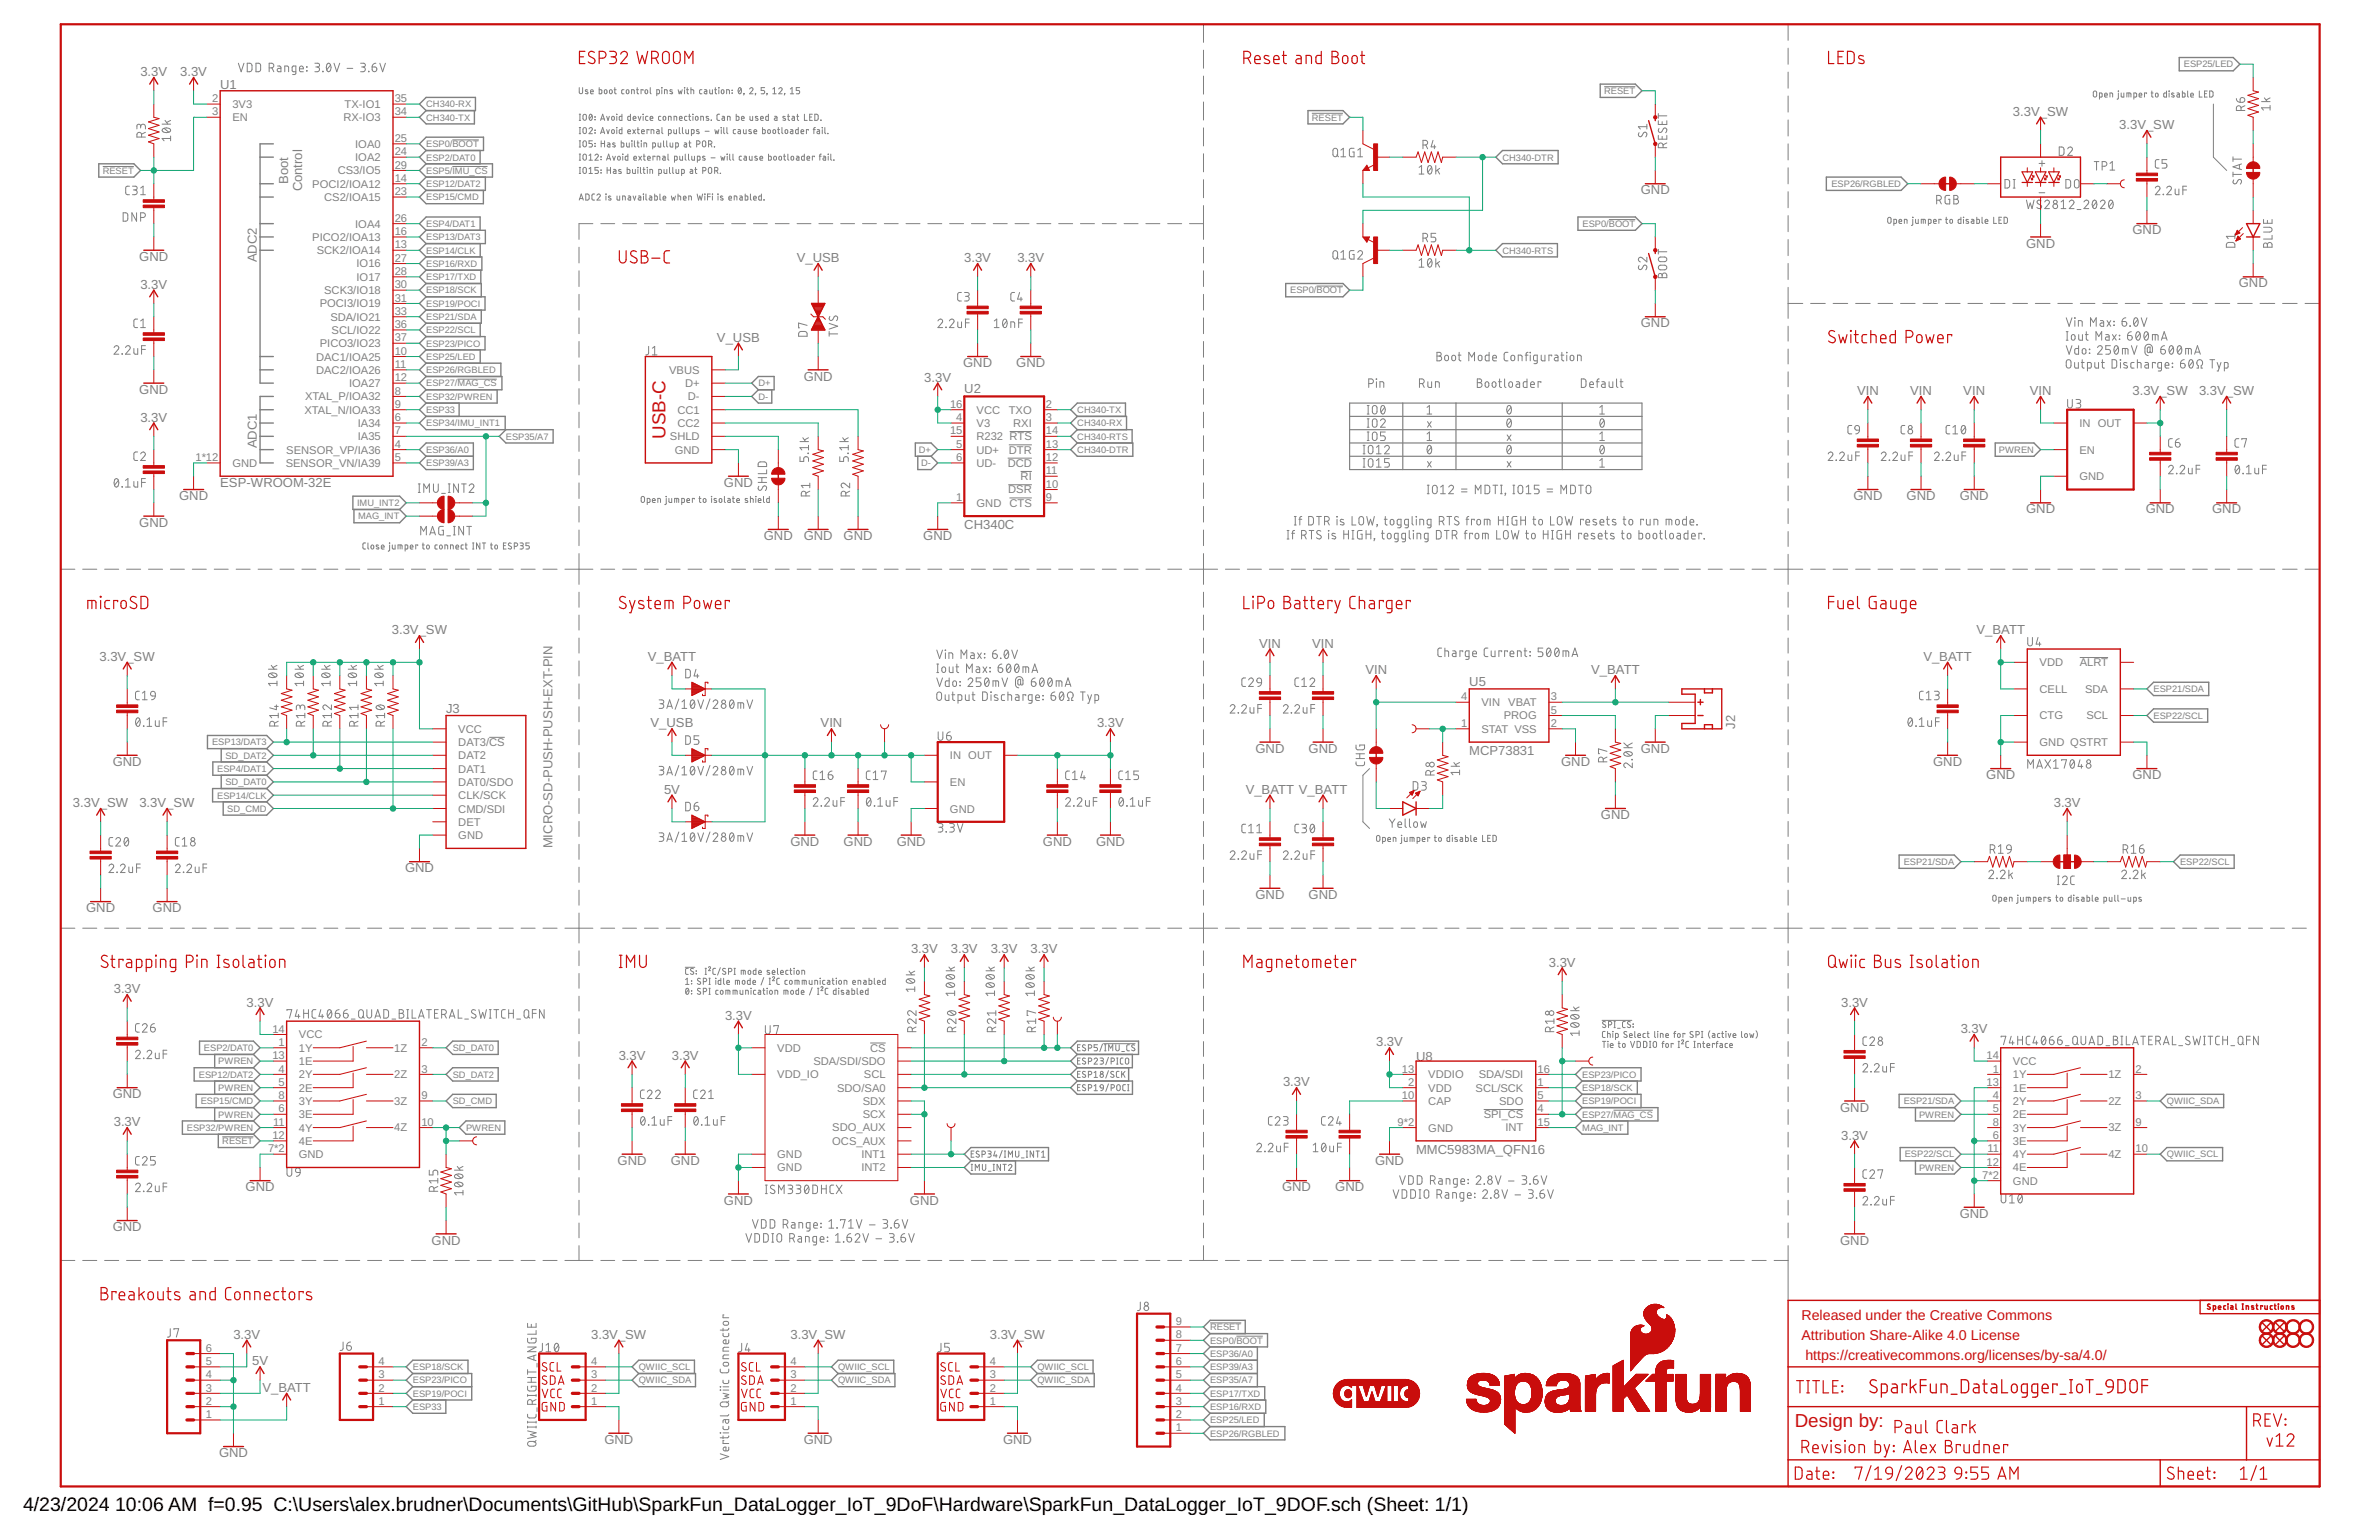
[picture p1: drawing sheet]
<svg xmlns="http://www.w3.org/2000/svg" width="432mm" height="279mm" viewBox="0 0 432 279" stroke-linecap="round" stroke-linejoin="round" font-family="sans-serif">
<defs><g id="words">
<g font-size="3.5">
<text x="4.2" y="274.2">4/23/2024</text>
<text x="20.9" y="274.2">10:06 AM f=0.95 C:\Users\alex.brudner\Documents\GitHub\SparkFun_DataLogger_IoT_9DoF\Hardware\SparkFun_DataLogger_IoT_9DOF.sch (Sheet: 1/1)</text>
</g>
<g font-size="3.4" fill="#c90d0c">
<text x="120.8" y="79.6" transform="rotate(-90 120.8 79.6)">USB-C</text>
<text x="325.8" y="258.8">Design by:</text>
</g>
<g font-size="2.6" fill="#c90d0c">
<text x="327" y="239.5">Released under the Creative Commons</text>
<text x="327" y="243.2">Attribution Share-Alike 4.0 License</text>
<text x="327.7" y="246.8">https://creativecommons.org/licenses/by-sa/4.0/</text>
</g>
<g font-size="2.4" fill="#808080">
<text x="25.5" y="13.8">3.3V</text>
<text x="32.7" y="13.8">3.3V</text>
<text x="40" y="16.2">U1</text>
<text x="365.4" y="21">3.3V_SW</text>
<text x="384.7" y="23.5">3.3V_SW</text>
<text x="52.3" y="33.4" transform="rotate(-90 52.3 33.4)">Boot</text>
<text x="54.9" y="34.7" transform="rotate(-90 54.9 34.7)">Control</text>
<text x="297.8" y="35.3">GND</text>
<text x="25.3" y="47.3">GND</text>
<text x="46.6" y="47.6" transform="rotate(-90 46.6 47.6)">ADC2</text>
<text x="144.6" y="47.6">V_USB</text>
<text x="175" y="47.6">3.3V</text>
<text x="184.7" y="47.6">3.3V</text>
<text x="367.8" y="44.9">GND</text>
<text x="387.1" y="42.5">GND</text>
<text x="25.5" y="52.4">3.3V</text>
<text x="406.3" y="52.2">GND</text>
<text x="297.8" y="59.4">GND</text>
<text x="130.1" y="62">V_USB</text>
<text x="25.3" y="71.5">GND</text>
<text x="145.9" y="69">GND</text>
<text x="167.8" y="69.3">3.3V</text>
<text x="174.8" y="66.6">GND</text>
<text x="175" y="71.3">U2</text>
<text x="184.5" y="66.6">GND</text>
<text x="337.1" y="71.7">VIN</text>
<text x="346.7" y="71.7">VIN</text>
<text x="356.4" y="71.7">VIN</text>
<text x="368.4" y="71.7">VIN</text>
<text x="387.1" y="71.7">3.3V_SW</text>
<text x="399.1" y="71.7">3.3V_SW</text>
<text x="25.5" y="76.5">3.3V</text>
<text x="46.6" y="81.4" transform="rotate(-90 46.6 81.4)">ADC1</text>
<text x="40" y="88.3">ESP-WROOM-32E</text>
<text x="131.4" y="88.3">GND</text>
<text x="25.3" y="95.6">GND</text>
<text x="32.5" y="90.7">GND</text>
<text x="336.4" y="90.7">GND</text>
<text x="346.1" y="90.7">GND</text>
<text x="355.7" y="90.7">GND</text>
<text x="367.8" y="93.2">GND</text>
<text x="389.5" y="93.2">GND</text>
<text x="401.5" y="93.2">GND</text>
<text x="138.6" y="98">GND</text>
<text x="145.9" y="98">GND</text>
<text x="153.1" y="98">GND</text>
<text x="167.6" y="98">GND</text>
<text x="175" y="96">CH340C</text>
<text x="18.1" y="119.9">3.3V_SW</text>
<text x="71.1" y="115.1">3.3V_SW</text>
<text x="117.6" y="119.9">V_BATT</text>
<text x="228.5" y="117.5">VIN</text>
<text x="238.2" y="117.5">VIN</text>
<text x="349.1" y="119.9">V_BATT</text>
<text x="358.7" y="115.1">V_BATT</text>
<text x="247.8" y="122.3">VIN</text>
<text x="266.7" y="124.5">U5</text>
<text x="288.8" y="122.3">V_BATT</text>
<text x="81" y="129.3">J3</text>
<text x="118.1" y="132">V_USB</text>
<text x="148.9" y="132">VIN</text>
<text x="199.1" y="132">3.3V</text>
<text x="227.9" y="136.6">GND</text>
<text x="237.5" y="136.6">GND</text>
<text x="266.7" y="137">MCP73831</text>
<text x="297.8" y="136.6">GND</text>
<text x="314.9" y="132.2" transform="rotate(-90 314.9 132.2)">J2</text>
<text x="20.5" y="139">GND</text>
<text x="283.3" y="139">GND</text>
<text x="350.9" y="139">GND</text>
<text x="360.5" y="141.4">GND</text>
<text x="387.1" y="141.4">GND</text>
<text x="13.2" y="146.4">3.3V_SW</text>
<text x="25.3" y="146.4">3.3V_SW</text>
<text x="120.5" y="144">5V</text>
<text x="226.1" y="144">V_BATT V_BATT</text>
<text x="290.6" y="148.6">GND</text>
<text x="372.8" y="146.4">3.3V</text>
<text x="100.3" y="153.9" transform="rotate(-90 100.3 153.9)">MICRO-SD-PUSH-PUSH-EXT-PIN</text>
<text x="143.5" y="153.4">GND</text>
<text x="153.1" y="153.4">GND</text>
<text x="162.8" y="153.4">GND</text>
<text x="189.3" y="153.4">GND</text>
<text x="198.9" y="153.4">GND</text>
<text x="73.5" y="158.3">GND</text>
<text x="15.6" y="165.5">GND</text>
<text x="27.7" y="165.5">GND</text>
<text x="227.9" y="163.1">GND</text>
<text x="237.5" y="163.1">GND</text>
<text x="165.4" y="173">3.3V</text>
<text x="172.6" y="173">3.3V</text>
<text x="179.8" y="173">3.3V</text>
<text x="187.1" y="173">3.3V</text>
<text x="281.1" y="175.4">3.3V</text>
<text x="20.7" y="180.2">3.3V</text>
<text x="44.8" y="182.6">3.3V</text>
<text x="131.6" y="185">3.3V</text>
<text x="334.2" y="182.6">3.3V</text>
<text x="249.8" y="189.9">3.3V</text>
<text x="355.9" y="187.4">3.3V</text>
<text x="112.3" y="192.3">3.3V</text>
<text x="121.9" y="192.3">3.3V</text>
<text x="232.9" y="197.1">3.3V</text>
<text x="257" y="192.5">U8</text>
<text x="20.5" y="199.3">GND</text>
<text x="334" y="201.7">GND</text>
<text x="20.7" y="204.3">3.3V</text>
<text x="257" y="209.4">MMC5983MA_QFN16</text>
<text x="334.2" y="206.7">3.3V</text>
<text x="112.1" y="211.3">GND</text>
<text x="121.8" y="211.3">GND</text>
<text x="249.6" y="211.3">GND</text>
<text x="44.6" y="216.2">GND</text>
<text x="131.4" y="218.6">GND</text>
<text x="165.2" y="218.6">GND</text>
<text x="232.7" y="216.2">GND</text>
<text x="242.3" y="216.2">GND</text>
<text x="355.7" y="221">GND</text>
<text x="20.5" y="223.4">GND</text>
<text x="78.3" y="225.8">GND</text>
<text x="334" y="225.8">GND</text>
<text x="42.4" y="242.9">3.3V</text>
<text x="107.3" y="242.9">3.3V_SW</text>
<text x="143.5" y="242.9">3.3V_SW</text>
<text x="179.7" y="242.9">3.3V_SW</text>
<text x="45.8" y="247.7">5V</text>
<text x="47.6" y="252.6">V_BATT</text>
<text x="109.7" y="262">GND</text>
<text x="145.9" y="262">GND</text>
<text x="182.1" y="262">GND</text>
<text x="39.8" y="264.4">GND</text>
</g>
<g font-size="2" fill="#808080">
<text x="38.5" y="18.5">2</text>
<text x="38.5" y="20.9">3</text>
<text x="42.2" y="19.6">3V3</text>
<text x="42.2" y="22">EN</text>
<text x="62.3" y="22">RX-IO3</text>
<text x="62.5" y="19.6">TX-IO1</text>
<text x="71.7" y="18.5">35</text>
<text x="71.7" y="20.9">34</text>
<text x="64.5" y="26.8">IOA0</text>
<text x="64.5" y="29.2">IOA2</text>
<text x="71.7" y="25.8">25</text>
<text x="71.7" y="28.2">24</text>
<text x="56.7" y="34.1">POCI2/IOA12</text>
<text x="61.3" y="31.6">CS3/IO5</text>
<text x="71.7" y="33">14</text>
<text x="71.7" y="30.6">29</text>
<text x="71.7" y="35.4">23</text>
<text x="58.8" y="36.5">CS2/IOA15</text>
<text x="64.5" y="41.3">IOA4</text>
<text x="71.7" y="40.2">26</text>
<text x="56.7" y="43.7">PICO2/IOA13</text>
<text x="57.5" y="46.1">SCK2/IOA14</text>
<text x="71.7" y="45.1">13</text>
<text x="71.7" y="42.6">16</text>
<text x="71.7" y="47.5">27</text>
<text x="58.8" y="53.3">SCK3/IO18</text>
<text x="64.7" y="50.9">IO17</text>
<text x="64.7" y="48.5">IO16</text>
<text x="71.7" y="52.3">30</text>
<text x="71.7" y="49.9">28</text>
<text x="58" y="55.8">POCI3/IO19</text>
<text x="60" y="58.2">SDA/IO21</text>
<text x="71.7" y="59.5">36</text>
<text x="71.7" y="57.1">33</text>
<text x="71.7" y="54.7">31</text>
<text x="57.4" y="65.4">DAC1/IOA25</text>
<text x="58" y="63">PICO3/IO23</text>
<text x="60.2" y="60.6">SCL/IO22</text>
<text x="71.7" y="64.4">10</text>
<text x="71.7" y="61.9">37</text>
<text x="57.4" y="67.8">DAC2/IOA26</text>
<text x="63.3" y="70.2">IOA27</text>
<text x="71.7" y="71.6">8</text>
<text x="71.7" y="66.8">11</text>
<text x="71.7" y="69.2">12</text>
<text x="121.5" y="67.8">VBUS</text>
<text x="124.3" y="70.2">D+</text>
<text x="55.3" y="75.1">XTAL_N/IOA33</text>
<text x="55.4" y="72.6">XTAL_P/IOA32</text>
<text x="64.9" y="77.5">IA34</text>
<text x="71.7" y="76.4">6</text>
<text x="71.7" y="74">9</text>
<text x="122.9" y="75.1">CC1</text>
<text x="122.9" y="77.5">CC2</text>
<text x="124.8" y="72.6">D-</text>
<text x="172.4" y="74">16</text>
<text x="173.6" y="76.4">4</text>
<text x="177.2" y="77.5">V3</text>
<text x="177.2" y="75.1">VCC</text>
<text x="183.1" y="75.1">TXO</text>
<text x="183.9" y="77.5">RXI</text>
<text x="189.8" y="76.4">3</text>
<text x="189.8" y="74">2</text>
<text x="377.4" y="77.5">IN OUT</text>
<text x="35.5" y="83.6">1*12</text>
<text x="52" y="82.3">SENSOR_VP/IA36</text>
<text x="64.9" y="79.9">IA35</text>
<text x="71.7" y="81.2">4</text>
<text x="71.7" y="83.6">5</text>
<text x="71.7" y="78.8">7</text>
<text x="121.6" y="79.9">SHLD</text>
<text x="122.5" y="82.3">GND</text>
<text x="172.4" y="78.8">15</text>
<text x="173.6" y="81.2">5</text>
<text x="173.6" y="83.6">6</text>
<text x="177.2" y="79.9">R232 RTS</text>
<text x="177.2" y="82.3">UD+</text>
<text x="183.1" y="82.3">DTR</text>
<text x="189.8" y="83.6">12</text>
<text x="189.8" y="81.2">13</text>
<text x="189.8" y="78.8">14</text>
<text x="377.4" y="82.3">EN</text>
<text x="42.2" y="84.7">GND</text>
<text x="51.9" y="84.7">SENSOR_VN/IA39</text>
<text x="177.2" y="84.7">UD-</text>
<text x="182.9" y="84.7">DCD</text>
<text x="183" y="89.5">DSR</text>
<text x="185.2" y="87.1">RI</text>
<text x="189.8" y="88.5">10</text>
<text x="189.8" y="86.1">11</text>
<text x="377.4" y="87.1">GND</text>
<text x="173.6" y="90.9">1</text>
<text x="177.2" y="91.9">GND</text>
<text x="183.2" y="91.9">CTS</text>
<text x="189.8" y="90.9">9</text>
<text x="370.2" y="125.7">CELL</text>
<text x="370.2" y="120.9">VDD</text>
<text x="377.5" y="120.9">ALRT</text>
<text x="378.5" y="125.7">SDA</text>
<text x="265.2" y="127.1">4</text>
<text x="265.2" y="131.9">1</text>
<text x="268.9" y="128.1">VIN</text>
<text x="272.9" y="130.5">PROG</text>
<text x="273.8" y="128.1">VBAT</text>
<text x="281.5" y="127.1">3</text>
<text x="281.5" y="129.5">5</text>
<text x="281.5" y="131.9">2</text>
<text x="370.2" y="130.5">CTG</text>
<text x="378.7" y="130.5">SCL</text>
<text x="83.2" y="135.4">DAT3/CS</text>
<text x="83.2" y="137.8">DAT2</text>
<text x="83.2" y="132.9">VCC</text>
<text x="172.4" y="137.8">IN OUT</text>
<text x="268.9" y="132.9">STAT VSS</text>
<text x="370.2" y="135.4">GND QSTRT</text>
<text x="83.2" y="142.6">DAT0/SDO</text>
<text x="83.2" y="140.2">DAT1</text>
<text x="172.4" y="142.6">EN</text>
<text x="83.2" y="147.4">CMD/SDI</text>
<text x="83.2" y="145">CLK/SCK</text>
<text x="83.2" y="149.8">DET</text>
<text x="172.4" y="147.4">GND</text>
<text x="83.2" y="152.2">GND</text>
<text x="49.4" y="187.4">14</text>
<text x="50.6" y="189.8">1</text>
<text x="54.2" y="190.8">1Y</text>
<text x="54.2" y="188.4">VCC</text>
<text x="71.6" y="190.8">1Z</text>
<text x="76.5" y="189.8">2</text>
<text x="141.1" y="190.8">VDD</text>
<text x="157.9" y="190.8">CS</text>
<text x="49.4" y="192.2">13</text>
<text x="50.6" y="194.6">4</text>
<text x="50.6" y="197">5</text>
<text x="54.2" y="193.2">1E</text>
<text x="54.2" y="195.6">2Y</text>
<text x="71.6" y="195.6">2Z</text>
<text x="76.5" y="194.6">3</text>
<text x="141.1" y="195.6">VDD_IO</text>
<text x="147.6" y="193.2">SDA/SDI/SDO</text>
<text x="156.8" y="195.6">SCL</text>
<text x="254.4" y="194.6">13</text>
<text x="255.6" y="197">2</text>
<text x="259.2" y="195.6">VDDIO</text>
<text x="268.4" y="195.6">SDA/SDI</text>
<text x="279.1" y="197">1</text>
<text x="279.1" y="194.6">16</text>
<text x="360.6" y="197">13</text>
<text x="360.6" y="192.2">14</text>
<text x="361.7" y="194.6">1</text>
<text x="365.4" y="195.6">1Y</text>
<text x="365.4" y="193.2">VCC</text>
<text x="382.7" y="195.6">1Z</text>
<text x="387.6" y="194.6">2</text>
<text x="50.6" y="199.4">8</text>
<text x="50.6" y="201.8">6</text>
<text x="54.2" y="198.1">2E</text>
<text x="54.2" y="200.5">3Y</text>
<text x="54.2" y="202.9">3E</text>
<text x="71.6" y="200.5">3Z</text>
<text x="76.5" y="199.4">9</text>
<text x="151.9" y="198.1">SDO/SA0</text>
<text x="156.6" y="200.5">SDX</text>
<text x="156.6" y="202.9">SCX</text>
<text x="254.4" y="199.4">10</text>
<text x="259.2" y="198.1">VDD</text>
<text x="259.2" y="200.5">CAP</text>
<text x="267.8" y="198.1">SCL/SCK</text>
<text x="269.3" y="202.9">SPI_CS</text>
<text x="272.1" y="200.5">SDO</text>
<text x="279.1" y="199.4">5</text>
<text x="279.1" y="201.8">4</text>
<text x="361.7" y="199.4">4</text>
<text x="361.7" y="201.8">5</text>
<text x="365.4" y="198.1">1E</text>
<text x="365.4" y="200.5">2Y</text>
<text x="365.4" y="202.9">2E</text>
<text x="382.7" y="200.5">2Z</text>
<text x="387.6" y="199.4">3</text>
<text x="48.7" y="209.1">7*2</text>
<text x="49.4" y="206.6">12</text>
<text x="49.6" y="204.2">11</text>
<text x="54.2" y="205.3">4Y</text>
<text x="54.2" y="207.7">4E</text>
<text x="71.6" y="205.3">4Z</text>
<text x="76.5" y="204.2">10</text>
<text x="151.1" y="205.3">SDO_AUX</text>
<text x="151.1" y="207.7">OCS_AUX</text>
<text x="253.7" y="204.2">9*2</text>
<text x="259.2" y="205.3">GND</text>
<text x="273.2" y="205.3">INT</text>
<text x="279.1" y="204.2">15</text>
<text x="360.7" y="209.1">11</text>
<text x="361.7" y="204.2">8</text>
<text x="361.7" y="206.6">6</text>
<text x="365.4" y="205.3">3Y</text>
<text x="365.4" y="207.7">3E</text>
<text x="382.7" y="205.3">3Z</text>
<text x="387.6" y="204.2">9</text>
<text x="387.6" y="209.1">10</text>
<text x="54.2" y="210.1">GND</text>
<text x="141.1" y="210.1">GND</text>
<text x="141.1" y="212.5">GND</text>
<text x="156.3" y="210.1">INT1</text>
<text x="156.3" y="212.5">INT2</text>
<text x="359.8" y="213.9">7*2</text>
<text x="360.6" y="211.5">12</text>
<text x="365.4" y="210.1">4Y</text>
<text x="365.4" y="212.5">4E</text>
<text x="365.4" y="214.9">GND</text>
<text x="382.7" y="210.1">4Z</text>
<text x="37.4" y="245.2">6</text>
<text x="213.4" y="245.2">7</text>
<text x="213.4" y="242.8">8</text>
<text x="213.4" y="240.4">9</text>
<text x="37.4" y="250.1">4</text>
<text x="37.4" y="247.6">5</text>
<text x="68.7" y="250.1">3</text>
<text x="68.7" y="247.6">4</text>
<text x="107.3" y="250.1">3</text>
<text x="107.3" y="247.6">4</text>
<text x="143.5" y="250.1">3</text>
<text x="143.5" y="247.6">4</text>
<text x="179.7" y="250.1">3</text>
<text x="179.7" y="247.6">4</text>
<text x="213.4" y="250.1">5</text>
<text x="213.4" y="247.6">6</text>
<text x="37.4" y="257.3">1</text>
<text x="37.4" y="254.9">2</text>
<text x="37.4" y="252.5">3</text>
<text x="68.7" y="254.9">1</text>
<text x="68.7" y="252.5">2</text>
<text x="107.3" y="254.9">1</text>
<text x="107.3" y="252.5">2</text>
<text x="143.5" y="254.9">1</text>
<text x="143.5" y="252.5">2</text>
<text x="179.7" y="254.9">1</text>
<text x="179.7" y="252.5">2</text>
<text x="213.4" y="257.3">2</text>
<text x="213.4" y="254.9">3</text>
<text x="213.4" y="252.5">4</text>
<text x="213.4" y="259.7">1</text>
</g>
<g font-size="1.7" fill="#808080">
<text x="291.2" y="17.1">RESET</text>
<text x="396.4" y="12.2">ESP25/LED</text>
<text x="77.4" y="21.9">CH340-TX</text>
<text x="77.4" y="19.5">CH340-RX</text>
<text x="238.1" y="21.9">RESET</text>
<text x="77.4" y="26.7">ESP0/BOOT</text>
<text x="77.4" y="29.1">ESP2/DAT0</text>
<text x="272.7" y="29.1">CH340-DTR</text>
<text x="18.6" y="31.5">RESET</text>
<text x="77.4" y="33.9">ESP12/DAT2</text>
<text x="77.4" y="31.5">ESP5/IMU_CS</text>
<text x="332.4" y="33.9">ESP26/RGBLED</text>
<text x="77.4" y="41.2">ESP4/DAT1</text>
<text x="77.4" y="36.4">ESP15/CMD</text>
<text x="287.3" y="41.2">ESP0/BOOT</text>
<text x="77.4" y="43.6">ESP13/DAT3</text>
<text x="77.4" y="46">ESP14/CLK</text>
<text x="272.7" y="46">CH340-RTS</text>
<text x="77.4" y="53.2">ESP18/SCK</text>
<text x="77.4" y="48.4">ESP16/RXD</text>
<text x="77.4" y="50.8">ESP17/TXD</text>
<text x="234.2" y="53.2">ESP0/BOOT</text>
<text x="77.4" y="58.1">ESP21/SDA</text>
<text x="77.4" y="55.6">ESP19/POCI</text>
<text x="77.4" y="60.5">ESP22/SCL</text>
<text x="77.4" y="62.9">ESP23/PICO</text>
<text x="77.4" y="65.3">ESP25/LED</text>
<text x="77.4" y="67.7">ESP26/RGBLED</text>
<text x="77.4" y="70.1">ESP27/MAG_CS</text>
<text x="137.6" y="70.1">D+</text>
<text x="77.4" y="77.4">ESP34/IMU_INT1</text>
<text x="77.4" y="74.9">ESP33</text>
<text x="77.4" y="72.5">ESP32/PWREN</text>
<text x="137.6" y="72.5">D-</text>
<text x="195.5" y="74.9">CH340-TX</text>
<text x="195.5" y="77.4">CH340-RX</text>
<text x="77.4" y="82.2">ESP36/A0</text>
<text x="91.8" y="79.8">ESP35/A7</text>
<text x="166.8" y="82.2">D+</text>
<text x="195.5" y="79.8">CH340-RTS</text>
<text x="195.5" y="82.2">CH340-DTR</text>
<text x="362.8" y="82.2">PWREN</text>
<text x="77.4" y="84.6">ESP39/A3</text>
<text x="167.2" y="84.6">D-</text>
<text x="64.8" y="91.8">IMU_INT2</text>
<text x="65" y="94.2">MAG_INT</text>
<text x="390.9" y="125.6">ESP21/SDA</text>
<text x="390.9" y="130.4">ESP22/SCL</text>
<text x="38.5" y="135.2">ESP13/DAT3</text>
<text x="40.9" y="137.6">SD_DAT2</text>
<text x="39.4" y="140.1">ESP4/DAT1</text>
<text x="40.9" y="142.5">SD_DAT0</text>
<text x="39.4" y="144.9">ESP14/CLK</text>
<text x="41.3" y="147.3">SD_CMD</text>
<text x="345.5" y="156.9">ESP21/SDA</text>
<text x="395.7" y="156.9">ESP22/SCL</text>
<text x="37" y="190.7">ESP2/DAT0</text>
<text x="82.2" y="190.7">SD_DAT0</text>
<text x="36.1" y="195.5">ESP12/DAT2</text>
<text x="39.6" y="193.1">PWREN</text>
<text x="39.6" y="197.9">PWREN</text>
<text x="82.2" y="195.5">SD_DAT2</text>
<text x="287.2" y="195.5">ESP23/PICO</text>
<text x="287.2" y="197.9">ESP18/SCK</text>
<text x="36.4" y="200.3">ESP15/CMD</text>
<text x="39.6" y="202.8">PWREN</text>
<text x="82.2" y="200.3">SD_CMD</text>
<text x="287.2" y="200.3">ESP19/POCI</text>
<text x="287.2" y="202.8">ESP27/MAG_CS</text>
<text x="345.5" y="200.3">ESP21/SDA</text>
<text x="348.3" y="202.8">PWREN</text>
<text x="393.3" y="200.3">QWIIC_SDA</text>
<text x="33.9" y="205.2">ESP32/PWREN</text>
<text x="40.3" y="207.6">RESET</text>
<text x="84.6" y="205.2">PWREN</text>
<text x="287.2" y="205.2">MAG_INT</text>
<text x="345.7" y="210">ESP22/SCL</text>
<text x="393.3" y="210">QWIIC_SCL</text>
<text x="348.3" y="212.4">PWREN</text>
<text x="219.6" y="241.3">RESET</text>
<text x="219.6" y="243.8">ESP0/BOOT</text>
<text x="74.9" y="251">ESP23/PICO</text>
<text x="74.9" y="248.6">ESP18/SCK</text>
<text x="115.9" y="251">QWIIC_SDA</text>
<text x="115.9" y="248.6">QWIIC_SCL</text>
<text x="152.1" y="251">QWIIC_SDA</text>
<text x="152.1" y="248.6">QWIIC_SCL</text>
<text x="188.3" y="251">QWIIC_SDA</text>
<text x="188.3" y="248.6">QWIIC_SCL</text>
<text x="219.6" y="251">ESP35/A7</text>
<text x="219.6" y="246.2">ESP36/A0</text>
<text x="219.6" y="248.6">ESP39/A3</text>
<text x="74.9" y="253.4">ESP19/POCI</text>
<text x="74.9" y="255.8">ESP33</text>
<text x="219.6" y="255.8">ESP16/RXD</text>
<text x="219.6" y="253.4">ESP17/TXD</text>
<text x="219.6" y="258.2">ESP25/LED</text>
<text x="219.6" y="260.6">ESP26/RGBLED</text>
</g>
</g></defs>
<g fill="none" stroke="#808080" stroke-width=".18">
<path d="M43.3 11.5l.5 1.5 .5-1.5M44.9 11.5h.6l.2 .2v.9l-.2 .4h-.6zM46.5 11.5l.7 .1 .1 1a.4 .4 0 0 1-.4 .4h-.4zM48.9 12.3h.4a.42 .42 0 0 0 .4-.4 .42 .42 0 0 0-.4-.4h-.4v1.5M49.4 12.3l.3 .7M50.4 12h.4l.2 .2v.8h-.5l-.2-.2 .1-.3 .6-.1M51.7 13v-1l.6 .1 .1 .9M53.7 13l-.6-.1-.1-.7 .2-.2h.5v1.3l-.1 .2h-.5M54.4 12.5h.7a.37 .37 0 0 0-.3-.5 .37 .37 0 0 0-.4 .3v.6l.7 .1M55.6 12.1l.1 .1zM55.6 12.8l.1 .1zM57.1 11.5h.7l.2 .2-.2 .4h-.5"/>
<path d="M57.6 12.1a.43 .43 0 0 1 .4 .5 .43 .43 0 0 1-.4 .4h-.5M58.6 12.9l.1 .1zM59.4 11.6l.2-.1a.89 .89 0 0 1 0 1.5 1 1 0 0 1-.2-1.4zM60 11.8l-.7 .9M60.6 11.5l.5 1.5 .6-1.5M63 12.4h1M65.4 11.5h.7a.34 .34 0 0 1 .2 .4 .34 .34 0 0 1-.3 .2h-.4M65.9 12.1a.43 .43 0 0 1 .4 .5 .43 .43 0 0 1-.4 .4h-.5M66.9 12.9l.1 .1zM67.5 12.1h.6a.43 .43 0 0 1 .3 .5 .43 .43 0 0 1-.5 .4 .43 .43 0 0 1-.4-.4zM68.2 11.5l-.5 .2-.2 .4M68.9 11.5l.5 1.5 .6-1.5"/>
<path d="M105.1 15.9l.1 .9 .2 .2 .3-.2v-.9M106.7 16.3h-.3l-.2 .1 .5 .4v.1l-.5 .1M107.2 16.6h.5a.26 .26 0 0 0-.2-.3 .26 .26 0 0 0-.3 .2l.1 .5h.4M108.8 15.9v1.1h.4v-.6l-.4-.1M109.8 16.3l.4 .1v.5l-.2 .1-.3-.1zM110.6 16.4l.2-.1 .3 .1v.4l-.2 .2-.3-.1zM111.5 16.3h.3M111.6 15.9v.9l.2 .2M113.3 16.3h-.4l-.1 .2 .1 .5h.4M113.7 16.3l.4 .1v.5l-.1 .1-.3-.1zM114.6 17v-.7l.5 .1v.6M115.5 16.3h.4"/>
<path d="M115.7 15.9v.9l.2 .2M116.7 16.4v-.1h-.3v.7M117.2 16.3l.3 .1v.5l-.1 .1-.3-.1zM118 15.9v.9l.2 .2M119.2 17l.5-.1-.1-.6h-.4v1.1M120.1 15.9h.1M120.1 16.3v.7M120.6 17v-.7l.5 .1v.6M122 16.3h-.3l-.1 .1 .4 .3 .1 .2-.5 .1M123.1 16.3l.2 .7 .2-.5 .1 .5 .2-.7M124.2 15.9h.1M124.2 16.3v.7"/>
<path d="M124.6 16.3h.4M124.7 15.9v.9l.3 .2M125.4 16.3l.5 .1v.6M125.4 15.9v1.1M127.4 16.3h-.3l-.1 .2 .1 .5h.3M127.9 16.3h.3l.1 .2v.5h-.4l-.1-.3 .5-.1M128.8 16.3v.6l.2 .1h.3v-.7M129.7 16.3h.4M129.8 15.9v.9l.3 .2M130.5 15.9h.1M130.5 16.3v.7M131 16.3l.4 .1v.5l-.2 .1-.3-.1z"/>
<path d="M131.9 17v-.7l.5 .1v.6M132.9 16.4h.1M132.9 16.9h.1M134.2 15.9a.56 .56 0 0 1 .4 .6 .56 .56 0 0 1-.4 .5 .79 .79 0 0 1 0-1.1zM134.5 16.2l-.5 .6M135.1 17h.1M135.1 17l-.1 .3M136.1 16.2a.31 .31 0 0 1 .4-.3 .31 .31 0 0 1 .1 .5l-.5 .6h.6M137.2 17h.1M137.2 17l-.1 .3M138.8 15.9h-.6v.5h.3a.31 .31 0 0 1 .3 .3 .31 .31 0 0 1-.3 .3h-.3M139.3 17h.1"/>
<path d="M139.3 17l-.1 .3M140.3 17h.6M140.3 16.2l.3-.3v1.1M141.4 16.2a.31 .31 0 0 1 .4-.3 .31 .31 0 0 1 .1 .5l-.5 .6h.6M142.5 17h.1M142.5 17l-.2 .3M143.4 17h.7M143.4 16.2l.4-.3v1.1M145.1 15.9h-.6v.5h.4a.32 .32 0 0 1 .2 .3 .32 .32 0 0 1-.2 .3h-.4M218.4 4.4v3.3M218.4 9.1v3.3M218.4 13.8v3.3"/>
<path d="M218.4 18.5v3.3M291.2 15.7h5.6M324.5 4.4v2.9M324.5 8.7v3M324.5 13.1v2.9M324.5 17.4v2.9M380 16.7l.2-.2 .3 .2v.7l-.2 .2-.3-.2zM381.1 17.6l.4-.1v-.6h-.4v1.1M382 17.3h.5a.26 .26 0 0 0-.2-.4 .26 .26 0 0 0-.3 .2l.1 .5h.4M383 17.6v-.7l.4 .1 .1 .6M384.5 16.6h.1M384.5 16.9v.9l-.2 .2"/>
<path d="M385 16.9v.6l.2 .1h.3v-.7M386 17.6v-.7h.7l.1 .7M386.4 16.9v.7M387.3 17.6l.5-.1v-.5l-.2-.1h-.3v1.1M388.3 17.3h.4a.26 .26 0 0 0-.1-.4 .26 .26 0 0 0-.3 .2v.5h.4M389.6 17v-.1h-.4v.7M390.4 16.9h.4M390.6 16.5v.9l.2 .2M390.8 17.6h.1M391.3 16.9l.4 .1-.1 .6-.4-.1zM393.2 16.5v1.1h-.4l-.1-.6 .5-.1M393.7 16.6h.1"/>
<path d="M393.7 16.9v.7M394.6 16.9h-.3l-.2 .1 .5 .4v.1h-.5M395.1 16.9h.3l.2 .2v.5h-.4l-.1-.2 .1-.2h.4M396.1 16.5v1.1h.4l.1-.6-.5-.1M397.1 16.5v.9l.1 .2M397.6 17.3h.5a.26 .26 0 0 0-.2-.4 .26 .26 0 0 0-.3 .2v.4l.5 .1M399.2 16.5v1.1h.5M400.1 17h.4M400.6 16.5h-.5v1.1h.5M401.1 16.5h.4l.2 .2v.6l-.2 .3h-.4zM401.7 18.9v9.6l2.5 2.4M405.9 17.9l.3 .5 .4 .2"/>
<path d="M406.7 17.8a.44 .44 0 0 1 .7 .1 .44 .44 0 0 1-.4 .7h-.4zM407.5 19.2l-.7 .3M410.5 18.4h1.5M411 17.8l.5 .6M412 19.6h-1.5l.3 .4M412 19.1v.9M412 17.8l-.7 .3M18.6 30.2h5.7M22.4 38.6h.5l.3 .3v1l-.3 .2h-.5zM23.5 33.8l-.6 .1-.1 .2v1l.4 .2h.3M24 33.8h.7l.2 .2-.2 .4-.5 .1M24.5 34.5a.43 .43 0 0 1 .4 .4 .43 .43 0 0 1-.4 .4h-.5"/>
<path d="M24.8 38.6v1.5l-.9-1.5v1.5M25.5 39.5h.5a.42 .42 0 0 0 .4-.5 .42 .42 0 0 0-.4-.4h-.5v1.5M25.5 23a.43 .43 0 0 1 .5-.5 .43 .43 0 0 1 .4 .5v.4M25.5 23.2v-.5l-.4-.2-.2 .2-.1 .7M25.5 35.3h.9M25.5 34.1l.5-.3v1.5M25.7 24.9v-.5a.42 .42 0 0 0-.4-.4 .42 .42 0 0 0-.5 .4v.5h1.6M26.4 24l-.7 .3M29.4 22.5h1.6M29.5 23.4a.96 .96 0 0 1 1.5 .2 .92 .92 0 0 1-1.6 0zM29.8 23.3l.8 .7M30 21.8l.5 .7"/>
<path d="M31 25.1h-1.6l.4 .4M31 24.7v.8M31 21.8l-.8 .4M82.1 30.2h6.4M82.1 25.4h4.8M105.1 21.8h.3M105.1 20.7h.3M105.1 36.3l.4-1.1 .4 1.1M105.1 29.1h.3M105.1 28h.3M105.1 24.3h.3M105.1 23.1h.3"/>
<path d="M105.1 31.5h.3M105.1 30.4h.3M105.1 26.7h.3M105.1 25.5h.3M105.2 36h.6M105.3 20.7v1.1M105.3 23.1v1.2M105.3 25.5v1.2M105.3 28v1.1M105.3 30.4v1.1M105.9 20.8l.3-.1 .2 .2v.8l-.2 .1h-.3l-.1-.3zM105.9 28h.3l.2 .1v.8l-.2 .2-.3-.1-.1-.2z"/>
<path d="M105.9 23.2h.3l.2 .1v.8l-.2 .1h-.3l-.1-.3zM105.9 30.4h.3l.2 .1v.8l-.2 .2-.3-.1-.1-.2zM105.9 25.6l.3-.1 .2 .2v.8l-.2 .1h-.3l-.1-.2zM106.3 35.2h.4l.2 .2v.6l-.2 .3h-.4zM106.9 23.4a.3 .3 0 0 1 .4-.3 .3 .3 0 0 1 .1 .5l-.5 .7h.6M106.9 29.1h.6M106.9 28.2l.3-.2v1.1M106.9 30.6l.3-.2v1.1M106.9 31.5h.6M107 20.8l.1-.1a.56 .56 0 0 1 .4 .6 .56 .56 0 0 1-.4 .5l-.2-.5zM107.5 21l-.5 .6M107.5 25.5h-.6v.5h.4a.32 .32 0 0 1 .2 .4 .32 .32 0 0 1-.2 .3h-.4"/>
<path d="M107.9 35.2h-.3l-.2 .3 .1 .7 .4 .1M108 21.2h.1M108 21.7h.1M108 23.6h.1M108 24.1h.1M108 26h.1M108 26.5h.1M108 28.2a.3 .3 0 0 1 .4-.2 .3 .3 0 0 1 .1 .4l-.5 .7h.6M108.4 35.5a.3 .3 0 0 1 .4-.3 .3 .3 0 0 1 .1 .5l-.5 .6h.6M108.6 30.4h-.6v.5h.4a.31 .31 0 0 1 .2 .3 .31 .31 0 0 1-.2 .3h-.4M109 21.8l.4-1.1 .3 1.1M109 24.3l.4-1.2 .3 1.2"/>
<path d="M109.1 28.4h.1M109.1 28.9h.1M109.1 30.8h.1M109.1 31.3h.1M109.1 21.6h.6M109.1 25.5v1.2M109.1 24h.6M109.1 26h.6M109.7 25.5v1.2M110 35.2h.1M110 35.6v.7M110.1 29.1l.4-1.1 .3 1.1"/>
<path d="M110.1 21.1l.3 .7 .2-.7M110.1 23.5l.3 .8 .2-.8M110.2 28.8h.5M110.2 30.4v1.1M110.2 30.9h.6M110.3 25.9l.3 .1 .1 .1v.6l-.4-.1-.1-.3 .5-.1M110.8 30.4v1.1M110.9 35.6h-.4l-.1 .2 .5 .2v.2h-.5M111.1 21.1l.4 .1-.1 .6-.4-.1zM111.1 23.6h.4l-.1 .6-.4-.1zM111.2 28.3l.2 .8 .3-.8M111.4 30.7h.2l.2 .2v.6h-.4l-.1-.2 .1-.2h.4"/>
<path d="M111.6 26l-.2-.1-.2 .2 .5 .3v.2l-.2 .1-.3-.1M111.9 20.7h.1M111.9 23.1h.1M112 21.1v.7M112 23.5v.8M112 35.6v.5l.2 .2h.3v-.7M112.1 28.5l.2-.2 .3 .2-.1 .5-.4-.1zM112.7 30.8l-.3-.1-.1 .2 .5 .3v.2h-.5M112.8 25.5v1.2h.3l.1-.2v-.5l-.4-.1M112.9 20.7v1.1h-.3l-.2-.1v-.5l.5-.1M112.9 23.1v1.2l-.4-.1-.1-.6 .5-.1M113 36.3v-.7l.5 .1v.6"/>
<path d="M113 28h.1M113 28.3v.8M113.7 25.9v.7l.2 .1h.3v-.8M113.8 30.4v1.1h.4l.1-.7-.5-.1M113.9 23.9h.5a.26 .26 0 0 0-.1-.4 .26 .26 0 0 0-.4 .2l.1 .5 .4 .1M114 28v1.1l-.4-.1-.1-.6 .5-.1M114 35.6h.3l.2 .2v.5h-.4l-.1-.3 .5-.1M114.4 20.7v1.1h-.4v-.6l.4-.1M114.7 25.5h.1M114.7 25.9v.8M114.8 30.7v.6l.2 .2h.3v-.8M114.9 23.5l.4 .8"/>
<path d="M114.9 21.5h.5a.26 .26 0 0 0-.2-.4 .26 .26 0 0 0-.3 .2l.1 .4 .4 .1M114.9 35.6l.3 .7 .2-.7M115 28.7h.5a.26 .26 0 0 0-.1-.4 .26 .26 0 0 0-.4 .3l.1 .4 .4 .1M115.1 25.5v1l.2 .2M115.3 23.5l-.4 .8M115.6 25.9h.4M115.7 23.5h.3M115.8 25.5v1l.2 .2M115.8 30.4h.1M115.8 23.1v1l.2 .2M115.8 30.7v.8M115.8 21.1l.3 .7 .2-.7"/>
<path d="M115.9 35.6h.3l.1 .2v.5h-.4l-.1-.3 .5-.1M115.9 28.3l.5 .8M116.2 30.4v.9l.2 .2M116.4 25.5h.1M116.4 25.9v.8M116.4 23.9h.5a.26 .26 0 0 0-.1-.4 .26 .26 0 0 0-.4 .2l.1 .5 .4 .1M116.4 28.3l-.5 .8M116.7 20.7h.1M116.7 30.7h.4M116.7 21.1v.7M116.8 35.2h.1M116.8 28.3h.3"/>
<path d="M116.8 35.6v.7M116.8 30.4v.9l.3 .2M116.9 28v.9l.2 .2M116.9 26.7v-.8l.4 .1 .1 .7M117.2 35.2v.9l.2 .2M117.5 30.4h.1M117.5 30.7v.8M117.5 28.7h.5a.26 .26 0 0 0-.1-.4 .26 .26 0 0 0-.4 .3l.1 .4 .4 .1M117.6 21.1h-.3l-.1 .2v.4l.4 .1M117.8 23.6v-.1h-.4v.8M117.9 35.6h.3l.1 .2v.5h-.4l-.1-.3 .5-.1M118 31.5v-.8l.4 .1v.7"/>
<path d="M118 21.5h.5a.26 .26 0 0 0-.2-.4 .26 .26 0 0 0-.3 .2v.4l.5 .1M118.2 24.3v-.8l.4 .1 .1 .7M118.5 26.7l.4-.1v-.6l-.4-.1v1.1M118.8 35.2v1.1h.4l.1-.6-.5-.1M118.9 28.4v-.1h-.4v.8M119.2 23.5h.3l.1 .2v.6l-.3-.1-.1-.3 .4-.1M119.3 29.1v-.8l.4 .1 .1 .7M119.4 25.9l.1 .7 .1 .1h.3v-.8M119.6 31.5l.4-.1v-.6l-.1-.1h-.3v1.2M119.8 35.2v.9l.2 .2M120 21.1h-.4l-.1 .2v.4l.5 .1M120.1 23.1v1l.2 .2"/>
<path d="M120.3 28.3l.3 .1 .1 .1v.6l-.3-.1-.1-.3 .4-.1M120.4 35.9h.4a.26 .26 0 0 0-.1-.3 .26 .26 0 0 0-.3 .2v.4l.4 .1M120.4 21.1l.4 .1v.6l-.4-.1zM120.4 25.5v1l.2 .2M120.5 30.7v.6l.2 .2h.3v-.8M121 25.5v1l.2 .2M121.2 28v.9l.2 .2M121.3 21.8v-.7l.5 .1v.6M121.3 24.3l.5-.1-.1-.7h-.4v1.1M121.5 30.4v.9l.2 .2M121.6 25.9v.6l.2 .2h.3v-.8M121.9 35.6l.1 .7 .2-.5 .2 .5 .2-.7"/>
<path d="M122.1 30.4v.9l.2 .2M122.3 23.5v.7l.2 .1h.3v-.8M122.3 21.8v-.7l.5 .1v.6M122.4 29.1l.5-.1-.1-.6-.4-.1v1.1M122.6 26.7l.5-.1-.1-.6-.4-.1v1.1M122.7 30.7v.7l.2 .1h.3v-.8M123.1 35.6l.4 .1v.6M123.1 35.2v1.1M123.3 23.1v1l.2 .2M123.3 21.5h.5a.26 .26 0 0 0-.2-.4 .26 .26 0 0 0-.3 .2v.4l.5 .1M123.4 28.3v.6l.2 .2h.3v-.8M123.7 31.5l.5-.1v-.5l-.2-.2h-.3v1.2"/>
<path d="M123.9 23.1v1l.2 .2M124 35.9h.5a.26 .26 0 0 0-.1-.3 .26 .26 0 0 0-.4 .2l.1 .5h.4M124.2 25.9l.3 .1 .1 .1v.6l-.4-.1v-.3l.4-.1M124.4 28v.9l.2 .2M124.5 23.5v.6l.2 .2h.3v-.8M124.7 21.1h-.3l-.2 .2 .1 .4 .4 .1M125 28v.9l.1 .2M125 21.1h.4M125 36.3v-.7l.5 .1v.6M125 25.9h.4M125.1 20.7v1l.3 .1M125.2 25.5v1l.2 .2"/>
<path d="M125.3 30.7h.2l.2 .2v.6h-.4l-.1-.2 .1-.2h.4M125.5 24.3l.5-.1-.1-.7h-.4v1.1M125.6 28.3v.7l.2 .1h.2v-.8M125.7 20.7h.1M125.8 21.1v.7M126.1 30.7h.4M126.2 30.4v.9l.3 .2M126.3 21.1l.4 .1-.1 .6-.4-.1zM126.4 26.2l.6-.1v-.4l-.6-.2v1.2M126.5 35.2l.3 1.1 .2-.7 .3 .7 .2-1.1M126.6 29.1l.4-.1v-.6l-.4-.1v1.1M126.9 23.6l-.3-.1-.2 .2 .5 .3v.2h-.5"/>
<path d="M127.2 21.8v-.7l.5 .1v.6M127.5 25.7l.2-.2 .4 .2v.8l-.2 .1-.4-.1zM127.6 31l.5-.1v-.4l-.5-.1v1.1M127.9 35.2h.1M127.9 35.6v.7M128 28.4h-.4l-.1 .1 .5 .3v.2h-.5M128 23.8h.7M128.4 35.7h.5M128.6 21.2l-.3-.1-.1 .2 .4 .2 .1 .3h-.5M128.6 26.2l.6-.1v-.4l-.6-.2v1.2M128.7 30.4h.2l.3 .1v.8l-.3 .2-.2-.1-.1-.2zM128.9 35.2h-.5v1.1"/>
<path d="M129 26.2l.2 .5M129.1 28.6h.7M129.1 21.8h.1M129.3 35.2h.1M129.3 35.6v.7M129.7 26.6h.1M129.7 31l.6-.1v-.4l-.6-.1v1.1M129.8 23.5l.1 .8 .2-.6 .2 .6 .2-.8M130.1 31l.2 .5M130.3 35.2h.1M130.3 35.6v.7M130.6 20.7l-.4 .1-.1 .2 .1 .8h.4"/>
<path d="M130.7 31.5h.1M130.8 28.3l.2 .8 .2-.5 .2 .5 .2-.8M130.9 23.1h.1M130.9 23.5v.8M131.1 21.1h.3l.1 .2v.5h-.4l-.1-.3 .5-.1M131.2 35.6h-.4l-.1 .2 .5 .2 .1 .2h-.5M131.4 23.1v1l.2 .2M131.9 23.1v1l.2 .2M132 28h.1M132 28.3v.8M132 21.8v-.7l.5 .1v.6M132.3 35.9h.5a.26 .26 0 0 0-.2-.3 .26 .26 0 0 0-.3 .2v.4l.5 .1"/>
<path d="M132.4 28v.9l.2 .2M133 28v.9l.2 .2M133.3 36.3v-.7l.4 .1 .1 .6M133.5 23.5h-.3l-.1 .2v.5l.4 .1M133.6 20.7v1.1h.3l.2-.1v-.4l-.1-.2h-.4M134 23.5h.3l.1 .2v.6l-.4-.1-.1-.3 .5-.1M134.3 35.6h.3l.1 .2v.5h-.4v-.3l.4-.1M134.6 21.5h.5a.26 .26 0 0 0-.2-.4 .26 .26 0 0 0-.3 .2v.4l.5 .1M134.6 28.3l-.3 .1-.1 .1v.5l.4 .1M134.9 23.5v.6l.2 .2h.3v-.8M135.1 28.3l.3 .1 .1 .1v.6l-.4-.1-.1-.3 .5-.1M135.3 35.2v1.1h.4v-.6l-.4-.1"/>
<path d="M136 28.3v.7l.2 .1h.3v-.8M136.1 21.1v.6l.2 .1h.3v-.7M136.2 35.2v.9l.2 .2M136.3 23.6l-.2-.1-.2 .2 .4 .2 .1 .3h-.5M136.8 35.9h.5a.26 .26 0 0 0-.2-.3 .26 .26 0 0 0-.3 .2l.1 .5h.4M136.8 23.9h.6a.26 .26 0 0 0-.2-.4 .26 .26 0 0 0-.4 .2l.1 .5 .5 .1M137.4 28.4h-.3l-.1 .1 .5 .3v.2h-.5M137.5 21.2l-.3-.1-.1 .2 .4 .2 .1 .3h-.5M137.9 28.7h.5a.26 .26 0 0 0-.2-.4 .26 .26 0 0 0-.3 .3l.1 .4 .4 .1M138 21.5h.5a.26 .26 0 0 0-.1-.4 .26 .26 0 0 0-.4 .2l.1 .4 .4 .1M138.2 35.2v1.1h-.4l-.1-.6 .5-.1M138.4 23.1v1.2h.3l.2-.2v-.5l-.5-.1"/>
<path d="M138.6 36.3h.1M139.4 23.6h.4v.5l-.2 .1-.2-.1zM139.5 20.7v1.1h-.4l-.1-.6 .5-.1M139.5 28v1.1l.4-.1 .1-.6-.5-.1M140.4 23.6h.4v.5l-.2 .1-.3-.1zM140.5 28.4l.4 .1v.4l-.2 .2-.2-.1-.1-.2zM140.6 21.1h.3l.1 .2v.5h-.4v-.3l.4-.1M141.1 23.5h.4M141.3 23.1v1l.2 .2M141.5 28.4l.3 .1v.5l-.4-.1zM141.9 23.1v1l.2 .2M142.2 28.3h.4"/>
<path d="M142.3 28v.9l.3 .2M142.5 21.2l-.3-.1-.1 .2 .5 .3v.2h-.5M142.6 23.6h.4l-.1 .6-.4-.1zM142.9 21.1h.4M143 28v.9l.2 .2M143.1 20.7v1l.2 .1M143.5 23.5h.3l.1 .2v.6l-.4-.1-.1-.3 .5-.1M143.7 28.4l.3 .1v.5l-.4-.1zM143.8 21.1h.3l.1 .2v.5h-.4l-.1-.3 .5-.1M144.6 28.3l.3 .1 .1 .1v.6l-.4-.1-.1-.1 .1-.2 .4-.1M144.6 21.1h.4M144.7 20.7v1l.3 .1"/>
<path d="M144.9 23.1v1.2h-.3l-.2-.1v-.6l.5-.1M145.4 23.9h.5a.26 .26 0 0 0-.2-.4 .26 .26 0 0 0-.3 .2v.5l.5 .1M146 28v1.1l-.4-.1-.1-.6 .5-.1M146 20.7v1.1h.5M146.5 28.7h.5a.26 .26 0 0 0-.2-.4 .26 .26 0 0 0-.3 .3l.1 .4 .4 .1M146.7 23.6v-.1h-.3v.8M147 21.2h.3M147.4 20.7h-.4v1.1h.4M147.6 23.5h.4M147.8 28.4v-.1h-.4v.8M147.9 20.7h.4l.2 .2v.8l-.2 .1h-.4zM148 23.1l-.3 .2v1"/>
<path d="M148.3 23.5h.4l.1 .2v.6l-.4-.1-.1-.3 .5-.1M148.7 28.3h.4M149 21.8h.1M149.1 28h-.3v1.1M149.2 23.1h.1M149.2 23.5v.8M149.4 28.3l.4 .1 .1 .1v.6l-.4-.1-.1-.1 .1-.2 .4-.1M149.7 23.1v1l.2 .2M150.2 24.2h.1M150.3 28h.1M150.3 28.3v.8M150.8 28v.9l.2 .2"/>
<path d="M151.3 29h.1M151.3 29v.1M151.4 29v.1M218.4 23.2v3.3M218.4 27.9v3.3M218.4 32.6v3.3M218.4 37.3v6.1M238.1 20.6h5.7M242.1 27l.4-.1 .3 .3v.8a.42 .42 0 0 1-.4 .4 .42 .42 0 0 1-.5-.4zM242.6 28.1l.4 .3M243.4 27.2l.4-.3v1.5M243.4 28.4h.8"/>
<path d="M245.8 26.9h-.7l-.2 .2v1l.2 .3h.7v-.8h-.3M246.4 28.4h.9M246.4 27.2l.5-.3v1.5M257.6 30.4l.4-.4v1.6M257.6 31.6h.8M258.3 26.3h.4a.42 .42 0 0 0 .4-.4 .42 .42 0 0 0-.4-.4h-.4v1.5M258.8 26.3l.3 .7M259.3 30.1l.2-.1a.92 .92 0 0 1 0 1.6 .96 .96 0 0 1-.2-1.5zM259.8 30.4l-.6 .8M260.1 25.5l-.3 1.1h.8M260.3 26.3v.7M260.6 30v1.6"/>
<path d="M260.9 30.9l.4 .7M261.3 30.5l-.7 .6M292 39.8h4.8M297.5 24.1a.39 .39 0 0 0-.1 .6 .39 .39 0 0 0 .6-.1l.3-.4a.39 .39 0 0 1 .6-.1 .39 .39 0 0 1-.1 .6l-.1 .1M298.9 22.5v.9M298.9 23h-1.5l.3 .4M301 20.6v.9M301 21.9v.7h1.5v-.7M301 24.6v.7h1.5v-.7M301 21h1.5M301.1 23.3a.39 .39 0 0 0-.1 .6 .39 .39 0 0 0 .6 0l.3-.5a.39 .39 0 0 1 .6-.1 .39 .39 0 0 1 0 .6l-.2 .2M301.7 22.1v.5"/>
<path d="M301.7 24.7v.6M301.9 26.8v-.4a.43 .43 0 0 0-.5-.5 .43 .43 0 0 0-.4 .5v.4h1.5M302.5 25.9l-.6 .4M324.5 21.8v2.9M324.5 26.1v2.9M324.5 30.4v3M324.5 34.8v2.9M324.5 39.1v2.9M342.8 39.5l.2-.1 .2 .2v.7l-.2 .2h-.2l-.2-.3zM347.2 39.4h.1M347.2 39.8v1l-.3 .1M347.7 39.8v.6l.2 .1h.3v-.7"/>
<path d="M349.1 39.8v.7M351.5 36.3h.4a.43 .43 0 0 0 .5-.4 .43 .43 0 0 0-.5-.4h-.4v1.5M352 36.3l.4 .7M352.3 39.9v-.1h-.4v.7M353.1 39.8h.4M353.3 39.4v.9l.2 .2M353.9 35.5h-.5l-.3 .2v1.2l.8 .1v-.8h-.3M354 39.8l.4 .1-.1 .6-.4-.1zM354.6 35.5h.5l.2 .1v.4l-.2 .2a.42 .42 0 0 1 .4 .4 .42 .42 0 0 1-.4 .4h-.5zM354.6 36.2h.5M355.9 39.4v1.1h-.4v-.6l.4-.1M356.4 39.4h.1"/>
<path d="M356.4 39.8v.7M357.3 39.9l-.3-.1-.2 .2 .4 .2 .1 .2-.5 .1M357.8 39.8h.4l.1 .2v.5h-.4l-.1-.3 .5-.1M358.8 39.4v1.1h.4l.1-.6-.5-.1M359.7 39.4v.9l.2 .2M361.9 39.4v1.1h.5M362.8 39.9h.4M363.3 39.4h-.5v1.1h.5M363.7 39.4h.5l.1 .2v.7l-.1 .2h-.5zM363.9 32.6h.6l.2 .2v1l-.2 .3h-.6zM365.4 32.6h.4M365.4 34.1h.4"/>
<path d="M365.6 32.6v1.5M367.8 36.3l.4 1.5 .3-1 .3 1 .4-1.5M370.1 29.7h1M370.1 35h1M370.5 36.4l-.4-.1-.4 .3 .2 .4 .5 .2a.39 .39 0 0 1 0 .6 .39 .39 0 0 1-.6 0l-.1-.2M370.6 29.1v1.1M371.1 36.6a.42 .42 0 0 1 .6-.3 .42 .42 0 0 1 .2 .7l-.8 .8h.9M373.8 26.7h.6l.2 .2v.9l-.2 .4h-.6zM374.1 37.8h.9M374.1 36.6l.4-.3v1.5M375 32.6h.6l.2 .2v.9l-.2 .4h-.6zM375.3 27a.42 .42 0 0 1 .6-.3 .42 .42 0 0 1 .1 .6l-.7 .9h.9"/>
<path d="M375.6 36.6a.43 .43 0 0 1 .6-.3 .43 .43 0 0 1 .1 .7l-.7 .8h.8M376.6 32.7l.5-.1 .2 .2 .1 .9a.42 .42 0 0 1-.5 .4 .42 .42 0 0 1-.4-.4zM377 38h.7M378.2 36.6a.43 .43 0 0 1 .7-.3 .43 .43 0 0 1 .1 .7l-.8 .8h.9M379.9 36.4l.3-.1a.92 .92 0 0 1 0 1.5 .96 .96 0 0 1-.3-1.4zM380.1 29.3h.9M380.5 36.6l-.7 .9M380.5 29.3v1.6M381.2 36.6a.42 .42 0 0 1 .6-.3 .42 .42 0 0 1 .2 .7l-.8 .8h.9M381.6 30.2h.4a.42 .42 0 0 0 .4-.5 .42 .42 0 0 0-.4-.4h-.4v1.6M382.9 36.4l.2-.1a.92 .92 0 0 1 0 1.5 .96 .96 0 0 1-.2-1.4zM383 30.9h.8"/>
<path d="M383 29.7l.4-.4v1.6M383.5 36.6l-.7 .9M391.2 34.1a.42 .42 0 0 1 .6-.3 .42 .42 0 0 1 .1 .7l-.7 .8h.8M391.9 29h-.5l-.2 .3v1l.3 .2h.4M392.6 35.2l.1 .1zM393.3 34.1a.42 .42 0 0 1 .6-.3 .42 .42 0 0 1 .1 .7l-.7 .8h.8M393.3 29h-.9v.6h.6a.44 .44 0 0 1 .3 .5 .44 .44 0 0 1-.3 .4h-.6M394.8 34.3v.9l.3 .1h.4v-1M396.2 34.5h.7M396.9 33.8h-.7v1.5M405.3 31.6h1.5M405.3 28.4v.9"/>
<path d="M405.3 31.2v.9M405.3 28.9h1.5M405.4 32.6a.39 .39 0 0 0 0 .6 .39 .39 0 0 0 .6 0l.2-.5a.38 .38 0 0 1 .6 0 .38 .38 0 0 1-.1 .6l-.1 .1M406.5 29.9v.7M406.8 20v-.4a.42 .42 0 0 0-.5-.4 .42 .42 0 0 0-.4 .4v.4h1.6M406.8 29.7l-1.5 .6 1.5 .5M410.8 39.8v.7h1.6v-.7M411.5 40v.5M25 57.9h-.5l-.2 .3v1l.2 .2h.5M25.5 59.4h.9M25.5 58.2l.5-.3v1.5M105.1 44.9v2.8"/>
<path d="M105.1 49.1v2.9M105.1 53.4v2.9M105.1 57.7v2.8M107.6 40.6h-2.5v2.8M109.1 40.6h2.5M113 40.6h2.5M117 40.6h2.5M120.9 40.6h2.5M124.9 40.6h2.5M128.8 40.6h2.6M132.8 40.6h2.5M136.8 40.6h2.5"/>
<path d="M140.7 40.6h2.5M144.7 40.6h2.5M146.5 59l-1.6-.4v.9h.2M148.6 40.6h2.6M150.5 58.7l1.5 .5-1.5 .5M150.6 57.4l-.1 .5 .3 .2 .4-.1 .2-.5a.39 .39 0 0 1 .6 0 .39 .39 0 0 1 0 .5l-.2 .2M152.6 40.6h2.5M156.5 40.6h2.6M160.5 40.6h2.5M164.4 40.6h2.6M168.4 40.6h2.5M170.2 58.2a.42 .42 0 0 1 .6-.3 .42 .42 0 0 1 .2 .7l-.8 .8h.9"/>
<path d="M171.7 59.4h.1M172.3 58.2a.42 .42 0 0 1 .6-.3 .42 .42 0 0 1 .1 .7l-.7 .8h.9M172.4 40.6h2.5M173.8 58.4v.8l.3 .2h.4v-1M174.5 53.1h-.5l-.2 .3v1l.2 .2h.5M175.1 53.1h.6l.2 .2-.2 .4-.5 .1M175.2 58.6h.7M175.5 53.8a.42 .42 0 0 1 .4 .4 .42 .42 0 0 1-.4 .4h-.4M175.9 57.9h-.7v1.5M176.3 40.6h2.6M180.3 40.6h2.5M180.5 59.4h.8"/>
<path d="M180.5 58.2l.4-.3v1.5M182.2 58l.2-.1a.92 .92 0 0 1 0 1.5 .96 .96 0 0 1-.2-1.4zM182.7 58.2l-.6 .9M183.5 59.4v-1l.6 .1 .1 .9M184.1 53.1h-.4l-.2 .3v1l.2 .2h.4M184.2 40.6h2.6M184.9 58.6h.7M185.1 53.1l-.4 1.2h.9M185.3 53.9v.7M185.6 57.9h-.7v1.5M188.2 40.6h2.5M192.2 40.6h2.5"/>
<path d="M196.1 40.6h2.5M200.1 40.6h2.5M204 40.6h2.6M208 40.6h2.5M211.9 40.6h2.6M215.9 40.6h2.5M218.4 44.9v2.8M218.4 49.1v2.9M218.4 53.4v2.9M218.4 57.7v2.8M239 51.9h4.8M242.1 45.6l.3-.1 .3 .1 .1 1a.42 .42 0 0 1-.4 .4 .42 .42 0 0 1-.5-.4z"/>
<path d="M242.6 46.7l.4 .3M243.4 45.8l.4-.3v1.5M243.4 47h.8M245.8 45.5h-.7l-.2 .2v1l.2 .3h.7v-.8h-.3M246.4 45.8a.43 .43 0 0 1 .7-.3 .43 .43 0 0 1 .1 .7l-.8 .8h.9M257.6 47.3l.4-.4v1.6M257.6 48.5h.8M258.3 43.2h.4a.43 .43 0 0 0 .4-.4 .43 .43 0 0 0-.4-.5h-.4v1.6M258.8 43.2l.3 .7M259.3 47l.2-.1a.92 .92 0 0 1 0 1.6 .97 .97 0 0 1-.2-1.5zM259.8 47.3l-.6 .8M260.6 42.3h-.8v.7h.5a.43 .43 0 0 1 .3 .5 .43 .43 0 0 1-.3 .4h-.5"/>
<path d="M260.6 46.9v1.6M260.9 47.7l.4 .8M261.3 47.4l-.7 .5M297.5 48.2l-.1 .4 .1 .2 .2 .1 .3-.2 .3-.4a.39 .39 0 0 1 .6-.1 .39 .39 0 0 1-.1 .6l-.1 .2M298.9 46.7v.8l-.8-.7a.42 .42 0 0 0-.7 .1 .42 .42 0 0 0 .3 .6M301 45.2v.9M301 45.7h1.5M301.1 49.7h.5l.1 .3a.42 .42 0 0 1 .4-.5 .42 .42 0 0 1 .4 .5v.4h-1.5zM301.1 48.2l1-.1a.42 .42 0 0 1 .4 .4 .42 .42 0 0 1-.4 .5l-1-.2-.1-.3zM301.1 46.8l1-.2a.42 .42 0 0 1 .4 .5 .42 .42 0 0 1-.4 .4l-1-.2-.1-.2zM301.7 50v.4M324.5 43.5v2.9"/>
<path d="M324.5 47.8v2.9M324.5 52.1v5.7M324.5 59.2v2.7M324.5 55.1h2.7M328.6 55.1h2.7M332.7 55.1h2.7M336.8 55.1h2.6M340.9 55.1h2.6M343.7 40.5l.5-.1-.1-.6h-.4v1.1M344.7 40.2h.5a.26 .26 0 0 0-.2-.4 .26 .26 0 0 0-.3 .2l.1 .5h.4M345 55.1h2.6M345.7 40.5v-.7l.4 .1v.6"/>
<path d="M348.7 40.5v-.7l.7 .1 .1 .6M349 55.1h2.7M350 40.5l.5-.1-.1-.6h-.4v1.1M350.9 40.2h.5a.26 .26 0 0 0-.1-.4 .26 .26 0 0 0-.4 .2l.1 .5h.4M353.1 55.1h2.7M357.2 55.1h2.6M360.3 40.2h.5a.26 .26 0 0 0-.2-.4 .26 .26 0 0 0-.3 .2l.1 .5h.4M361.3 55.1h2.6M365.3 55.1h2.7M369.4 55.1h2.7M373.5 55.1h2.7M375 57.7l.6 1.5 .5-1.5"/>
<path d="M376.6 57.7h.1M376.6 58.2v1M377.2 59.2v-1l.7 .1v.9M377.6 55.1h2.6M379.4 59.2v-1.5l.6 .8 .5-.8v1.5M381.2 58.2h.5l.1 .2v.8h-.5l-.2-.2 .1-.3 .6-.1M381.7 55.1h2.6M382.4 58.2l.7 1M383.1 58.2l-.7 1M383.7 58.3l.1 .1zM383.7 59l.1 .1zM385.2 58.3h.5a.43 .43 0 0 1 .3 .5 .43 .43 0 0 1-.4 .4 .43 .43 0 0 1-.4-.4z"/>
<path d="M385.7 55.1h2.7M385.8 57.7l-.5 .2-.1 .4M386.6 59.1l.1 .1zM387.4 57.7h.3a.92 .92 0 0 1 0 1.5 .97 .97 0 0 1-.3-1.5zM388 58l-.7 .8M388.6 57.7l.5 1.5 .6-1.5M389.8 55.1h2.7M393.9 55.1h2.7M398 55.1h2.6M402.1 55.1h2.6M404.2 44.1l.3-.1h.9l.2 .3v.6h-1.5zM405.6 42.5v.8"/>
<path d="M405.6 42.9h-1.5l.3 .4M406.1 55.1h2.7M410.2 55.1h2.7M410.8 41.2h1.2a.43 .43 0 0 1 .4 .5 .43 .43 0 0 1-.4 .4h-1.2M411 44.2h.4l.1 .2a.42 .42 0 0 1 .5-.4 .42 .42 0 0 1 .4 .4v.5h-1.6zM411.5 44.4v.5M412.4 42.7v.7h-1.6M414.3 55.1h2.6M418.4 55.1h2.6M20.7 63.1a.42 .42 0 0 1 .6-.4 .42 .42 0 0 1 .1 .7l-.7 .9h.9M22.1 64.2l.1 .1zM22.8 63.1a.43 .43 0 0 1 .6-.4 .43 .43 0 0 1 .1 .7l-.7 .9h.8"/>
<path d="M24.3 63.2v.8l.3 .3h.4v-1.1M25.7 63.4h.7M26.4 62.7h-.7v1.6M83 68.8h7.2M105.1 62v2.8M105.1 66.2v2.9M105.1 70.5v2.8M105.1 74.8v2.8M105.1 79.1v2.8M117.7 62.8v1.4l-.5 .2M118.4 63.2l.4-.4v1.6M118.4 64.4h.9"/>
<path d="M145.1 60.3l.3-.2 .8 .1 .3 .2v.6h-1.6zM145.7 79.4l.5 .7M146.7 79.4l-.7 .4M150.5 60.6h1.5M150.5 60.1v.9M153 79.4l.5 .7M154 79.4l-.8 .4M183.3 78.3h4M218.4 62v2.8M218.4 66.2v2.9M218.4 70.5v2.8M218.4 74.8v2.8"/>
<path d="M218.4 79.1v2.8M248.2 75.1h.3M248.2 73.6h.3M248.2 77.5h.3M248.2 76h.3M248.2 79.9h.3M248.2 78.4h.3M248.3 73.6v1.5M248.3 76v1.5M248.3 78.4v1.5M248.4 69.6h.5a.42 .42 0 0 0 .4-.4 .42 .42 0 0 0-.4-.5h-.5v1.6M249.2 73.7l.5-.1 .2 .2v.9a.42 .42 0 0 1-.4 .4 .42 .42 0 0 1-.4-.4z"/>
<path d="M249.2 76.1l.3-.1 .3 .1 .1 1a.42 .42 0 0 1-.4 .4 .42 .42 0 0 1-.4-.4zM249.2 78.5l.3-.1 .3 .1 .1 1a.42 .42 0 0 1-.4 .4 .42 .42 0 0 1-.4-.4zM249.8 68.7l.1 .1zM249.8 69.3v1M250.5 70.3v-1l.6 .1 .1 .9M250.6 76.3a.42 .42 0 0 1 .6-.3 .42 .42 0 0 1 .1 .7l-.7 .8h.8M250.8 73.7l.2-.1a.89 .89 0 0 1 0 1.5 1.02 1.02 0 0 1-.2-1.4zM251.3 73.9l-.6 .9M251.4 78.4h-.8v.7h.5a.43 .43 0 0 1 .3 .4 .43 .43 0 0 1-.3 .4h-.5M257.6 69.6h.5a.42 .42 0 0 0 .4-.4 .42 .42 0 0 0-.4-.5h-.5v1.6M258.2 69.6l.3 .7M259 75.1h.9"/>
<path d="M259 79.9h.9M259 73.9l.4-.3v1.5M259 78.7l.4-.3v1.5M259.1 76.5l.7 1M259.2 69.3v.7l.2 .3h.4v-1M259.8 76.5l-.7 1M260.5 70.3v-1l.7 .1v.9M260.8 63.9l.7 .2 .1 .2-.4 .3a.43 .43 0 0 1 .5 .4 .43 .43 0 0 1-.5 .5h-.4zM260.8 64.6h.4M262.3 64.6l.2-.1 .4 .1v.5l-.1 .3h-.3l-.2-.1zM263.6 64.5h.3l.3 .1v.5l-.3 .3-.4-.1v-.5zM264.7 64.4h.5"/>
<path d="M264.8 63.9v1.3l.4 .3M266.6 65.5v-1.6l.5 .9 .5-.9v1.6M268.1 68.7l.6 .1a.34 .34 0 0 1 .2 .4 .34 .34 0 0 1-.3 .2 .43 .43 0 0 1 .4 .5 .43 .43 0 0 1-.4 .4h-.5zM268.1 69.4h.5M268.4 64.5h.3l.3 .1v.7l-.3 .1-.3-.1-.1-.5zM269.7 69.3a.32 .32 0 0 1 .3 0 .32 .32 0 0 1 .2 .3v.5l-.4 .2-.2-.4zM270.3 63.9v1.6l-.6-.1-.1-.2v-.6l.1-.1 .6-.1M270.9 64.9h.7a.35 .35 0 0 0-.2-.4 .35 .35 0 0 0-.5 .3l.1 .6 .6 .1M271 69.3a.33 .33 0 0 1 .3 0 .33 .33 0 0 1 .2 .3v.5l-.4 .2-.3-.4zM272 69.3h.5M272.2 68.7v1.4l.3 .2M273.1 68.7v1.3l.2 .3"/>
<path d="M273.6 78.9l.7 1M273.7 73.7l.2-.1a.92 .92 0 0 1 0 1.5 .97 .97 0 0 1-.2-1.4zM273.7 76.1l.2-.1a.9 .9 0 0 1 0 1.5 .94 .94 0 0 1-.2-1.4zM273.7 63.9h-.5l-.2 .4v1l.2 .1 .5 .1M274 69.3a.32 .32 0 0 1 .3 0 .32 .32 0 0 1 .2 .3l-.1 .6h-.4l-.1-.3zM274.3 73.9l-.7 .9M274.3 76.3l-.7 .9M274.3 78.9l-.7 1M274.4 64.5h.3l.2 .1v.5l-.2 .3-.4-.1-.1-.5zM275.2 69.3h.5l.1 .2v.8h-.5l-.2-.2 .1-.3 .6-.1M275.6 65.5v-1.1l.6 .2 .1 .9M276.8 64.4h.5"/>
<path d="M277.2 68.7v1.6h-.6l-.1-.3v-.7h.7M277.3 63.9l-.3 .2v1.4M277.7 63.9l.1 .1zM277.7 64.4v1.1M277.8 69.8h.7a.36 .36 0 0 0-.2-.5 .36 .36 0 0 0-.5 .3l.1 .6 .6 .1M279 65.5l-.5-.1-.1-.1-.1-.6 .2-.2 .5-.1v1.3l-.1 .2-.5 .1M279.7 69.4v-.1h-.5v1M279.7 64.4v.8l.3 .3h.4v-1.1M281.6 64.6v-.2h-.5v1.1M282.2 64.4l.4 .1 .2 .2v.8l-.5-.1-.2-.2 .1-.2 .6-.1M283.3 64.4h.5M283.5 63.9v1.3l.2 .2 .1 .1"/>
<path d="M284.3 63.9l.1 .1zM284.4 64.4v1.1M285 64.6l.2-.1 .4 .1 .1 .5-.2 .3h-.3l-.2-.1zM286.3 65.5v-1.1l.7 .2v.9M287 68.7l.6 .1 .2 .2v1l-.2 .3h-.6zM288.5 69.8h.7a.36 .36 0 0 0-.2-.5 .36 .36 0 0 0-.5 .3l.1 .6 .6 .1M289.7 69.3h.6M290.3 68.7l-.3 .1-.1 .2v1.3M290.4 73.9l.4-.3v1.5M290.4 78.7l.4-.3v1.5M290.4 75.1h.8M290.4 79.9h.8"/>
<path d="M290.6 76.1l.2-.1a.9 .9 0 0 1 0 1.5 .98 .98 0 0 1-.2-1.4zM290.7 69.3h.5l.1 .2v.8h-.5l-.1-.2v-.3l.6-.1M291.1 76.3l-.7 .9M292.1 69.3v.7l.2 .3h.4v-1M293.4 68.7v1.3l.3 .3M294 69.3h.6M294.2 68.7v1.3l.2 .3h.2M324.5 63.3v2.7M324.5 67.5v2.7M324.5 71.6v2.7M324.5 75.7v2.7M324.5 79.9v2.7"/>
<path d="M336.1 77.2h-.5l-.2 .3v1l.2 .2h.5M336.8 77.3l.3-.1 .3 .1 .1 .7-.7-.1-.1-.3zM337.5 78l-.3 .6-.4 .1M345.7 77.2h-.4l-.2 .3v1l.2 .2h.4M353.9 77.2l-.6 .1-.1 .2 .1 1.1 .6 .1M354.5 78.7h.8M354.5 77.5l.4-.3v1.5M356.2 77.3l.2-.1a.9 .9 0 0 1 0 1.5 .94 .94 0 0 1-.2-1.4zM356.7 77.5l-.7 .9M375 61.7h.4M375 60.2h.4M375 62.7l.6 1.6 .5-1.6"/>
<path d="M375.2 65.4l.3-.1a.4 .4 0 0 1 .4 .4v.7a.43 .43 0 0 1-.4 .4 .43 .43 0 0 1-.5-.4zM375.2 60.2v1.5M375.3 72.5v1.1a.42 .42 0 0 0 .4 .4 .42 .42 0 0 0 .4-.4v-1.1M376.1 60.8l.3-.1 .2 .2v.5l-.2 .3-.4-.2zM376.6 65.8v.7l.1 .3h.5v-1M376.8 72.5h.7l.2 .2-.2 .4-.5 .1M377.2 73.2a.42 .42 0 0 1 .5 .4 .42 .42 0 0 1-.5 .4h-.4M377.3 62.7v1.6l-.6-.1-.1-.2v-.6l.1-.2h.6M377.3 60.7v.9l.2 .1h.5v-1M377.8 65.8h.5M377.9 65.3l.1 1.3 .3 .2M378.1 63.3l.3-.1 .2 .2v.7l-.2 .1-.4-.1-.1-.5z"/>
<path d="M378.5 60.7h.5M378.7 60.2v1.4l.3 .1M378.9 66.8h.5l.2-.2v-.6l-.1-.2h-.6v1.5M379.2 63.4h.1zM379.2 64.1h.1zM380.2 65.8v.7l.2 .3h.5v-1M380.4 61.7v-1.5l.5 .8 .6-.8v1.5M380.7 63.1a.43 .43 0 0 1 .6-.4 .43 .43 0 0 1 .1 .7l-.7 .9h.9M381.4 65.8h.6M381.6 65.3v1.3l.4 .2M382.2 60.7h.5l.1 .3v.7h-.5l-.2-.2 .1-.3 .6-.1M383.1 62.7h-.9v.7h.5a.45 .45 0 0 1 .4 .4 .45 .45 0 0 1-.4 .5h-.5"/>
<path d="M383.3 65.3h.6l.3 .2v1l-.3 .3h-.6zM383.4 60.7l.7 1M383.9 62.8l.2-.1a.92 .92 0 0 1 0 1.6 .96 .96 0 0 1-.2-1.5zM384.1 60.7l-.7 1M384.5 63.1l-.7 .8M384.7 60.8v.1zM384.7 61.5v.1zM384.8 65.3h.1zM384.9 65.8v1M385.2 64.3v-1.1l1 .1v1M385.7 63.2v1.1M386.1 65.8h-.5l-.2 .2 .7 .4v.3l-.2 .1-.4-.1"/>
<path d="M386.2 60.9h.5a.43 .43 0 0 1 .3 .5 .43 .43 0 0 1-.4 .3 .43 .43 0 0 1-.4-.4zM386.8 60.2a.67 .67 0 0 0-.6 .7M386.9 62.7l.5 1.6 .5-1.6M387.3 65.8h-.4l-.1 .2v.7l.5 .1M387.8 60.3l.3-.1a.92 .92 0 0 1 0 1.5 .96 .96 0 0 1-.3-1.4zM387.9 65.8l.7 .1v.9M387.9 65.3v1.5M388.4 60.5l-.7 .9M389.3 60.3l.3-.1a.92 .92 0 0 1 0 1.5 .96 .96 0 0 1-.3-1.4zM389.3 65.8h.5l.2 .2v.8h-.6l-.1-.3v-.2l.7-.1M389.9 60.5l-.7 .9M390.2 63.8l-.1 .2-.3-.1v-.8l.4-.1v.8l.3 .2 .2-.1v-.8a.68 .68 0 0 0-.7-.6 .68 .68 0 0 0-.7 .6v1l.3 .3 .3 .1"/>
<path d="M390.7 61.7v-1l.9 .1 .1 .9M391.2 65.9v-.1h-.5v1M391.2 60.7v1M392.2 63.4h.5a.43 .43 0 0 1 .4 .5 .43 .43 0 0 1-.5 .3 .43 .43 0 0 1-.4-.4zM392.3 61.7l.5-1.5 .5 1.5M392.3 66.8l-.6-.1v-.9h.6v1.4l-.6 .1M392.4 61.3h.8M392.9 62.7l-.6 .3-.1 .4M393 66.3h.7a.36 .36 0 0 0-.3-.5 .36 .36 0 0 0-.4 .3l.1 .6 .6 .1M393.9 62.8l.2-.1a.92 .92 0 0 1 0 1.6 .96 .96 0 0 1-.2-1.5zM394.3 65.9l.1 .1zM394.3 66.6l.1 .1z"/>
<path d="M394.3 79.6l-.6 .1-.1 .2 .1 1.1 .6 .1M394.4 63.1l-.6 .8M395.4 62.8l.2-.1a.92 .92 0 0 1 0 1.6 .96 .96 0 0 1-.2-1.5zM395.5 79.6h-.2a.67 .67 0 0 0-.5 .7M395.8 65.9h.5a.43 .43 0 0 1 .3 .5 .43 .43 0 0 1-.4 .4 .43 .43 0 0 1-.4-.4zM395.9 63.1l-.7 .8M396.5 65.3l-.5 .1-.2 .5M396.7 64.3v-1.1l1 .1v1M397.2 63.2v1.1M397.4 65.3h.3a.9 .9 0 0 1 0 1.5 .94 .94 0 0 1-.3-1.5zM398 65.6l-.7 .8M398.3 64.3l.5-1.6 .6 1.6"/>
<path d="M398.5 63.9h.7M398.7 66.8h.3v-.4a.58 .58 0 0 1-.2-.9 .58 .58 0 0 1 .9 0 .58 .58 0 0 1-.2 .9v.4h.3M401.1 65.3h.9M401.5 65.3v1.5M402.4 65.8l.4 1M403.1 65.8l-.5 1.5h-.2M403.7 66.8h.5l.2-.2v-.6l-.1-.2h-.6v1.5M406.4 79.6h-.5l-.2 .3 .1 1.1 .6 .1M406.9 79.8v-.2h.9l-.5 1.5M20.9 86.9l.2-.1a.89 .89 0 0 1 0 1.6 1 1 0 0 1-.2-1.5zM21.5 87.2l-.7 .8M22.1 88.3l.1 .1z"/>
<path d="M22.8 88.4h.8M22.8 87.2l.4-.4v1.6M24.3 87.4v.8l.3 .2h.4v-1M25 82l-.6 .1-.1 .3 .1 1.1h.6M25.5 82.4a.43 .43 0 0 1 .6-.4 .43 .43 0 0 1 .2 .7l-.8 .8h.9M25.7 87.5h.7M26.4 86.8h-.7v1.6M66.4 98.5h-.4l-.1 .2v.8l.5 .1M66.8 98.5v.9l.2 .2M67.4 98.9h.2l.2 .1v.5l-.2 .1h-.2l-.1-.2zM68.7 98.9h-.3l-.1 .1 .4 .4 .1 .1h-.5M69.2 99.3h.5a.27 .27 0 0 0-.2-.4 .27 .27 0 0 0-.3 .2v.4l.5 .1"/>
<path d="M70.7 98.5h.1M70.7 98.9v.9l-.2 .2M71.2 98.9v.6l.2 .1h.3v-.7M72.2 99.6v-.7h.7l.1 .7M72.6 98.9v.7M73.5 99.6l.5-.1-.1-.6h-.4v1.1M74.5 99.3h.5a.26 .26 0 0 0-.2-.4 .26 .26 0 0 0-.3 .2v.4l.5 .1M75.8 99v-.1h-.3v.7M75.9 89.3h.4M75.9 87.8h.4M76.1 87.8v1.5M76.4 97v-1.5l.5 .9 .5-.9v1.5"/>
<path d="M76.6 98.9h.4M76.8 98.5v1l.2 .1M76.9 89.3v-1.5l.5 .8 .5-.8v1.5M77.4 99l.2-.1 .3 .1-.1 .6-.4-.1zM78 97l.5-1.5 .5 1.5M78.1 96.7h.8M78.7 87.8v1.1a.43 .43 0 0 0 .4 .4 .43 .43 0 0 0 .4-.4v-1.1M79.4 98.9h-.4v.2v.4l.4 .1M79.8 99l.2-.1 .2 .1v.6l-.4-.1zM80.2 89.5h.6M80.5 95.5h-.5l-.3 .2v1.3h.8v-.8h-.3M80.8 99.6v-.7l.4 .1 .1 .6"/>
<path d="M81.1 97.2h.7M81.4 89.3h.3M81.4 87.8h.3M81.5 87.8v1.5M81.8 99.6v-.7l.4 .1 .1 .6M82.3 97h.3M82.3 95.5h.3M82.5 95.5v1.5M82.7 99.3h.5a.27 .27 0 0 0-.1-.4 .27 .27 0 0 0-.4 .2l.1 .5h.4M83.2 87.8v1.5l-.9-1.5v1.5M83.8 87.8h.8M84.1 98.9h-.3l-.1 .2v.4l.4 .1"/>
<path d="M84.1 95.5v1.5l-.8-1.5v1.5M84.2 87.8v1.5M84.4 98.9h.4M84.6 98.5v1l.2 .1M84.7 95.5h.9M85.2 88.1a.43 .43 0 0 1 .6-.3 .43 .43 0 0 1 .1 .7l-.7 .8h.8M85.2 95.5v1.5M85.8 99.6h.2M85.8 98.5h.2M85.9 98.5v1.1M87.1 98.5v1.1l-.6-1.1v1.1M87.5 98.5h.7"/>
<path d="M87.8 98.5v1.1M89 98.9h.4M89.2 98.5v1l.2 .1M89.9 98.9h.2l.2 .1-.1 .6-.4-.1zM91.4 99h.3M91.9 98.5h-.5v1.1h.5M92.8 98.6l-.4-.1-.1 .2 .1 .3 .3 .1a.3 .3 0 0 1 0 .5 .3 .3 0 0 1-.5-.1M93.3 99.1l.6-.1v-.4l-.6-.1v1.1M94.4 98.5h.4l.2 .2-.2 .3h-.3M94.7 99l.2 .1v.4l-.5 .1M96.1 98.5h-.6v.5h.3a.31 .31 0 0 1 .3 .3 .31 .31 0 0 1-.3 .3h-.3M105.1 83.3v2.9"/>
<path d="M105.1 87.6v2.8M105.1 91.9v2.8M105.1 96.2v2.8M116.5 90.1h.2l.3 .3v.5l-.3 .3-.3-.2zM117.5 91.2l.4-.1v-.6l-.4-.1v1.1M118.4 90.8h.5a.26 .26 0 0 0-.2-.4 .26 .26 0 0 0-.3 .3l.1 .4 .4 .1M119.4 91.2v-.8l.5 .1v.7M120.9 90.1h.1M120.9 90.4v1l-.2 .1M121.4 90.4v.7l.2 .1h.3v-.8M122.4 91.2v-.8l.7 .1 .1 .7M122.8 90.4v.8"/>
<path d="M123.7 91.2l.5-.1-.1-.6-.4-.1v1.1M124.7 90.8h.5a.26 .26 0 0 0-.2-.3 .26 .26 0 0 0-.3 .2l.1 .4 .4 .1M126 90.6v-.2h-.3v.8M126.9 90.4h.3M127 90.1v.9l.2 .2M127.7 90.6l.1-.2 .3 .2-.1 .5-.3-.1zM129.1 90.1h.1M129.2 90.4v.8M130 90.5l-.2-.1-.2 .2 .5 .3-.1 .2h-.4M130.6 90.5l.4 .1-.1 .5-.3-.1zM131.5 90.1v.9l.2 .2M132.1 90.4h.3l.1 .2v.6l-.3-.1-.1-.3 .4-.1"/>
<path d="M132.9 90.4h.4M133.1 90.1v.9l.2 .2M133.7 90.8h.5a.26 .26 0 0 0-.2-.4 .26 .26 0 0 0-.3 .3l.1 .4 .4 .1M135.7 90.5l-.3-.1-.2 .2 .5 .3v.2h-.5M136.2 90.4l.5 .1v.7M136.2 90.1v1.1M137.2 90.1h.1M137.2 90.4v.8M137.6 87.5h1.5M137.6 86.7h1.5M137.6 90.8h.5a.26 .26 0 0 0-.2-.3 .26 .26 0 0 0-.3 .2l.1 .4 .4 .1M137.7 88.2l-.1 .6 .3 .2 .3-.2 .3-.5a.39 .39 0 0 1 .6 0 .39 .39 0 0 1-.1 .6l-.1 .1"/>
<path d="M137.7 83.9l.3-.1h.9l.2 .3v.5h-1.5zM138.3 86.7v.8M138.6 90.1v.9l.2 .2M139.1 85.2v.7h-1.5M139.6 90.1v1.1l-.4-.1v-.6l.4-.1M145.2 82.9v.8h.7v-.5a.44 .44 0 0 1 .4-.3 .44 .44 0 0 1 .4 .3v.5M145.2 80.1h1.5M146.3 90v-.4a.42 .42 0 0 0-.4-.5 .42 .42 0 0 0-.5 .5v.4h1.6M146.6 82.2l.1 .1zM146.7 80.8v.8M146.7 81.2h-1.5l.3 .4M147 87.7v.8"/>
<path d="M147 89.1l-.7 .4M147 88.1h-1.6l.4 .4M152.4 82.9v.8h.7v-.5a.43 .43 0 0 1 .4-.3 .43 .43 0 0 1 .5 .3v.5M152.4 80.1h1.6M153.5 90v-.4a.42 .42 0 0 0-.4-.5 .42 .42 0 0 0-.4 .5v.4h1.5M153.9 82.2l.1 .1zM154 81.2h-1.6l.4 .4M154 80.8v.8M154.2 87.7v.8l-.8-.7a.42 .42 0 0 0-.7 .1 .42 .42 0 0 0 .3 .6M154.2 89.1l-.7 .4M182.9 83.1h4.4M183 87.9h4.3"/>
<path d="M183.1 80.7h4.2M183.2 90.3h4.1M185.3 85.5h2M218.4 83.3v2.9M218.4 87.6v2.8M218.4 91.9v2.8M218.4 96.2v2.8M233.6 97.8h.4M233.6 96.2h.4M233.8 96.2v1.6M234.4 96.8h.6M234.9 95.2h.4"/>
<path d="M234.9 93.7h.4M235 96.2l-.3 .1-.1 .2v1.3M235.1 93.7v1.5M235.8 94.2h.5M236.2 97.1h.5a.42 .42 0 0 0 .4-.4 .42 .42 0 0 0-.4-.5h-.5v1.6M236.3 93.7h-.2l-.2 .3v1.2M236.7 97.1l.4 .7M237.5 93.7h.6l.3 .3v.8l-.3 .4h-.6zM237.6 96.2h.9M238 96.2v1.6M239 93.7h.8M239.4 93.7v1.5"/>
<path d="M239.7 96.4l-.5-.1-.2 .3 .2 .3 .4 .2a.39 .39 0 0 1 .1 .6 .39 .39 0 0 1-.6 0l-.1-.1M240.4 94.6h.5a.43 .43 0 0 0 .4-.5 .43 .43 0 0 0-.4-.4h-.5v1.5M240.9 94.6l.4 .6M241.1 96.2l.1 .1zM241.2 96.8v1M242.4 96.8h-.5l-.2 .2 .7 .4v.3l-.2 .1-.4-.1M242.6 93.7l.1 .1zM242.7 94.2v1M243.9 94.3l-.4-.1-.3 .3 .7 .4v.2l-.2 .1h-.4M243.9 96.2v1.6M243.9 96.9h.9M244.8 96.2v1.6"/>
<path d="M245.4 97.8h.3M245.4 96.2h.3M245.4 93.7v1.5h.7M245.6 96.2v1.6M246.8 93.8l.3-.1 .3 .1 .1 1a.42 .42 0 0 1-.4 .4 .42 .42 0 0 1-.4-.4zM247.2 96.2l-.7 .1v1.4l.7 .1v-.9h-.2M247.4 82.3h.4M247.4 80.8h.4M247.4 84.8h.4M247.4 83.2h.4M247.6 80.8v1.5M247.6 83.2v1.6"/>
<path d="M247.9 96.9h.9M247.9 96.2v1.6M248.1 93.7l.3 1.5 .4-1 .3 1 .3-1.5M248.5 80.9l.3-.1 .3 .1 .1 1a.42 .42 0 0 1-.4 .4 .42 .42 0 0 1-.5-.4zM248.5 83.3l.3-.1 .3 .1 .1 1a.42 .42 0 0 1-.4 .5 .42 .42 0 0 1-.5-.5zM248.8 96.2v1.6M249.4 97.7l.1 .1zM249.5 97.8l-.1 .3M249.8 82.3h.9M249.8 81.2l.5-.4v1.5M249.8 83.6l.5-.4v1.6M249.8 84.8h.9"/>
<path d="M249.9 95.2h.1zM250 95.2l-.1 .4M250.7 96.8h.5M250.9 96.2v1.4l.3 .2M251.2 94.2h.6M251.3 81.2a.42 .42 0 0 1 .6-.4 .42 .42 0 0 1 .2 .7l-.8 .8h.9M251.4 93.7v1.4l.4 .1M251.9 96.8h.3l.3 .1v.5l-.3 .4-.4-.2v-.5zM252.2 83.2h-.9v.7h.5a.43 .43 0 0 1 .4 .4 .43 .43 0 0 1-.4 .5h-.5M252.3 94.4l.3-.2 .3 .1 .1 .3v.5a.33 .33 0 0 1-.4 .2 .33 .33 0 0 1-.3-.4zM253.8 97.8l-.6-.1v-.9h.6l-.1 1.4-.5 .1M254.3 95.2h-.4l-.3-.1v-.6l.2-.3h.5v1.3l-.2 .2-.4 .1"/>
<path d="M255.1 97.8l-.6-.1v-.9h.6v1.4l-.6 .1M255.6 95.2h-.4l-.2-.1-.1-.6 .2-.3h.5v1.3l-.1 .2-.5 .1M255.8 96.2v1.3l.2 .3M256.3 93.7v1.3l.3 .2M256.5 96.2l.1 .1zM256.5 96.8v1M257 93.7l.1 .1zM257.1 94.2v1M257.2 97.8v-1l.7 .1v.9M257.7 95.2v-1l.7 .1v.9M259.1 89.6h.3M259.1 88h.3"/>
<path d="M259.1 83.7l.7 1.1M259.2 97.8l-.6-.1v-.9h.6v1.4l-.6 .1M259.2 80.9l.2-.1a.92 .92 0 0 1 0 1.5 .96 .96 0 0 1-.2-1.4zM259.2 88v1.6M259.7 95.2h-.4l-.2-.1-.1-.6 .2-.3h.5v1.3l-.1 .2-.5 .1M259.8 81.2l-.7 .8M259.8 83.7l-.7 1.1M260.1 88.2l.3-.2 .3 .2 .2 1a.43 .43 0 0 1-.5 .4 .43 .43 0 0 1-.4-.4zM260.7 96.2l.6 .1 .2 .2 .1 .8-.3 .4-.6 .1zM261.2 94.6h.5a.43 .43 0 0 0 .4-.5 .43 .43 0 0 0-.4-.4h-.5v1.5M261.5 89.6h.8M261.5 88.4l.4-.4v1.6"/>
<path d="M261.8 94.6l.3 .6M262.1 96.2h.9M262.6 96.2v1.6M262.6 93.7h.9M263 88.4a.43 .43 0 0 1 .6-.3 .43 .43 0 0 1 .1 .6l-.7 .9h.8M263.1 93.7v1.5M263.6 97.1h.4a.42 .42 0 0 0 .5-.4 .42 .42 0 0 0-.5-.5h-.4v1.6M264.1 97.1l.4 .7M264.7 93.8a.4 .4 0 0 0-.5-.1 .4 .4 0 0 0-.1 .6l.5 .3a.38 .38 0 0 1 .1 .6 .38 .38 0 0 1-.6-.1l-.1-.1M265.3 89.2h1M265.3 88.7h1M265.8 96.8h.5"/>
<path d="M266.1 94.2h.5M266.3 96.2l-.2 .1-.2 .2v1.3M266.6 93.7h-.2l-.1 .3v1.2M267.3 96.9v-.1h-.6v1M267.6 94.4v-.2h-.5v1M267.8 89.6v-1.6l.5 .9 .5-.9v1.6M267.9 96.8h.3l.2 .1v.7l-.2 .2-.4-.2zM268.2 94.3l.3-.1 .2 .2v.7a.34 .34 0 0 1-.4 .1 .34 .34 0 0 1-.2-.3zM269.1 97.8v-1h.9l.1 1M269.4 95.2v-1l1 .1v.9M269.5 88l.6 .1 .3 .2v.9l-.3 .4h-.6zM269.6 96.8v1"/>
<path d="M269.9 94.2v1M271 88h.8M271.4 88v1.6M271.7 96.2v1.6h.7M272 93.7v1.5M272 94.4h.8M272.3 89.6h.4M272.3 88h.4M272.5 88v1.6M272.8 93.7v1.5M273 96.4l.3-.2 .3 .2 .1 .9a.43 .43 0 0 1-.4 .5 .43 .43 0 0 1-.4-.5zM273.2 89.5l.1 .1z"/>
<path d="M273.3 89.6l-.1 .3M273.5 95.2h.3M273.5 93.7h.3M273.6 83.7l.7 1.1M273.6 93.7v1.5M273.7 80.9l.2-.1a.92 .92 0 0 1 0 1.5 .96 .96 0 0 1-.2-1.4zM274.3 81.2l-.7 .8M274.3 83.7l-.7 1.1M274.3 96.2l.4 1.6 .3-1 .3 1 .4-1.6M274.6 89.6h.3M274.6 88h.3M274.8 88v1.6"/>
<path d="M275.3 93.7h-.6l-.2 .2-.1 1 .3 .3h.6v-.8h-.3M275.7 88.2l.2-.2 .4 .2 .1 1a.43 .43 0 0 1-.4 .4 .43 .43 0 0 1-.5-.4zM276 94.4h.9M276 93.7v1.5M276.9 93.7v1.5M276.9 96.8h.5M277 89.6h.9M277 88.4l.5-.4v1.6M277.1 96.2v1.4l.3 .2M278.1 96.8h.3l.2 .1 .1 .5-.3 .4-.4-.2zM278.2 94.2h.5M278.4 93.7v1.3l.2 .2h.1"/>
<path d="M279.3 94.4l.2-.2 .3 .1 .2 .3-.1 .5a.33 .33 0 0 1-.4 .2 .33 .33 0 0 1-.2-.4zM279.4 88h-.9v.7h.5a.43 .43 0 0 1 .4 .5 .43 .43 0 0 1-.4 .4h-.5M280.1 96.9h.9M280.1 96.2v1.6M280.8 89.2h1M280.8 88.7h1M281 96.2v1.6M281.4 93.7v1.5h.7M281.6 97.8h.4M281.6 96.2h.4M281.8 96.2v1.6M282.8 93.8l.3-.1 .3 .1 .1 1a.43 .43 0 0 1-.4 .5 .43 .43 0 0 1-.4-.5z"/>
<path d="M283.3 89.6v-1.6l.5 .9 .5-.9v1.6M283.4 96.2l-.7 .1v1.4l.7 .1v-.9h-.2M284.1 93.7l.3 1.5 .4-1 .3 1 .4-1.5M284.2 96.9h.8M284.2 96.2v1.6M285 96.2v1.6M285.1 88l.6 .1 .2 .2v.9l-.2 .4h-.6zM286.5 88h.9M286.9 88v1.6M287.1 96.9v-.1h-.6v1M287.4 94.4v-.2h-.5v1M287.5 97.3h.7a.36 .36 0 0 0-.2-.5 .36 .36 0 0 0-.5 .3l.1 .6 .6 .1"/>
<path d="M287.8 94.7h.7a.36 .36 0 0 0-.2-.5 .36 .36 0 0 0-.5 .4l.1 .6h.6M288 88.2l.3-.2 .3 .2 .2 1a.43 .43 0 0 1-.5 .4 .43 .43 0 0 1-.4-.4zM289.4 96.8h-.5l-.1 .2 .6 .3 .1 .4-.2 .1-.5-.1M289.7 94.3l-.4-.1-.2 .3 .7 .4v.2l-.2 .1h-.5M290.1 97.3h.7a.37 .37 0 0 0-.3-.5 .37 .37 0 0 0-.4 .3l.1 .6 .6 .1M290.4 83.6l.4-.4v1.6M290.4 84.8h.8M290.4 94.7h.7a.37 .37 0 0 0-.2-.5 .37 .37 0 0 0-.5 .4l.1 .6h.6M290.6 80.9l.2-.1a.92 .92 0 0 1 0 1.5 1 1 0 0 1-.2-1.4zM291.1 81.2l-.7 .8M291.3 96.8h.5M291.4 96.2v1.4l.4 .2"/>
<path d="M291.6 94.2h.5M291.7 93.7v1.3l.2 .2h.2M292.9 96.8h-.5l-.1 .2 .7 .4v.3l-.2 .1-.5-.1M293.2 94.3l-.3-.1-.3 .3 .7 .4v.2l-.2 .1h-.4M294.3 96.8h.5M294.4 96.2l.1 1.4 .3 .2M294.6 94.2h.5M294.8 93.7v1.3l.3 .2M295.5 96.8h.3l.2 .1v.7l-.2 .2-.4-.2-.1-.5zM295.8 94.3l.3-.1 .2 .2v.7a.34 .34 0 0 1-.4 .1 .34 .34 0 0 1-.2-.3zM297.5 96.2v1.6l.5-.1 .2-.2-.1-.7h-.6M298.3 94.4v-.2h-.5v1"/>
<path d="M298.8 94.2v.8l.3 .2h.4v-1M298.9 96.8h.3l.2 .1v.5l-.2 .4-.4-.2-.1-.5zM300.2 96.8h.3l.2 .1v.7l-.2 .2-.4-.2-.1-.5zM300.2 95.2v-1l.7 .1v.9M301.2 96.8h.5M301.4 96.2v1.4l.3 .2M302.3 96.2v1.3l.2 .3M302.4 95.2v-1l1 .1v.9M302.9 94.2v1M303.2 96.8h.3l.2 .1v.5l-.2 .4-.4-.2zM304.1 94.4l.3-.2 .4 .2v.7a.34 .34 0 0 1-.4 .2 .34 .34 0 0 1-.3-.4zM304.4 96.8l.6 .1v.9l-.5-.1-.2-.1 .1-.3 .6-.1"/>
<path d="M306.1 93.7v1.5h-.5l-.2-.2v-.6l.2-.2h.5M306.4 96.2v1.6h-.6l-.1-.3v-.6l.2-.1h.5M306.7 94.7h.7a.36 .36 0 0 0-.2-.5 .36 .36 0 0 0-.5 .4l.1 .6h.6M307 97.3h.7a.36 .36 0 0 0-.2-.5 .36 .36 0 0 0-.5 .3l.1 .6 .6 .1M308 95.2h.1zM308.9 96.9v-.1h-.5v1M309.3 97.7l.1 .1zM324.5 84v2.7M324.5 88.2v2.7M324.5 92.3v2.7M324.5 96.4v2.7M331.8 82.4a.42 .42 0 0 1 .6-.4 .42 .42 0 0 1 .1 .7l-.7 .8h.9"/>
<path d="M333.2 83.5h.1zM333.9 82.4a.42 .42 0 0 1 .6-.4 .42 .42 0 0 1 .1 .7l-.7 .8h.9M335.4 82.5v.9l.3 .1h.4v-1M336.8 82.7h.7M337.5 82h-.7v1.5M341.5 82.4a.43 .43 0 0 1 .6-.4 .43 .43 0 0 1 .1 .7l-.7 .8h.8M342.9 83.5h.1zM343.6 82.4a.42 .42 0 0 1 .5-.4 .42 .42 0 0 1 .2 .7l-.7 .8h.8M345.1 82.5v.9l.2 .1h.5v-1M346.5 82.7h.7M347.2 82h-.7v1.5M351.1 82.4a.42 .42 0 0 1 .6-.4 .42 .42 0 0 1 .2 .7l-.8 .8h.9"/>
<path d="M352.6 83.5h.1M353.2 82.4a.43 .43 0 0 1 .6-.4 .43 .43 0 0 1 .1 .7l-.7 .8h.9M354.7 82.5v.9l.3 .1h.4v-1M356.1 82.7h.7M356.8 82h-.7v1.5M393.6 84.8a.42 .42 0 0 1 .6-.4 .42 .42 0 0 1 .1 .7l-.7 .9h.9M394.8 80.3h.6a.43 .43 0 0 1 .3 .5 .43 .43 0 0 1-.5 .3 .43 .43 0 0 1-.4-.4zM395 85.9l.1 .1zM395.7 84.8a.42 .42 0 0 1 .6-.4 .42 .42 0 0 1 .1 .7l-.7 .9h.8M397.2 84.9v.9l.3 .2h.4v-1.1M398.6 85.1h.7M399.3 84.4h-.7v1.6"/>
<path d="M405.9 84.5l.2-.1a.92 .92 0 0 1 0 1.6 .96 .96 0 0 1-.2-1.5zM406.4 84.8l-.7 .8M407.1 85.9l.1 .1zM407.7 86h.9M407.7 84.8l.5-.4v1.6M409.3 84.9v.9l.2 .2h.5v-1.1M410.7 85.1h.7M411.4 84.4h-.7v1.6M11 103.3h2.6M15 103.3h2.6M19 103.3h2.5M23 103.3h2.5"/>
<path d="M26.9 103.3h2.6M30.9 103.3h2.6M34.9 103.3h2.5M38.9 103.3h2.5M42.9 103.3h2.5M46.8 103.3h2.6M50.8 103.3h2.6M54.8 103.3h2.5M58.8 103.3h2.5M62.7 103.3h2.6M66.7 103.3h2.6M70.7 103.3h2.6"/>
<path d="M74.7 103.3h2.5M78.7 103.3h2.5M82.6 103.3h2.6M86.6 103.3h2.6M90.6 103.3h2.6M94.6 103.3h2.5M98.6 103.3h2.5M102.5 103.3h5.1M105.1 100.4v5.6M105.1 107.4v2.8M105.1 111.6v2.7M105.1 115.8v2.7"/>
<path d="M105.1 119.9v2.7M109.1 103.3h2.5M113 103.3h2.5M117 103.3h2.5M120.9 103.3h2.5M124.9 103.3h2.5M128.8 103.3h2.6M132.8 103.3h2.5M136.8 103.3h2.5M140.7 103.3h2.5M144.7 103.3h2.5M148.6 103.3h2.6"/>
<path d="M152.6 103.3h2.5M156.5 103.3h2.6M160.5 103.3h2.5M164.4 103.3h2.6M168.4 103.3h2.5M170 117.9l.5 1.6 .6-1.6M171.6 117.9v.1zM171.6 118.4v1.1M172.2 119.5v-1.1l.7 .2v.9M172.4 103.3h2.5M174.4 119.5v-1.6l.6 .9 .5-.9v1.6M176.2 118.4l.5 .1 .1 .2v.8h-.5l-.2-.2 .1-.3 .6-.1"/>
<path d="M176.3 103.3h2.6M177.4 118.4l.7 1.1M178.1 118.4l-.7 1.1M178.7 118.6l.1 .1zM178.7 119.3l.1 .1zM180.2 118.6h.5a.43 .43 0 0 1 .3 .5 .43 .43 0 0 1-.4 .4 .43 .43 0 0 1-.4-.4zM180.3 103.3h2.5M180.8 117.9l-.4 .2-.2 .5M181.6 119.4l.1 .1zM182.4 118l.3-.1a.92 .92 0 0 1 0 1.6 .96 .96 0 0 1-.3-1.5zM183 118.3l-.7 .8M183.6 117.9l.5 1.6 .6-1.6"/>
<path d="M184.2 103.3h2.6M188.2 103.3h2.5M192.2 103.3h2.5M196.1 103.3h2.5M200.1 103.3h2.5M204 103.3h2.6M208 103.3h2.5M211.9 103.3h2.6M215.9 103.3h5.1M218.4 100.4v5.6M218.4 107.4v2.8M218.4 111.6v2.7"/>
<path d="M218.4 115.8v2.7M218.4 119.9v2.7M222.4 103.3h2.6M226.4 103.3h2.6M230.4 103.3h2.5M234.4 103.3h2.5M238.4 103.3h2.5M242.3 103.3h2.6M246.3 103.3h2.6M250.3 103.3h2.6M254.3 103.3h2.5M258.3 103.3h2.5"/>
<path d="M261.7 117.6h-.5l-.2 .3v1l.2 .2h.5M262.3 118.1l.6 .1v.9M262.3 103.3h2.5M262.3 117.6v1.5M263.7 118.1l.5 .1 .1 .9-.6-.1-.1-.2 .2-.2 .5-.1M265.5 118.3v-.2h-.5v1M266.2 103.3h2.6M266.6 119.1l-.6-.1v-.7l.1-.2h.5v1.3l-.1 .2h-.5M267.3 118.6h.7a.37 .37 0 0 0-.2-.5 .37 .37 0 0 0-.5 .3l.1 .6 .6 .1M270.1 117.6h-.5l-.2 .3v1l.2 .2h.5M270.2 103.3h2.6M270.7 118.1v.8l.2 .2h.5v-1"/>
<path d="M272.6 118.3v-.2h-.5v1M273.6 118.3v-.2h-.5v1M274.1 118.6h.7a.36 .36 0 0 0-.3-.5 .36 .36 0 0 0-.4 .3l.1 .6 .6 .1M274.2 103.3h2.6M275.4 119.1v-1l.7 .1v.9M276.6 118.1h.5M276.8 117.6v1.3l.3 .2M277.7 118.2l.1 .1zM277.7 118.9l.1 .1zM278.2 103.3h2.6M280 117.6h-.8v.7h.5a.45 .45 0 0 1 .3 .4 .45 .45 0 0 1-.3 .4h-.5M280.9 117.7l.2-.1a.89 .89 0 0 1 0 1.5 1 1 0 0 1-.2-1.4z"/>
<path d="M281.4 117.9l-.6 .9M282.2 103.3h2.5M282.3 117.7l.3-.1a.89 .89 0 0 1 0 1.5 1 1 0 0 1-.3-1.4zM282.9 117.9l-.7 .9M283.7 119.1v-1l.9 .1 .1 .9M284.2 118.1v1M285.3 119.1l.6-1.5 .5 1.5M285.5 118.7h.7M286.2 103.3h2.5M290.1 103.3h2.6M294.1 103.3h2.6M298.1 103.3h2.6"/>
<path d="M302.1 103.3h2.6M306.1 103.3h2.5M310 103.3h2.6M314 103.3h2.6M318 103.3h2.6M322 103.3h5.2M324.5 100.6v5.4M324.5 107.4v2.8M324.5 111.6v2.7M324.5 115.8v2.7M324.5 119.9v2.7M328.6 103.3h2.7"/>
<path d="M332.7 103.3h2.7M336.8 103.3h2.6M340.9 103.3h2.6M345 103.3h2.6M349 103.3h2.7M353.1 103.3h2.7M357.2 103.3h2.6M361.3 103.3h2.6M365.3 103.3h2.7M368 115.7v1.1a.42 .42 0 0 0 .5 .4 .42 .42 0 0 0 .4-.4v-1.1M369.4 103.3h2.7M369.9 115.7l-.3 1.2h.8"/>
<path d="M370.2 116.5v.7M373.5 103.3h2.7M377.5 119.3h5.1M377.6 103.3h2.6M381.7 103.3h2.6M385.7 103.3h2.7M389.8 103.3h2.7M393.9 103.3h2.7M398 103.3h2.6M402.1 103.3h2.6M406.1 103.3h2.7M410.2 103.3h2.7"/>
<path d="M414.3 103.3h2.6M418.4 103.3h2.6M24.8 130.3l.2-.1a.92 .92 0 0 1 0 1.6 .96 .96 0 0 1-.2-1.5zM25.3 125.4l-.5 .1-.2 .3v.9l.2 .2 .5 .1M25.4 130.6l-.7 .8M25.8 127h.9M25.8 125.8l.5-.4v1.6M26 131.7l.1 .1zM26.7 131.8h.8M26.7 130.6l.4-.4v1.6M27.5 125.5l.2-.1 .4 .1 .1 .8-.8-.1-.1-.3zM28.2 130.7v.9l.3 .2h.4v-1.1"/>
<path d="M28.2 126.3a.67 .67 0 0 1-.7 .7M29.6 130.9h.7M30.3 130.2h-.7v1.6M48.7 121.4h1.6M48.8 122.3a.96 .96 0 0 1 1.5 .2 .92 .92 0 0 1-1.6 0zM49.1 122.2l.8 .7M49.2 120.7l.6 .7M49.8 131.7v-.4a.43 .43 0 0 0-.4-.4 .43 .43 0 0 0-.4 .4v.4h1.5M49.8 128.2h.7M50.2 127.9v.9l-1.2-.4M50.3 124h-1.6l.4 .4M50.3 123.6v.8"/>
<path d="M50.3 120.7l-.8 .4M50.5 129.8h-1.5l.3 .4M50.5 130.9l-.7 .3M50.5 129.4v.8M53.6 121.4h1.5M53.7 122.3a.96 .96 0 0 1 1.4 .2 .92 .92 0 0 1-1.5 0zM53.9 122.2l.9 .7M54.1 120.7l.5 .7M54.5 128.3a.42 .42 0 0 1 .4-.4 .42 .42 0 0 1 .4 .4v.5M54.5 128.6l-.1-.5-.3-.2-.3 .2v.7M54.7 131.7v-.4a.43 .43 0 0 0-.5-.4 .43 .43 0 0 0-.4 .4v.4h1.5M55.1 124h-1.5l.3 .4"/>
<path d="M55.1 123.6v.8M55.1 120.7l-.7 .4M55.3 129.8h-1.5l.3 .4M55.3 130.9l-.6 .3M55.3 129.4v.8M58.4 121.4h1.5M58.5 122.3a.96 .96 0 0 1 1.4 .2 .92 .92 0 0 1-1.5 0zM58.7 122.2l.9 .7M58.9 120.7l.5 .7M59.5 131.7v-.4a.43 .43 0 0 0-.5-.4 .43 .43 0 0 0-.4 .4v.4h1.6M59.9 124h-1.5l.3 .4M59.9 123.6v.8"/>
<path d="M59.9 120.7l-.7 .4M60.2 127.9v.9l-.9-.8a.42 .42 0 0 0-.7 .2 .42 .42 0 0 0 .3 .6M60.2 129.8h-1.6l.3 .4M60.2 130.9l-.7 .3M60.2 129.4v.8M63.2 121.4h1.5M63.3 122.3a.94 .94 0 0 1 1.4 .2 .9 .9 0 0 1-1.5 0zM63.5 122.2l.9 .7M63.7 120.7l.5 .7M64.3 131.7v-.4a.42 .42 0 0 0-.4-.4 .42 .42 0 0 0-.5 .4v.4h1.6M64.7 124h-1.5l.3 .4M64.7 123.6v.8"/>
<path d="M64.7 120.7l-.7 .4M65 129.8h-1.6l.4 .4M65 130.9l-.7 .3M65 127.9v.9M65 129.4v.8M65 128.3h-1.6l.4 .5M68 121.4h1.6M68.1 122.3a.96 .96 0 0 1 1.5 .2 .92 .92 0 0 1-1.6 0zM68.4 128.1a.96 .96 0 0 1 1.4 .2 .92 .92 0 0 1-1.5 0zM68.4 122.2l.8 .7M68.5 120.7l.5 .7M68.6 128l.9 .7"/>
<path d="M69.1 131.7v-.4a.42 .42 0 0 0-.4-.4 .42 .42 0 0 0-.4 .4v.4h1.5M69.6 124h-1.6l.4 .4M69.6 123.6v.8M69.6 120.7l-.8 .4M69.8 130.9l-.7 .3M69.8 129.8h-1.5l.3 .4M69.8 129.4v.8M88.8 133.8h2.8M105.1 124.1v2.7M105.1 128.2v2.8M105.1 132.4v2.7M105.1 136.5v2.8"/>
<path d="M119.6 127h.7l.2 .3-.2 .3-.5 .1M119.6 139l.7 .1 .2 .2-.2 .4h-.5M120.1 127.7a.42 .42 0 0 1 .4 .4 .42 .42 0 0 1-.4 .4h-.5M120.1 139.7a.43 .43 0 0 1 .4 .5 .43 .43 0 0 1-.4 .4h-.5M121 128.5l.5-1.5 .5 1.5M121.2 128.1h.7M123.2 126.8l-.7 1.9M123.2 138.9l-.7 1.9M123.8 127.3l.4-.3v1.5M123.8 139.4l.4-.4v1.6M123.8 128.5h.9M124.5 121.4l.6 .1 .2 .2v1l-.2 .3h-.6z"/>
<path d="M124.5 133.5h.6l.2 .3v1l-.2 .2h-.6zM125.5 127.1l.2-.1a.92 .92 0 0 1 0 1.5 .98 .98 0 0 1-.2-1.4zM125.5 139.1l.2-.1a.92 .92 0 0 1 0 1.6 .98 .98 0 0 1-.2-1.5zM126 127.3l-.7 .9M126 139.4l-.7 .9M126.3 121.4l-.3 1.2h.9M126.6 122.3v.7M126.7 127l.5 1.5 .5-1.5M126.7 139l.5 1.6 .5-1.6M126.9 133.5h-.9v.7h.5a.44 .44 0 0 1 .4 .4 .44 .44 0 0 1-.4 .4h-.5M128.9 126.8l-.7 1.9M128.9 138.9l-.7 1.9"/>
<path d="M129.4 127.3a.42 .42 0 0 1 .6-.3 .42 .42 0 0 1 .2 .7l-.8 .8h.9M129.4 139.4a.42 .42 0 0 1 .6-.3 .42 .42 0 0 1 .2 .6l-.8 .9h.9M132.6 127.1l.2-.1a.92 .92 0 0 1 0 1.5 .96 .96 0 0 1-.2-1.4zM132.6 139.1l.2-.1a.92 .92 0 0 1 0 1.6 .96 .96 0 0 1-.2-1.5zM133.2 127.3l-.7 .9M133.2 139.4l-.7 .9M133.9 128.5v-1l1 .1 .1 .9M134.5 127.5v1M134.5 139.6v1M135.6 127l.5 1.5 .5-1.5M135.6 139l.5 1.6 .5-1.6M148.3 139.9h-.5l-.2 .3v1l.2 .2h.5"/>
<path d="M151 139.9h-.2a.67 .67 0 0 0-.5 .7M157.9 139.9h-.4l-.3 .3 .1 1 .2 .2h.4M170 122h.4M170 120.5h.4M170 123l.5 1.5 .6-1.5M170.2 125.7l.3-.2 .3 .2 .1 1a.43 .43 0 0 1-.4 .4 .43 .43 0 0 1-.5-.4zM170.2 120.5v1.5M170.3 132.8v1.1a.42 .42 0 0 0 .4 .4 .42 .42 0 0 0 .4-.4v-1.1M171 121.2a.34 .34 0 0 1 .4-.2 .34 .34 0 0 1 .2 .3v.5l-.4 .2-.3-.3zM171.6 126v.8l.2 .3h.4v-1.1M171.8 133.5h.5a.43 .43 0 0 1 .4 .4 .43 .43 0 0 1-.5 .4 .43 .43 0 0 1-.4-.4zM172.3 123v1.5h-.6l-.1-.8 .1-.2h.6"/>
<path d="M172.3 121v.9l.3 .1h.4v-1M172.5 132.8l-.4 .1-.3 .6M172.8 126h.5M172.9 125.5v1.3l.2 .3h.2M173.1 123.6l.3-.1 .2 .2v.7l-.2 .1-.4-.1zM173.5 121h.5M173.7 120.5v1.4l.3 .1M173.9 127.1h.5l.2-.2v-.6l-.1-.2-.6-.1v1.6M174.2 123.7h.1zM174.2 124.3l.1 .1zM175.2 126v.8l.3 .3h.4v-1.1M175.4 122v-1.5l.5 .8 .6-.8v1.5"/>
<path d="M175.7 123.4a.43 .43 0 0 1 .6-.4 .43 .43 0 0 1 .1 .7l-.7 .8h.9M176.4 126h.6M176.6 125.5v1.3l.2 .3h.2M177.2 121h.5l.1 .2v.8h-.5l-.2-.2 .1-.3 .6-.1M178.1 123h-.9v.7h.5a.43 .43 0 0 1 .4 .4 .43 .43 0 0 1-.4 .4h-.5M178.4 125.5l.5 .1 .3 .2v1l-.3 .2-.5 .1zM178.4 121l.7 1M178.9 123.1l.2-.1a.92 .92 0 0 1 0 1.5 .96 .96 0 0 1-.2-1.4zM179.1 121l-.7 1M179.5 123.4l-.7 .8M179.7 121.1v.1zM179.7 121.8v.1z"/>
<path d="M179.8 125.5l.1 .1zM179.9 126v1.1M180.2 124.5v-1l1 .1 .1 .9M180.7 123.5v1M181.1 126.1l-.4-.1-.3 .3 .7 .4v.3l-.2 .1-.4-.1M181.2 121.2h.5a.43 .43 0 0 1 .3 .4 .43 .43 0 0 1-.4 .4 .43 .43 0 0 1-.4-.4zM181.8 120.5l-.5 .3-.1 .4M181.9 123l.5 1.5 .5-1.5M182.4 126l-.5 .1-.1 .2v.7l.6 .1M182.8 120.6l.3-.1a.92 .92 0 0 1 0 1.5 .96 .96 0 0 1-.3-1.4zM182.9 126l.7 .2v.9M182.9 125.5v1.6"/>
<path d="M183.4 120.8l-.7 .9M184.3 120.6l.3-.1a.92 .92 0 0 1 0 1.5 .96 .96 0 0 1-.3-1.4zM184.3 126l.5 .1 .1 .1 .1 .9-.7-.1v-.3l.1-.2h.6M184.9 123.3h.4v.8l-.2 .2-.3-.1-.1-.2zM184.9 120.8l-.7 .9M185.3 124.1l.2 .2 .2-.2a1.11 1.11 0 0 0-.3-1.2l-.4-.2a.67 .67 0 0 0-.7 .7v1l.3 .3 .3 .1M185.7 122v-1l.9 .1 .1 .9M186.2 126.2v-.2h-.5v1.1M186.2 121v1M187.2 123.7h.5a.43 .43 0 0 1 .4 .5 .43 .43 0 0 1-.5 .4 .43 .43 0 0 1-.4-.5zM187.3 122l.5-1.5 .5 1.5M187.3 127.1h-.5l-.2-.2v-.7l.2-.1 .5-.1v1.3l-.1 .3h-.5"/>
<path d="M187.4 121.6h.8M187.9 123l-.6 .3-.1 .4M188 126.6h.7a.36 .36 0 0 0-.3-.5 .36 .36 0 0 0-.4 .3l.1 .6 .6 .1M188.9 123.1l.2-.1a.92 .92 0 0 1 0 1.5 .96 .96 0 0 1-.2-1.4zM189.3 126.2l.1 .1zM189.3 126.9l.1 .1zM189.4 123.4l-.6 .8M190.4 123.1l.2-.1a.92 .92 0 0 1 0 1.5 .96 .96 0 0 1-.2-1.4zM190.8 126.2h.5a.42 .42 0 0 1 .3 .5 .42 .42 0 0 1-.4 .4 .42 .42 0 0 1-.4-.4zM190.9 123.4l-.7 .8M191.5 125.5l-.4 .2-.3 .5M191.7 124.5v-1l1 .1v.9"/>
<path d="M192.2 123.5v1M192.4 125.6l.3-.1a.92 .92 0 0 1 0 1.6 .96 .96 0 0 1-.3-1.5zM193 125.9l-.7 .8M193.3 124.5l.5-1.5 .6 1.5M193.5 124.2h.7M193.7 127.1h.3v-.4a.59 .59 0 0 1-.2-.9 .59 .59 0 0 1 .9 0 .59 .59 0 0 1-.2 .9v.4h.3M194.1 139.9h-.5l-.2 .3 .1 1 .1 .2h.5M196.1 125.5h.9M196.5 139.9l-.3 1.2h.8M196.5 125.5v1.6M197.4 126l.4 1.1M198.1 126l-.5 1.6h-.2"/>
<path d="M198.7 127.1h.5l.2-.2v-.6l-.1-.2-.6-.1v1.6M203.8 139.9h-.5l-.2 .3v1l.2 .2h.5M206.7 139.9h-.9v.7h.5a.45 .45 0 0 1 .4 .4 .45 .45 0 0 1-.4 .4h-.5M218.4 124.1v2.7M218.4 128.2v2.8M218.4 132.4v2.7M218.4 136.5v2.8M223.3 128.2a.43 .43 0 0 1 .6-.3 .43 .43 0 0 1 .1 .6l-.7 .9h.9M224.7 129.3l.1 .1zM225.4 128.2a.43 .43 0 0 1 .6-.3 .43 .43 0 0 1 .1 .6l-.7 .9h.8M226.1 123l-.6 .1-.1 .3 .1 1.1h.6M226.6 123.4a.43 .43 0 0 1 .6-.4 .43 .43 0 0 1 .2 .7l-.8 .8h.9"/>
<path d="M226.9 128.4v.8l.2 .2h.5v-1M228.2 123.1l.4-.1 .3 .1 .1 .8-.8-.1-.1-.4zM228.3 128.5h.7M229 123.9l-.1 .4-.6 .2M229 127.8h-.7v1.6M232.9 128.2a.43 .43 0 0 1 .6-.3 .43 .43 0 0 1 .2 .6l-.8 .9h.9M234.4 129.3v.1zM235 128.2a.43 .43 0 0 1 .6-.3 .43 .43 0 0 1 .2 .6l-.8 .9h.9M235.7 123h-.5l-.2 .4 .1 1.1h.6M236.3 124.5h.9M236.3 123.4l.4-.4v1.5M236.5 128.4l.1 .8 .2 .2h.4v-1"/>
<path d="M237.8 123.4a.42 .42 0 0 1 .6-.4 .42 .42 0 0 1 .1 .7l-.7 .8h.8M237.9 128.5h.7M238.6 127.8h-.7v1.6M246.1 138.2v.5l.4 .2h1l.1-.2 .1-.5M246.1 135.2v.6l.2 .2h1l.3-.2 .1-.6h-.9v.2M246.1 137.6h1.6M246.1 136.8h1.6M246.8 136.8v.8M248.6 139.4l-1.2 1.3v8.4l1.2 1.2M260.3 139.8l-.6 .3M263.4 139h1.5M263.9 138.3l.5 .7"/>
<path d="M264.9 139.7v.9M264.9 138.3l-.7 .4M291 138.2v-.4a.43 .43 0 0 0-.4-.4 .43 .43 0 0 0-.5 .4v.4h1.6M291.7 136.3l-1.6-.4v.8h.2M291.7 137.4l-.7 .3M294.7 135.7h1.6M294.7 134.8l1 .9M294.8 136.5a.96 .96 0 0 1 1.5 .3 .92 .92 0 0 1-1.6 0zM295.1 136.4l.8 .7M296.2 137.8l.1 .1zM296.3 138.4v.9l-.9-.7a.42 .42 0 0 0-.7 .1 .42 .42 0 0 0 .4 .6M296.3 134.8l-1 .5"/>
<path d="M324.5 124.1v2.7M324.5 128.2v2.8M324.5 132.4v2.7M324.5 136.5v2.8M346.5 130.3l.2-.1a.92 .92 0 0 1 0 1.6 .96 .96 0 0 1-.2-1.5zM347.1 130.6l-.7 .8M347.7 131.7l.1 .1zM348.4 131.8h.8M348.4 130.6l.4-.4v1.6M349.1 125.4l-.6 .1-.1 .3v.9l.2 .2 .5 .1M349.6 127h.9M349.6 125.8l.5-.4v1.6"/>
<path d="M349.9 130.7v.9l.2 .2h.5v-1.1M351.1 125.4l.7 .1a.34 .34 0 0 1 .2 .3 .34 .34 0 0 1-.4 .3h-.3M351.3 130.9h.7M351.6 126.1a.42 .42 0 0 1 .4 .4 .42 .42 0 0 1-.4 .5h-.5M352 130.2h-.7v1.6M368 139.4v-1.6l.6 .9 .5-.9v1.6M369.7 139.4l.5-1.6 .5 1.6M369.8 139h.8M371.2 137.8l1 1.6M372.2 137.8l-1 1.6M372.7 138.2l.4-.4v1.6M372.7 139.4h.9"/>
<path d="M374.2 138v-.2h.9l-.5 1.6M375.9 137.9l.2-.1a.92 .92 0 0 1 0 1.6 .96 .96 0 0 1-.2-1.5zM376.5 138.2l-.7 .8M377.5 137.8l-.3 1.2h.8M377.8 138.7v.7M19.8 157.1a.42 .42 0 0 1 .6-.3 .42 .42 0 0 1 .1 .7l-.7 .8h.8M20.5 152h-.6l-.1 .3v1l.3 .2h.4M21 152.3a.42 .42 0 0 1 .6-.3 .42 .42 0 0 1 .2 .6l-.8 .9h.9M21.2 158.2l.1 .1zM21.9 157.1a.42 .42 0 0 1 .6-.3 .42 .42 0 0 1 .1 .7l-.7 .8h.8M22.7 152h.2a.92 .92 0 0 1 0 1.5 .97 .97 0 0 1-.2-1.5zM23.3 152.3l-.7 .8"/>
<path d="M23.4 157.3v.9l.2 .1h.5v-1M24.8 157.5h.7M25.5 156.8h-.7v1.5M31.8 157.1a.43 .43 0 0 1 .6-.3 .43 .43 0 0 1 .2 .7l-.8 .8h.9M32.5 152h-.5l-.2 .3 .1 1 .1 .2h.5M33.1 153.5h.8M33.1 152.3l.4-.3v1.5M33.3 158.2l.1 .1zM33.9 157.1a.43 .43 0 0 1 .6-.3 .43 .43 0 0 1 .1 .7l-.7 .8h.9M35.4 157.3l.1 .9 .2 .1h.4v-1M36.9 157.5h.6M37.5 156.8h-.6v1.5"/>
<path d="M105.1 140.7v2.7M105.1 144.9v2.7M105.1 149v2.8M105.1 153.2v2.7M105.1 157.3v2.8M119.6 151.1h.7l.2 .3-.2 .4h-.5M120.1 151.8a.43 .43 0 0 1 .4 .4 .43 .43 0 0 1-.4 .5h-.5M121 140.6l.5-1.6 .5 1.6M121 152.7l.5-1.6 .5 1.6M121.2 152.3h.7M121.2 140.2h.7M123.2 150.9l-.7 1.9"/>
<path d="M123.8 151.4l.4-.3v1.6M123.8 140.6h.9M123.8 152.7h.9M124.5 145.6h.6l.2 .2v1l-.2 .3h-.6zM125.5 151.2l.2-.1a.92 .92 0 0 1 0 1.6 .98 .98 0 0 1-.2-1.5zM126 146.2h.5a.43 .43 0 0 1 .3 .5 .43 .43 0 0 1-.4 .4 .43 .43 0 0 1-.4-.4zM126 151.4l-.7 .9M126.7 151.1l.5 1.6 .5-1.6M126.7 145.6a.67 .67 0 0 0-.7 .6M128.9 150.9l-.7 1.9M129.4 151.4a.42 .42 0 0 1 .6-.3 .42 .42 0 0 1 .2 .7l-.8 .9h.9M132.6 151.2l.2-.1a.92 .92 0 0 1 0 1.6 .96 .96 0 0 1-.2-1.5z"/>
<path d="M133.2 151.4l-.7 .9M133.9 140.6v-1h1l.1 1M133.9 152.7v-1.1l1 .1 .1 1M134.5 151.6v1.1M135.6 151.1l.5 1.6 .5-1.6M147.6 145.1a.42 .42 0 0 1 .6-.4 .42 .42 0 0 1 .1 .7l-.7 .9h.9M148.8 140.2l.5-.3v1.5M148.8 141.4h.9M149 146.2l.1 .1zM149.7 145.1a.42 .42 0 0 1 .6-.4 .42 .42 0 0 1 .1 .7l-.7 .9h.8M150.3 140.6h.6a.43 .43 0 0 1 .3 .4 .43 .43 0 0 1-.5 .4 .43 .43 0 0 1-.4-.4zM151.2 145.2v.9l.3 .2h.4v-1.1"/>
<path d="M152.6 145.4h.7M153.3 144.7h-.7v1.6M157.5 144.8l.2-.1a.92 .92 0 0 1 0 1.6 .96 .96 0 0 1-.2-1.5zM158 145.1l-.7 .8M158.5 141.4h.8M158.5 140.2l.4-.3v1.5M158.7 146.2l.1 .1zM159.3 146.3h.9M159.3 145.1l.5-.4v1.6M160 140.1v-.2h.8l-.4 1.5M160.8 145.2v.8l.3 .3h.4v-1.1M162.2 145.4h.7"/>
<path d="M162.9 144.7h-.7v1.6M170.3 149.4l.6 .1 .2 .2-.2 .4h-.4M170.7 150.1a.43 .43 0 0 1 .4 .4 .43 .43 0 0 1-.4 .5h-.4M171.7 150.9l.1 .1zM172.4 149.4l.6 .1 .2 .2-.2 .4h-.5M172.8 150.1a.43 .43 0 0 1 .4 .4 .43 .43 0 0 1-.4 .5h-.4M173.8 149.4l.5 1.6 .5-1.6M193.4 145.1a.43 .43 0 0 1 .6-.4 .43 .43 0 0 1 .2 .7l-.8 .9h.9M194.7 141.4h.8M194.7 140.2l.4-.3v1.5M194.9 146.2v.1zM195.5 145.1a.42 .42 0 0 1 .6-.4 .42 .42 0 0 1 .1 .7l-.7 .9h.9"/>
<path d="M196.8 140.7v.7M197 145.2v.9l.3 .2h.4v-1.1M198.4 145.4h.7M199.1 144.7h-.7v1.6M203.3 144.8l.2-.1a.89 .89 0 0 1 0 1.6 1 1 0 0 1-.2-1.5zM203.9 145.1l-.7 .8M204.3 141.4h.9M204.3 140.2l.4-.3v1.5M204.5 146.2l.1 .1zM205.1 146.3h.9M205.1 145.1l.5-.4v1.6M206.7 145.2v.8l.2 .3h.5v-1.1"/>
<path d="M208.1 145.4h.7M208.8 144.7h-.7v1.6M218.4 140.7v2.7M218.4 144.9v2.7M218.4 149v2.8M218.4 153.2v2.7M218.4 157.3v2.8M223.3 154.7a.43 .43 0 0 1 .6-.3 .43 .43 0 0 1 .1 .6l-.7 .9h.9M224.7 155.8l.1 .1zM225.4 154.7a.43 .43 0 0 1 .6-.3 .43 .43 0 0 1 .1 .6l-.7 .9h.8M226.1 149.5l-.6 .1-.1 .3v1l.3 .2h.4M226.6 151.1h.9"/>
<path d="M226.6 149.9l.5-.4v1.6M226.9 154.9v.7l.2 .3h.5v-1M228.1 151.1h.9M228.1 149.9l.5-.4v1.6M228.3 155h.7M229 154.4h-.7v1.5M232.9 154.7a.42 .42 0 0 1 .6-.3 .42 .42 0 0 1 .2 .6l-.8 .9h.9M234.4 155.8v.1zM235 154.7a.42 .42 0 0 1 .6-.3 .42 .42 0 0 1 .2 .6l-.8 .9h.9M235.7 149.5l-.5 .1-.2 .3 .1 1 .1 .1 .5 .1M236.3 149.5l.6 .1 .2 .2-.2 .4h-.4M236.5 154.9v.7l.2 .3h.5v-1"/>
<path d="M236.7 150.2a.43 .43 0 0 1 .5 .5 .43 .43 0 0 1-.5 .4h-.4M237.9 155h.7M238 149.6l.2-.1a.89 .89 0 0 1 0 1.6 1.02 1.02 0 0 1-.2-1.5zM238.5 149.9l-.7 .8M238.6 154.4h-.7v1.5M250 151.6h.2l.3 .3-.1 .6-.2 .2-.3-.2zM251 152.7l.4-.1v-.6l-.4-.1v1.1M251.9 152.3h.5a.26 .26 0 0 0-.2-.4 .26 .26 0 0 0-.3 .3l.1 .5h.4M252.2 148.6l.5 .7M252.7 149.3v.8M252.9 152.7v-.8l.4 .1 .1 .7M253.2 148.6l-.5 .7"/>
<path d="M253.7 149.6h.7a.36 .36 0 0 0-.2-.5 .36 .36 0 0 0-.5 .3l.1 .6 .6 .1M254.4 151.6h.1M254.4 151.9v1.1h-.3M254.9 151.9v.7l.2 .1h.3v-.8M255 148.6v1.3l.3 .2M255.8 148.6v1.3l.3 .2M255.9 152.7v-.8l.7 .1 .1 .7M256.3 151.9v.8M256.5 141.8l.6 .1 .2 .2v1l-.2 .2-.6 .1zM256.7 149.2h.5l.1 .2-.1 .5a.34 .34 0 0 1-.3 .2 .34 .34 0 0 1-.3-.3zM257.2 152.7l.5-.1-.1-.6-.4-.1v1.1M257.9 149.1l.2 1 .3-.7 .2 .7 .3-1"/>
<path d="M258 141.8l.7 .1 .2 .2-.2 .4h-.5M258.1 152.3h.5a.26 .26 0 0 0-.1-.4 .26 .26 0 0 0-.4 .3l.1 .5h.4M258.5 142.5a.43 .43 0 0 1 .4 .4 .43 .43 0 0 1-.4 .5h-.5M259.5 152.1v-.2h-.4v.8M259.7 140.6v-.4a.43 .43 0 0 0-.5-.4 .43 .43 0 0 0-.4 .4v.4h1.5M260.3 151.9h.4M260.5 151.6v.9l.2 .2M261.1 152.1l.2-.2 .3 .2-.1 .5-.4-.1zM263.1 151.6v1.1h-.4v-.7l.4-.1M263.6 151.6h.1M263.6 151.9v.8M264.5 152l-.3-.1-.2 .2 .5 .3v.2h-.4"/>
<path d="M264.9 140.1h-1.5l.3 .5M265 151.9l.4 .1 .1 .1v.6l-.4-.1-.1-.3 .5-.1M266 151.6v1.1h.4l.1-.7-.5-.1M267 151.6v.9l.1 .2M267.5 152.3h.5a.26 .26 0 0 0-.2-.4 .26 .26 0 0 0-.3 .3l.1 .5h.4M269.1 151.6v1.1h.5M270 152.1h.4M270.5 151.6h-.5v1.1h.5M271 151.6h.4l.2 .1v.8l-.2 .2h-.4zM324.5 140.7v2.7M324.5 144.9v2.7M324.5 149v2.8"/>
<path d="M324.5 153.2v2.7M324.5 157.3v2.8M361 158.2a.42 .42 0 0 1 .6-.3 .42 .42 0 0 1 .1 .6l-.7 .9h.8M361.2 154.1h.5a.43 .43 0 0 0 .4-.4 .43 .43 0 0 0-.4-.4h-.5v1.5M361.8 154.1l.3 .7M362.4 159.3l.1 .1zM362.7 154.8h.9M362.7 153.6l.4-.3v1.5M363.1 158.2a.42 .42 0 0 1 .6-.3 .42 .42 0 0 1 .1 .6l-.7 .9h.8M364.3 153.4l.3-.1 .3 .1 .2 .7-.8-.1-.1-.3zM364.6 157.9v1.5M364.9 158.7l.4 .7"/>
<path d="M365.1 154.1l-.3 .6-.4 .1M365.3 158.4l-.7 .5M373.4 158.9h.4M373.6 158.9v1.6M374.4 159.3a.42 .42 0 0 1 .5-.3 .42 .42 0 0 1 .2 .6l-.7 .9h.8M376.5 158.9l-.5 .1-.2 .3 .1 1 .1 .2h.5M385.1 158.2a.43 .43 0 0 1 .6-.3 .43 .43 0 0 1 .1 .6l-.7 .9h.9M385.4 154.1h.4a.43 .43 0 0 0 .4-.4 .43 .43 0 0 0-.4-.4h-.4v1.5M385.9 154.1l.3 .7M386.5 159.3l.1 .1zM386.8 153.6l.5-.3v1.5M386.8 154.8h.9"/>
<path d="M387.2 158.2a.43 .43 0 0 1 .6-.3 .43 .43 0 0 1 .1 .6l-.7 .9h.8M388.3 154h.5a.43 .43 0 0 1 .4 .4 .43 .43 0 0 1-.5 .4 .43 .43 0 0 1-.4-.4zM388.7 157.9v1.5M389 153.3a.67 .67 0 0 0-.7 .7M389 158.7l.4 .7M389.4 158.4l-.7 .5M11 168.4h2.6M15 168.4h2.6M19 168.4h2.5M23 168.4h2.5M26.9 168.4h2.6M30.9 168.4h2.6"/>
<path d="M34.9 168.4h2.5M38.9 168.4h2.5M42.9 168.4h2.5M46.8 168.4h2.6M50.8 168.4h2.6M54.8 168.4h2.5M58.8 168.4h2.5M62.7 168.4h2.6M66.7 168.4h2.6M70.7 168.4h2.6M74.7 168.4h2.5M78.7 168.4h2.5"/>
<path d="M82.6 168.4h2.6M86.6 168.4h2.6M90.6 168.4h2.6M94.6 168.4h2.5M98.6 168.4h2.5M102.5 168.4h5.1M105.1 161.5v2.7M105.1 165.7v5.4M105.1 172.5v2.7M105.1 176.6v2.7M109.1 168.4h2.5M113 168.4h2.5"/>
<path d="M117 168.4h2.5M120.9 168.4h2.5M124.4 175.5h1.7M124.4 177.7l.3-.2v1.1M124.4 178.6h.7M124.6 179.4l.1-.1a.55 .55 0 0 1 .4 .6 .55 .55 0 0 1-.4 .5l-.3-.5zM124.9 168.4h2.5M124.9 175.7h-.4l-.1 .2v.7l.5 .2M125 179.5l-.5 .6M125.5 177.9h.1M125.5 178.4h.1M125.5 179.7h.1"/>
<path d="M125.9 175.8l-.4-.1-.2 .2 .2 .2 .3 .2a.3 .3 0 0 1 0 .5 .3 .3 0 0 1-.5-.2M126.3 176.1h.1M126.3 176.6h.1M127.1 177.6l-.4-.1-.1 .2 .5 .4a.3 .3 0 0 1-.1 .5 .3 .3 0 0 1-.4-.2M127.1 179.4l-.4-.1-.1 .2 .5 .5a.32 .32 0 0 1-.2 .4 .32 .32 0 0 1-.3-.1M127.7 178.1l.5-.1v-.4l-.5-.1v1.1M127.7 179.9l.5-.1v-.4l-.5-.1v1.1M128 176.8h.2M128 175.7h.2M128.1 175.7v1.1M128.6 175.6a.19 .19 0 0 1 .3-.2 .19 .19 0 0 1 0 .3l-.3 .4h.4M128.7 178.6h.2"/>
<path d="M128.7 177.5h.2M128.7 179.3h.2M128.8 177.5v1.1M128.8 179.3v1.1M128.8 168.4h2.6M129.9 175.7h-.4l-.1 .2 .1 .8 .4 .1M129.9 177.5h.1M129.9 177.9v.7M130.3 179.7h-.3l-.1 .2v.4l.4 .1M130.7 175.6l-.5 1.3M130.8 179.8l.1-.1 .3 .1-.1 .6h-.2l-.1-.1zM130.8 177.5v1.1h-.4v-.7h.4"/>
<path d="M131.3 177.5v.9l.2 .2M131.7 175.8l-.4-.1-.2 .2 .2 .2 .3 .2a.31 .31 0 0 1 0 .5 .31 .31 0 0 1-.5-.2M131.9 178.2h.5a.26 .26 0 0 0-.2-.3 .26 .26 0 0 0-.3 .2v.4l.5 .1M132.1 179.7v.7M132.2 176.3l.6-.1v-.4l-.6-.1v1.1M132.8 168.4h2.5M133.2 176.8h.3M133.2 175.7h.3M133.3 175.7v1.1M133.4 179.7v.7M133.5 178.6v-.7h.6l.1 .7M133.9 177.9v.7"/>
<path d="M134.3 179.7v.5l.2 .2h.3v-.7M134.5 176.8v-.8l.7 .1 .1 .7M134.7 178l.2-.1 .3 .1-.1 .5h-.4zM134.9 176v.8M135.9 176.1l.2-.1 .1 .2v.5h-.4zM136.2 177.5v1.1h-.4l-.1-.7h.5M136.3 179.3h.1M136.3 179.7v.7M136.7 178.2h.4a.26 .26 0 0 0-.1-.3 .26 .26 0 0 0-.3 .2v.4l.4 .1M136.8 168.4h2.5M137.2 179.7h-.4v.2v.4l.4 .1M137.2 175.7v1.1h-.4l-.1-.7 .5-.1"/>
<path d="M137.6 179.7h.4l.1 .2v.5h-.4l-.1-.3 .5-.1M137.7 176.4h.5a.27 .27 0 0 0-.2-.4 .27 .27 0 0 0-.3 .3l.1 .5h.4M138.5 179.7h.3M138.6 179.3v1l.2 .1M138.6 177.4l-.5 1.3M139.2 179.3h.1M139.2 179.7v.7M139.6 178.6h.2M139.6 177.5h.2M139.7 176.1l-.3-.1-.2 .2 .5 .3v.2h-.5M139.7 179.8l.2-.1 .2 .1v.6h-.2l-.2-.1zM139.7 177.5v1.1"/>
<path d="M140.2 176.4h.5a.26 .26 0 0 0-.2-.4 .26 .26 0 0 0-.3 .3v.4l.5 .1M140.2 177.4a.2 .2 0 0 1 .3-.2 .2 .2 0 0 1 0 .3l-.3 .4h.4M140.7 168.4h2.5M141.1 175.7v.9l.2 .2M141.5 177.5h-.4l-.1 .2v.7l.1 .2h.4M141.7 176.4h.5a.27 .27 0 0 0-.2-.4 .27 .27 0 0 0-.3 .3l.1 .5h.4M142.6 179.7v.7M142.9 177.9h-.3l-.1 .1v.5l.4 .1M143 176l-.3 .1-.1 .1v.5l.4 .1M143.3 178l.2-.1 .3 .1-.1 .5h-.4zM143.4 176h.3M143.5 175.7v1l.2 .1"/>
<path d="M143.6 179.7h.2l.2 .1v.5l-.2 .1h-.2l-.1-.3zM144.1 175.7h.1M144.1 176v.8M144.3 178.6v-.7h.6l.1 .7M144.7 176.1l.2-.1 .1 .2v.5l-.1 .1-.3-.1zM144.7 168.4h2.5M144.7 177.9v.7M144.9 179.3v1.1h-.4v-.7h.4M145.5 176.8v-.8l.5 .1v.7M145.6 178.6v-.7h.7v.7M146 177.9v.7M146.9 177.9v.5l.2 .2h.3v-.7"/>
<path d="M147.4 179.2l-.5 1.3M147.9 178.6v-.7h.5v.7M148.4 179.3h.2M148.5 179.3v1.1M148.6 168.4h2.6M148.8 177.5h.1M148.9 177.9v.7M149 179.2l.1-.2 .3 .1-.4 .6h.4M149.7 177.9h-.3l-.1 .1v.5l.4 .1M150.2 177.9h.3l.1 .1v.6h-.4v-.3l.4-.1M150.3 179.3h-.4l-.1 .2v.8l.5 .1M151 177.9h.4"/>
<path d="M151.2 177.5v.9l.2 .2M151.7 179.3v1.1h-.4v-.7h.4M151.8 177.5h.1M151.8 177.9v.7M152.3 179.3h.1M152.2 179.7v.7M152.3 177.9h.2l.2 .2v.3l-.2 .2-.2-.1-.1-.1zM152.6 168.4h2.5M153.1 179.7h-.3l-.1 .1 .4 .3 .1 .2h-.5M153.2 178.6v-.7h.5v.7M153.7 179.7h.3l.1 .2v.5h-.4l-.1-.3 .5-.1M154.6 179.3v1.1h.4l.1-.7h-.5"/>
<path d="M154.8 178.2h.5a.26 .26 0 0 0-.2-.3 .26 .26 0 0 0-.3 .2v.4l.5 .1M155.6 179.3v.9l.2 .2M155.7 178.6v-.7h.5v.7M156.5 168.4h2.6M156.8 177.9h.3l.1 .1v.6h-.4l-.1-.3 .5-.1M157.6 179.3v1.1h-.4l-.1-.7h.5M157.7 177.5v1.1h.4l.1-.7h-.5M158.7 177.5v.9l.2 .2M159.3 178.2h.4a.26 .26 0 0 0-.1-.3 .26 .26 0 0 0-.3 .2v.4l.4 .1M160.5 168.4h2.5M160.7 177.5v1.1h-.4l-.1-.7h.5M164.4 168.4h2.6"/>
<path d="M164.5 176.9h1.5M164.6 177.8a.96 .96 0 0 1 1.4 .2 .92 .92 0 0 1-1.5 0zM164.8 177.6l.9 .7M165 176.2l.5 .7M166 179.5h-1.5l.3 .4M166 179v.9M166 176.2l-.7 .4M168.4 168.4h2.5M171.7 176.1h1.6M171.8 178.5a.96 .96 0 0 1 1.5 .2 .92 .92 0 0 1-1.6 0zM171.8 177a.98 .98 0 0 1 1.5 .2 .92 .92 0 0 1-1.6 0zM172.1 178.4l.8 .7"/>
<path d="M172.1 176.9l.8 .7M172.2 175.5l.6 .6M172.4 168.4h2.5M173.3 179.8v.8M173.3 175.5l-.8 .3M176.3 168.4h2.6M179 176.1h1.5M179.1 178.5a.96 .96 0 0 1 1.4 .2 .92 .92 0 0 1-1.5 0zM179.1 177a.98 .98 0 0 1 1.4 .2 .92 .92 0 0 1-1.5 0zM179.3 178.4l.8 .7M179.3 176.9l.8 .7M179.5 175.5l.5 .6"/>
<path d="M180.3 168.4h2.5M180.5 179.8v.8M180.5 175.5l-.7 .3M184.2 168.4h2.6M186.2 176.1h1.5M186.3 178.5a.97 .97 0 0 1 1.4 .2 .92 .92 0 0 1-1.5 0zM186.3 177a.99 .99 0 0 1 1.4 .2 .92 .92 0 0 1-1.5 0zM186.5 178.4l.9 .7M186.5 176.9l.9 .7M186.7 175.5l.5 .6M187.7 179.8v.8M187.7 175.5l-.7 .3"/>
<path d="M188.2 168.4h2.5M192.2 168.4h2.5M196.1 168.4h2.5M200.1 168.4h2.5M204 168.4h2.6M208 168.4h2.5M211.9 168.4h2.6M215.9 168.4h5.1M218.4 161.5v2.7M218.4 165.7v5.4M218.4 172.5v2.7M218.4 176.6v2.7"/>
<path d="M222.4 168.4h2.6M226.4 168.4h2.6M230.4 168.4h2.5M234.4 168.4h2.5M238.4 168.4h2.5M242.3 168.4h2.6M246.3 168.4h2.6M250.3 168.4h2.6M254.3 168.4h2.5M258.3 168.4h2.5M262.3 168.4h2.5M266.2 168.4h2.6"/>
<path d="M270.2 168.4h2.6M274.2 168.4h2.6M278.2 168.4h2.6M282.2 168.4h2.5M286.2 168.4h2.5M290.1 168.4h2.6M294.1 168.4h2.6M298.1 168.4h2.6M302.1 168.4h2.6M306.1 168.4h2.5M310 168.4h2.6M314 168.4h2.6"/>
<path d="M318 168.4h2.6M322 168.4h5.1M324.5 161.5v2.7M324.5 165.7v5.4M324.5 172.5v2.7M324.5 176.6v2.7M328.5 168.4h2.6M332.5 168.4h2.6M336.5 168.4h2.5M340.5 168.4h2.5M344.4 168.4h2.6M348.4 168.4h2.6"/>
<path d="M352.4 168.4h2.6M356.4 168.4h2.5M360.4 168.4h2.5M361.8 162.5l.3-.1 .2 .3v.5l-.2 .3-.4-.2zM362.8 163.5l.5-.1-.1-.6h-.4v1.1M363.7 163.2h.5a.26 .26 0 0 0-.1-.4 .26 .26 0 0 0-.4 .2l.1 .4 .4 .1M364.3 168.4h2.6M364.7 163.5v-.7l.5 .1v.6M366.2 162.4h.1M366.2 162.8v1l-.2 .1M366.7 162.8v.5l.2 .2h.3v-.7M367.8 163.5v-.7h.6l.1 .7"/>
<path d="M368.2 162.8v.7M368.3 168.4h2.6M369.1 163.5l.4-.1v-.6h-.4v1.1M370 163.2h.5a.26 .26 0 0 0-.2-.4 .26 .26 0 0 0-.3 .2v.4l.5 .1M371.3 162.9v-.1h-.3v.7M372.1 162.8h-.3l-.1 .2 .5 .3-.1 .2h-.4M372.3 168.4h2.6M373.1 162.8h.4M373.3 162.4v.9l.2 .2M373.4 160.5h.4M374 162.8l.4 .1-.1 .6-.4-.1zM375.9 162.4v1.1h-.4v-.6l.4-.1"/>
<path d="M376.3 168.4h2.5M376.4 162.4h.1M376.4 162.8v.7M377.3 162.8h-.4l-.1 .2 .5 .3v.1l-.5 .1M377.8 162.8h.4l.1 .2v.5h-.4l-.1-.3 .5-.1M378.8 162.4v1.1h.4l.1-.6-.5-.1M379.8 162.4v.9l.1 .2M380.3 168.4h2.5M380.3 163.2h.5a.26 .26 0 0 0-.2-.4 .26 .26 0 0 0-.3 .2l.1 .5h.4M381.9 163.5l.4-.1v-.6h-.4v1.1M382.8 162.8l.1 .6 .1 .1h.3v-.7M383.8 162.4v.9l.2 .2"/>
<path d="M384.2 168.4h2.6M384.4 162.4v.9l.2 .2M385 163.1h.7M386.2 162.8v.5l.2 .2h.3v-.7M387.3 163.5l.4-.1v-.6h-.4v1.1M388.2 168.4h2.6M388.6 162.8h-.3l-.1 .2 .5 .3v.1l-.5 .1M392.2 168.4h2.5M396.2 168.4h2.5M400.2 168.4h2.5M404.1 168.4h2.6M408.1 168.4h2.6"/>
<path d="M412.1 168.4h2.5M416.1 168.4h2.5M24.6 190.9a.43 .43 0 0 1 .6-.4 .43 .43 0 0 1 .1 .7l-.7 .9h.9M25.3 185.7h-.5l-.2 .4v.9l.2 .2 .5 .1M25.8 186.1a.42 .42 0 0 1 .6-.4 .42 .42 0 0 1 .2 .7l-.8 .9h.9M26 192l.1 .1zM26.7 190.9a.42 .42 0 0 1 .6-.3 .42 .42 0 0 1 .1 .6l-.7 .9h.8M27.3 186.4h.6a.43 .43 0 0 1 .3 .5 .43 .43 0 0 1-.5 .3 .43 .43 0 0 1-.4-.4zM28 185.7h-.2a.67 .67 0 0 0-.5 .7M28.2 191.1v.7l.2 .3h.5v-1M29.6 191.2h.7M30.3 190.5h-.7v1.6"/>
<path d="M52.1 183.3v-.1h.9l-.5 1.5M53.9 183.2l-.3 1.2h.8M54.2 184v.7M55.1 183.2v1.5M55.1 183.9h.9M56 183.2v1.5M57.3 183.2h-.4l-.3 .3 .1 1 .2 .2h.4M58.2 183.2l-.3 1.2h.8M58.5 184v.7M59.6 183.3l.2-.1a.89 .89 0 0 1 0 1.5 1 1 0 0 1-.2-1.4zM60.1 183.5l-.6 .9M60.9 183.9h.5a.43 .43 0 0 1 .3 .4 .43 .43 0 0 1-.4 .4 .43 .43 0 0 1-.4-.4z"/>
<path d="M61.6 183.2a.67 .67 0 0 0-.7 .7M62.3 183.9h.6a.43 .43 0 0 1 .3 .4 .43 .43 0 0 1-.5 .4 .43 .43 0 0 1-.4-.4zM63 183.2h-.2a.63 .63 0 0 0-.5 .7M63.8 184.9h.7M65.2 183.3l.3-.1 .3 .1 .2 1a.43 .43 0 0 1-.5 .4 .43 .43 0 0 1-.4-.4zM65.8 184.4l.3 .3M66.6 183.2v1.1a.43 .43 0 0 0 .4 .4 .43 .43 0 0 0 .5-.4v-1.1M68.1 184.7l.5-1.5 .5 1.5M68.2 184.3h.7M69.7 183.2h.6l.2 .3v.8l-.2 .4h-.6zM71.1 184.9h.7M72.5 183.2l.7 .1v.3l-.3 .3a.43 .43 0 0 1 .4 .4 .43 .43 0 0 1-.4 .4h-.4z"/>
<path d="M72.5 183.9h.4M73.8 183.2h.4M73.8 184.7h.4M74 183.2v1.5M74.8 183.2v1.5h.7M76 184.7l.5-1.5 .5 1.5M76.1 184.3h.8M77.4 183.2h.9M77.9 183.2v1.5M78.9 183.9h.5M79.5 183.2h-.6v1.5h.6M80.2 184h.4a.43 .43 0 0 0 .4-.4 .43 .43 0 0 0-.4-.4h-.4v1.5"/>
<path d="M80.7 184l.3 .7M81.6 184.7l.5-1.5 .5 1.5M81.7 184.3h.7M83.2 183.2v1.5h.7M84.3 184.9h.7M86.3 183.3a.4 .4 0 0 0-.5-.1 .4 .4 0 0 0-.1 .5l.5 .4a.38 .38 0 0 1 .1 .6 .38 .38 0 0 1-.6-.1l-.2-.1M86.9 183.2l.4 1.5 .3-1 .3 1 .4-1.5M88.8 183.2h.4M88.8 184.7h.4M89 183.2v1.5M89.6 183.2h.9M90.1 183.2v1.5"/>
<path d="M91.7 183.2h-.5l-.2 .3 .1 1 .1 .2h.5M92.3 183.9h.9M92.3 183.2v1.5M93.2 183.2v1.5M93.8 184.9h.7M95.2 183.3l.3-.1 .4 .1 .1 1a.42 .42 0 0 1-.5 .4 .42 .42 0 0 1-.4-.4zM95.8 184.4l.4 .3M96.6 183.9h.7M97.3 183.2h-.7v1.5M98.8 183.2v1.5l-.9-1.5v1.5M105.1 180.7v2.7M105.1 184.8v2.7"/>
<path d="M105.1 189v2.7M105.1 193.1v2.7M105.1 197.2v2.7M116.9 197.8h-.4l-.3 .3 .2 1.1 .5 .1M117.5 198.1a.42 .42 0 0 1 .6-.3 .42 .42 0 0 1 .1 .7l-.7 .8h.8M119 198.1a.42 .42 0 0 1 .6-.3 .42 .42 0 0 1 .1 .7l-.7 .8h.8M125.5 180.3h.1M126.6 197.8h-.5l-.2 .3v1l.2 .2h.5M127.1 198.1a.42 .42 0 0 1 .6-.3 .42 .42 0 0 1 .2 .7l-.8 .8h.9M128.6 199.3h.9M128.6 198.1l.5-.3v1.5M128.7 180.4h.2"/>
<path d="M131.7 180.4v-.7h.8v.7M133.1 180.4v-.7h.7v.7M135.3 180.4v-.7h.5v.7M138.9 186.1v1.1a.43 .43 0 0 0 .5 .4 .43 .43 0 0 0 .4-.4v-1.1M140.5 186.2v-.1h.8l-.4 1.5M140.7 180.4v-.7h.4l.1 .7M142.3 180.4v-.7h.6l.1 .7M145.4 180h.5a.26 .26 0 0 0-.1-.3 .26 .26 0 0 0-.4 .2l.1 .4 .4 .1M148.4 180.4h.2M156.1 180h.5a.26 .26 0 0 0-.1-.3 .26 .26 0 0 0-.4 .2l.1 .4 .4 .1M157.9 189.2h2.9M165.6 187.2v-.4a.42 .42 0 0 0-.4-.5 .42 .42 0 0 0-.5 .5v.4h1.6"/>
<path d="M166.3 184.8v.9l-.9-.7a.43 .43 0 0 0-.7 .1 .43 .43 0 0 0 .4 .6M166.3 183.4v.8l-.9-.7a.43 .43 0 0 0-.7 .1 .43 .43 0 0 0 .4 .6M166.3 186.3l-.7 .4M172.1 183.6a1 1 0 0 1 1.4 .2 .89 .89 0 0 1-1.5 0zM172.3 183.5l.9 .6M172.8 187.2v-.4a.43 .43 0 0 0-.4-.5 .43 .43 0 0 0-.4 .5v.4h1.5M173.3 180.2h-1.6l.4 .4M173.5 184.8v.9l-.8-.7a.43 .43 0 0 0-.7 .1 .43 .43 0 0 0 .3 .6M173.5 186.3l-.7 .4M180.1 187.2v-.4a.43 .43 0 0 0-.5-.5 .43 .43 0 0 0-.4 .5v.4h1.5M180.5 180.2h-1.5l.3 .4M180.7 184.8v.9l-.8-.7a.43 .43 0 0 0-.7 .1 .43 .43 0 0 0 .3 .6"/>
<path d="M180.7 183.4v.8M180.7 186.3l-.6 .4M180.7 183.8h-1.5l.3 .4M187.3 187.2v-.4a.42 .42 0 0 0-.4-.5 .42 .42 0 0 0-.5 .5v.4h1.6M187.7 180.2h-1.5l.3 .4M188 184.8v.9M188 183.8l-1.6-.4v.8h.2M188 186.3l-.7 .4M188 185.3h-1.6l.4 .4M195.6 190h.3M195.6 197.3h.3M195.6 192.4h.3"/>
<path d="M195.6 194.9h.3M196.1 189.5h-.5v1.1h.5M196.1 194.4h-.5v1.1h.5M196.1 192h-.5v1.1h.5M196.1 196.8h-.5v1.1h.5M197 189.6h-.4l-.1 .2 .4 .4a.3 .3 0 0 1 0 .5 .3 .3 0 0 1-.5-.2M197 196.9l-.4-.1-.1 .2 .1 .3 .3 .1a.3 .3 0 0 1 0 .5 .3 .3 0 0 1-.5-.2M197 192h-.4l-.1 .2 .1 .2 .3 .2a.3 .3 0 0 1 0 .5 .3 .3 0 0 1-.5-.2M197 194.5l-.4-.1-.1 .2 .1 .2 .3 .2a.3 .3 0 0 1 0 .5 .3 .3 0 0 1-.5-.2M197.5 190.2l.6-.1v-.4l-.6-.2v1.1M197.5 197.4l.6-.1v-.4l-.6-.1v1.1M197.5 192.6l.6-.2v-.3l-.6-.1v1.1"/>
<path d="M197.5 195l.6-.1v-.4l-.6-.1v1.1M198.6 192.2a.3 .3 0 0 1 .4-.2 .3 .3 0 0 1 .1 .4l-.5 .7h.6M198.6 197.9h.6M198.6 197l.3-.2v1.1M198.6 194.6l.3-.2v1.1M198.6 195.5h.6M199.2 189.5h-.6v.5h.3a.31 .31 0 0 1 .3 .3 .31 .31 0 0 1-.3 .3h-.3M199.7 192h.4l.2 .2-.2 .2h-.3M199.8 196.8h.2l.3 .2v.4l-.6-.1zM200 192.4l.2 .2 .1 .2-.2 .2-.4 .1M200.1 189.4l-.5 1.4M200.3 197.4l-.1 .3-.4 .2"/>
<path d="M200.3 189.4h5.7M200.5 189.5h.2M200.5 190.6h.2M200.6 189.5v1.1M201.2 196.7l-.5 1.3M201.2 191.8l-.5 1.4M201.2 194.2l-.5 1.4M201.2 190.6v-1.1l.4 .7 .4-.7v1.1M201.7 197.4l.5-.1v-.4l-.5-.1v1.1M201.7 192.6l.5-.2v-.3l-.5-.1v1.1M202.1 194.5l-.3-.1-.2 .2 .1 .2 .4 .2a.31 .31 0 0 1-.1 .5 .31 .31 0 0 1-.4-.2M202.5 189.5v1l.3 .1 .3-.1v-1"/>
<path d="M202.7 193.1h.2M202.7 192h.2M202.8 192v1.1M202.8 196.8h.3l.2 .3v.5l-.2 .3-.3-.1-.1-.2zM203.1 194.4h-.3l-.2 .2 .1 .8 .4 .1M203.6 194.4v1.1M203.6 190.8h.5M203.8 192h-.3l-.2 .2 .1 .8 .4 .1M203.8 194.8l.4 .7M204.2 194.4l-.6 .7M204.3 196.8h-.4l-.1 .2v.7l.5 .2M204.4 192h.2l.3 .1v.8l-.3 .2-.3-.2z"/>
<path d="M204.7 197.9h.2M204.7 196.8h.2M204.8 196.8v1.1M205 189.5l-.4 .1-.1 .2 .1 .8h.4M205.9 189.6h-.3l-.2 .2 .5 .4a.31 .31 0 0 1-.1 .5 .31 .31 0 0 1-.4-.2M218.4 180.7v2.7M218.4 184.8v2.7M218.4 189v2.7M218.4 193.1v2.7M218.4 197.2v2.7M281.3 187.2v-.4a.42 .42 0 0 0-.4-.5 .42 .42 0 0 0-.4 .5v.4h1.5M282 185.3h-1.5l.3 .4"/>
<path d="M282 186.3l-.7 .4M282 184.8v.9M285.1 183.4h1.5M285.2 185.7a1 1 0 0 1 1.4 .2 .89 .89 0 0 1-1.5 0zM285.2 184.2a1 1 0 0 1 1.4 .3 .89 .89 0 0 1-1.5 0zM285.4 185.6l.9 .7M285.4 184.1l.9 .7M285.6 182.7l.5 .7M286.6 187.5h-1.5l.3 .4M286.6 187v.9M286.6 182.7l-.7 .4M290.8 185.1h5.4"/>
<path d="M290.9 188.9h.6M291.1 188.9v1.2M291.3 187.1l-.3 .1-.1 .2v.7l.4 .1M291.4 185.4l-.4-.1-.1 .3 .4 .4a.3 .3 0 0 1 0 .4 .3 .3 0 0 1-.4-.1M291.8 187.5l.4 .1 .1 .6M291.8 187.1v1.1M291.8 188.9h.1M291.8 189.3v.8M292 185.9l.5-.1v-.4l-.5-.1v1.1M292.3 189.7h.5a.26 .26 0 0 0-.2-.4 .26 .26 0 0 0-.3 .2l.1 .5 .4 .1M292.7 187.1h.1M292.7 187.5v.7"/>
<path d="M292.9 185.3h.3M292.9 186.4h.3M293.1 185.3v1.1M293.2 188.2h.5l-.1-.7h-.4v1.1M293.6 186.6h.5M293.7 189.3h.4M293.8 188.9v1l.3 .2M294.6 189.4h.4v.5l-.2 .2-.3-.2zM295 185.3l-.4 .1-.1 .2v.7l.5 .1M295.3 187.2h-.4l-.2 .2 .5 .4a.3 .3 0 0 1 0 .5 .3 .3 0 0 1-.5-.2M295.8 187.9h.4a.26 .26 0 0 0-.1-.4 .26 .26 0 0 0-.3 .2v.5h.4M295.9 185.4l-.3-.1-.2 .3 .6 .5a.32 .32 0 0 1-.2 .3 .32 .32 0 0 1-.4-.1"/>
<path d="M296 188.9l.3 1.2 .4-1.2M296.4 185.8h.1M296.4 186.3h.1M296.7 187.1v1l.2 .1M297.1 188.9l.5 .1 .1 .1v.8l-.1 .1-.5 .1zM297.3 187.9h.5a.26 .26 0 0 0-.2-.4 .26 .26 0 0 0-.3 .2l.1 .5h.4M298.3 188.9l.4 .1 .2 .1v.8l-.2 .1-.4 .1zM298.6 187.5h-.3l-.1 .2v.5h.4M299 187.5h.3M299.1 187.1v1l.2 .1M299.4 188.9h.2M299.4 190.1h.2"/>
<path d="M299.5 188.9v1.2M300.2 189h.2l.3 .1v.8l-.3 .1h-.2l-.1-.3zM300.3 187.1v1l.2 .1M300.9 187.1h.1M300.9 187.5v.7M301.4 188.2v-.7l.4 .1 .1 .6M301.6 189.3h.4M302 188.9l-.2 .2v1M302.3 187.9h.5a.26 .26 0 0 0-.1-.4 .26 .26 0 0 0-.4 .2l.1 .5h.4M302.4 189.4h.4v.5l-.2 .2-.2-.2zM303.7 189.4v-.1h-.4v.8M303.8 187.5h.4"/>
<path d="M304.2 187.1l-.3 .1v1M304.6 187.6h.3v.5l-.1 .1-.3-.1zM304.6 188.9h.2M304.6 190.1h.2M304.7 188.9v1.2M305.2 188.8l.1-.1h.3l-.4 .7h.4M305.8 187.6v-.1h-.3v.7M306.5 188.9l-.4 .1-.1 .2v.7l.5 .2M307.3 187.2h-.4l-.2 .2 .5 .4a.27 .27 0 0 1 0 .4 .27 .27 0 0 1-.4 0l-.1-.1M307.4 188.9h.3M307.4 190.1h.3M307.6 188.9v1.2"/>
<path d="M307.8 187.7l.6-.1v-.4l-.6-.1v1.1M308.2 190.1v-.8l.4 .1 .1 .7M308.8 188.2h.3M308.8 187.1h.3M308.9 187.1v1.1M309 189.3h.4M309.2 188.9v1l.2 .2M309.8 189.7h.5a.26 .26 0 0 0-.2-.4 .26 .26 0 0 0-.3 .2l.1 .5 .4 .1M310.3 187l-.2 .7 .2 .7M310.8 187.5h.4l.1 .2v.5h-.4l-.1-.3 .5-.1M311.2 189.4v-.1h-.4v.8M311.5 189.3h.3"/>
<path d="M311.8 188.9l-.2 .2v1M312.2 187.5h-.4l-.1 .2 .1 .5h.4M312.2 189.3h.3l.1 .2v.6l-.3-.1-.1-.3 .4-.1M312.5 187.5h.3M312.6 187.1v1l.2 .1M312.8 188.2h.1M313.2 187.1h.1M313.3 187.5v.7M313.5 189.3h-.3l-.1 .2 .1 .5 .3 .1M313.7 187.5l.2 .7 .3-.7M313.9 189.7h.5a.26 .26 0 0 0-.1-.4 .26 .26 0 0 0-.4 .2l.1 .4 .4 .2M314.6 187.9h.5a.26 .26 0 0 0-.2-.4 .26 .26 0 0 0-.3 .2l.1 .5h.4"/>
<path d="M316.1 187.1v1l.2 .1M316.8 187.6h.3v.5l-.1 .1h-.2l-.1-.2zM317.6 187.5l.2 .7 .2-.5 .1 .5 .2-.7M318.7 187l.3 .7-.3 .7M324.5 180.7v2.7M324.5 184.8v2.7M324.5 189v2.7M324.5 193.1v2.7M324.5 197.2v2.7M338.1 193.3a.42 .42 0 0 1 .6-.3 .42 .42 0 0 1 .2 .6l-.8 .9h.9M338.8 188.1l-.5 .1-.2 .3 .1 1 .3 .2h.3M339.4 188.5a.42 .42 0 0 1 .6-.4 .42 .42 0 0 1 .1 .7l-.7 .9h.8"/>
<path d="M339.6 194.4v.1zM340.2 193.3a.42 .42 0 0 1 .6-.3 .42 .42 0 0 1 .2 .6l-.8 .9h.9M341.7 193.5v.7l.2 .3h.5v-1M343.1 193.6h.7M343.8 193h-.7v1.5M363.2 188.2v-.2h.9l-.5 1.5M365 188l-.3 1.2h.9M365.3 188.8v.7M366.2 188v1.5M366.2 188.7h.9M367.1 188v1.5M368.4 188h-.4l-.2 .3v1l.2 .2h.4"/>
<path d="M369.4 188l-.4 1.2h.9M369.6 188.8v.7M370.7 188.1l.2-.1a.92 .92 0 0 1 0 1.5 .96 .96 0 0 1-.2-1.4zM371.3 188.3l-.7 .9M372 188.7h.5a.43 .43 0 0 1 .3 .4 .43 .43 0 0 1-.4 .4 .43 .43 0 0 1-.4-.4zM372.7 188l-.4 .1-.3 .6M373.5 188.7h.5a.43 .43 0 0 1 .3 .4 .43 .43 0 0 1-.4 .4 .43 .43 0 0 1-.4-.4zM374.1 188l-.5 .3-.1 .4M374.9 189.7h.7M376.3 188.1l.5-.1 .2 .3 .1 .8a.42 .42 0 0 1-.5 .4 .42 .42 0 0 1-.4-.4zM376.9 189.2l.3 .3M377.7 188v1.1a.42 .42 0 0 0 .4 .4 .42 .42 0 0 0 .5-.4v-1.1"/>
<path d="M379.2 189.5l.5-1.5 .5 1.5M379.3 189.2h.8M380.8 188h.6l.2 .3v1l-.2 .2h-.6zM382.2 189.7h.7M383.6 188h.6a.33 .33 0 0 1 .1 .4 .33 .33 0 0 1-.3 .3 .43 .43 0 0 1 .4 .4 .43 .43 0 0 1-.4 .4h-.4zM383.6 188.7h.4M384.9 188h.4M384.9 189.5h.4M385.1 188v1.5M385.9 188v1.5h.7M387.1 189.5l.5-1.5 .5 1.5M387.2 189.2h.8"/>
<path d="M388.6 188h.8M389 188v1.5M390 188.7h.5M390.7 188h-.7v1.5h.7M391.3 188.8h.4a.42 .42 0 0 0 .4-.4 .42 .42 0 0 0-.4-.4h-.4v1.5M391.8 188.8l.3 .7M392.7 189.5l.5-1.5 .5 1.5M392.8 189.2h.8M394.3 188v1.5h.7M395.5 189.7h.7M397.4 188.1l-.5-.1-.2 .3 .1 .3 .5 .3a.39 .39 0 0 1 .1 .6 .39 .39 0 0 1-.6-.1l-.1-.1M398 188l.4 1.5 .3-1 .4 1 .3-1.5"/>
<path d="M399.9 188h.4M399.9 189.5h.4M400.1 188v1.5M400.8 188h.8M401.2 188v1.5M402.8 188h-.4l-.3 .3 .1 1 .2 .2h.4M403.4 188.7h.9M403.4 188v1.5M404.3 188v1.5M404.9 189.7h.7M406.4 188.1l.3-.1 .3 .1 .1 1a.43 .43 0 0 1-.4 .4 .43 .43 0 0 1-.5-.4zM406.9 189.2l.4 .3"/>
<path d="M407.8 188.7h.6M408.4 188h-.6v1.5M409.9 188v1.5l-.9-1.5v1.5M24.6 215a.43 .43 0 0 1 .6-.3 .43 .43 0 0 1 .1 .6l-.7 .9h.9M25.3 209.8h-.5l-.2 .4v1l.2 .1 .5 .1M25.8 210.2a.42 .42 0 0 1 .6-.4 .42 .42 0 0 1 .2 .7l-.8 .9h.9M26 216.1l.1 .1zM26.7 215a.42 .42 0 0 1 .6-.3 .42 .42 0 0 1 .1 .6l-.7 .9h.8M28.2 215.2v.8l.3 .2h.4v-1M28.2 209.8h-.9v.7h.6a.45 .45 0 0 1 .3 .4 .45 .45 0 0 1-.3 .5h-.6M29.6 215.3h.7M30.3 214.7h-.7v1.5"/>
<path d="M40.3 206.2h5.7M52.1 211.9v1.1a.43 .43 0 0 0 .4 .4 .43 .43 0 0 0 .5-.4v-1.1M53.8 212l.3-.1 .3 .1 .1 .7-.8-.1-.1-.3zM54.5 212.7v.2a.67 .67 0 0 1-.7 .5M77.9 212.3v.9h.7v-.6a.44 .44 0 0 1 .4-.3 .44 .44 0 0 1 .5 .3v.6M78.8 216.1v-.4a.42 .42 0 0 0-.5-.4 .42 .42 0 0 0-.4 .4v.4h1.6M79.5 215.3l-.7 .3M79.5 214.2h-1.6l.4 .5M79.5 213.8v.9M82.5 212.3h1.5M82.6 214.7a.96 .96 0 0 1 1.4 .2 .92 .92 0 0 1-1.5 0zM82.6 213.2a.96 .96 0 0 1 1.4 .2 .92 .92 0 0 1-1.5 0z"/>
<path d="M82.8 214.5l.9 .7M82.8 213.1l.9 .7M83 211.6l.5 .7M84 216.4h-1.5l.3 .4M84 216v.8M84 211.6l-.7 .4M105.1 201.3v2.7M105.1 205.4v2.7M105.1 209.5v2.7M105.1 213.7v2.6M105.1 217.8v2.7M116.5 202.7l.2-.1a.92 .92 0 0 1 0 1.5 .96 .96 0 0 1-.2-1.4z"/>
<path d="M117 202.9l-.7 .9M117.7 204l.1 .1zM118.3 204.1h.9M118.3 202.9l.5-.3v1.5M119.8 203.1l.1 .9 .2 .1h.4v-1M121.2 203.3h.7M121.9 202.6h-.7v1.5M126.1 202.7l.2-.1a.89 .89 0 0 1 0 1.5 1 1 0 0 1-.2-1.4zM126.7 202.9l-.7 .9M127.3 204l.1 .1zM128 202.9l.4-.3v1.5M128 204.1h.8"/>
<path d="M129.5 203.1v.9l.3 .1h.4v-1M130.9 203.3h.7M131.6 202.6h-.7v1.5M138.9 216.6h.4M138.9 215h.4M139.1 215v1.6M140.6 215.1l-.5-.1-.3 .3 .1 .3 .6 .3a.38 .38 0 0 1 0 .6 .38 .38 0 0 1-.5 0l-.2-.2M141.3 216.6v-1.6l.5 .9 .5-.9v1.6M143 215l.7 .1 .2 .2-.2 .4h-.5M143.4 215.7a.43 .43 0 0 1 .5 .4 .43 .43 0 0 1-.5 .5h-.4M144.5 215l.7 .1 .2 .2-.2 .4h-.5M144.9 215.7a.43 .43 0 0 1 .5 .4 .43 .43 0 0 1-.5 .5h-.4"/>
<path d="M146.2 215.1l.2-.1a.89 .89 0 0 1 0 1.6 1 1 0 0 1-.2-1.5zM146.8 215.3l-.7 .9M147.5 215l.6 .1 .3 .2v1l-.3 .2-.6 .1zM149.1 215v1.6M149.1 215.7h.9M150 215v1.6M151.3 215h-.4l-.3 .3 .1 1 .2 .2 .4 .1M151.8 215l1 1.6M152.8 215l-1 1.6M176.3 209.3h.4M176.3 212.4h.2M176.3 211.2h.2"/>
<path d="M176.4 211.2v1.2M176.8 208.8h-.5v1.2h.5M177 212.4v-1.2l.4 .7 .4-.7v1.2M177.7 208.9a.27 .27 0 0 0-.4 0 .27 .27 0 0 0 0 .4l.4 .2a.3 .3 0 0 1-.1 .5 .3 .3 0 0 1-.5-.2M178.2 209.4l.6-.1v-.3l-.6-.2v1.2M178.3 211.2v1l.2 .1 .4-.1v-1M179.3 208.8h.4l.2 .2-.1 .3h-.4M179.4 212.5h.5M179.6 209.3l.3 .3-.1 .2-.5 .2M180.3 212.4h.2M180.3 211.2h.2M180.4 211.2v1.2"/>
<path d="M180.6 208.8l-.2 .9h.6M180.8 209.4v.6M181.6 211.2v1.2l-.6-1.2v1.2M181.9 208.7l-.5 1.4M182 211.2h.6M182.3 210h.2M182.3 208.8h.2M182.3 211.2v1.2M182.4 208.8v1.2M183 210v-1.2l.4 .6 .4-.6v1.2M183 211.5a.3 .3 0 0 1 .5-.2 .3 .3 0 0 1 .1 .5l-.6 .6h.7M184.3 208.8v1l.3 .1 .3-.1v-1"/>
<path d="M185.4 210.1h.5M186.3 210h.2M186.3 208.8h.2M186.4 208.8v1.2M187.6 208.8v1.2l-.6-1.2v1.2M188 208.8h.7M188.3 208.8v1.2M189.1 209.1l.3-.3v1.2M189.1 210h.6M218.4 201.3v2.7M218.4 205.4v2.7M218.4 209.5v2.7"/>
<path d="M218.4 213.7v2.6M218.4 217.8v2.7M228.1 207.8a.43 .43 0 0 1 .6-.4 .43 .43 0 0 1 .2 .7l-.8 .9h.9M229.5 208.9l.1 .1zM230.2 207.8a.43 .43 0 0 1 .6-.4 .43 .43 0 0 1 .1 .7l-.7 .9h.9M230.9 202.6h-.5l-.2 .3 .1 1 .1 .2h.5M231.5 202.9a.43 .43 0 0 1 .6-.3 .43 .43 0 0 1 .1 .7l-.7 .8h.8M231.7 207.9v.9l.3 .2h.4v-1.1M232.9 202.6h.7l.2 .3-.2 .3-.5 .1M233.1 208.1h.7M233.4 203.3a.42 .42 0 0 1 .4 .4 .42 .42 0 0 1-.4 .4h-.5M233.8 207.4h-.7v1.6"/>
<path d="M238.4 207.8l.4-.4v1.6M238.4 209h.8M240 207.5l.3-.1a.89 .89 0 0 1 0 1.6 1 1 0 0 1-.3-1.5zM240.6 202.6h-.5l-.2 .3v1l.2 .2h.5M240.6 207.8l-.7 .8M241.1 202.9a.42 .42 0 0 1 .6-.3 .42 .42 0 0 1 .1 .7l-.7 .8h.9M241.4 207.9v.9l.2 .2h.4v-1.1M242.8 208.1h.7M242.9 202.6l-.3 1.2h.9M243.2 203.5v.6M243.5 207.4h-.7v1.6M252.9 215.9l.5 1.5 .5-1.5"/>
<path d="M254 213.3l.6 1.6 .5-1.6M254.5 215.9h.6l.2 .2v1l-.2 .3h-.6zM255.7 213.3l.6 .1 .2 .2v1l-.2 .2-.6 .1zM256.1 215.9h.5l.3 .2v.9l-.3 .4h-.5zM257.2 213.3l.6 .1 .3 .2v.8l-.3 .4-.6 .1zM257.6 215.9h.3M257.6 217.4h.3M257.7 215.9v1.5M258.6 216l.5-.1 .2 .2v.9a.42 .42 0 0 1-.4 .4 .42 .42 0 0 1-.4-.4zM259.6 214.2h.5a.43 .43 0 0 0 .4-.4 .43 .43 0 0 0-.4-.5h-.5v1.6M260.1 214.2l.4 .7M260.8 216.7h.4a.42 .42 0 0 0 .5-.4 .42 .42 0 0 0-.5-.4h-.4v1.5"/>
<path d="M261.2 213.8l.4 .1 .2 .2v.8l-.5-.1-.2-.2 .1-.2 .6-.1M261.3 216.7l.4 .7M262.4 216.4l.5 .1 .1 .9-.7-.1v-.4l.7-.1M262.5 214.9v-1.1l.6 .2 .1 .9M263.7 217.4v-1l.6 .1 .1 .9M264.5 214.9l-.5-.1-.2-.1 .1-.8 .6-.1v1.4l-.6 .2M265.2 214.4h.6a.36 .36 0 0 0-.2-.5 .36 .36 0 0 0-.4 .3v.6l.6 .1M265.7 217.4h-.5l-.2-.2v-.6l.2-.2h.5v1.3l-.1 .2h-.5M266.3 216.9h.7a.36 .36 0 0 0-.2-.5 .36 .36 0 0 0-.5 .3l.1 .6 .6 .1M266.4 214l.1 .1zM266.4 214.7h.1zM267.6 216.5l.1 .1z"/>
<path d="M267.6 217.2l.1 .1zM267.9 213.7a.43 .43 0 0 1 .6-.4 .43 .43 0 0 1 .2 .7l-.8 .9h.9M269.1 216.2a.43 .43 0 0 1 .6-.3 .43 .43 0 0 1 .2 .6l-.8 .9h.9M269.3 201.3h7.2M269.4 214.8l.1 .1zM270.6 217.3v.1zM271.4 213.3l.5 1.6 .5-1.6M272.6 215.9l.5 1.5 .5-1.5M273.8 214.3h1M275 216.8h1M276.2 213.3l.7 .1 .2 .2-.2 .4h-.5M276.7 214a.42 .42 0 0 1 .4 .4 .42 .42 0 0 1-.4 .5h-.5"/>
<path d="M277.4 215.9h.7l.2 .2-.2 .4h-.5M277.7 214.8v.1zM277.9 216.5a.43 .43 0 0 1 .4 .5 .43 .43 0 0 1-.4 .4h-.5M278.3 214h.5a.43 .43 0 0 1 .4 .5 .43 .43 0 0 1-.5 .4 .43 .43 0 0 1-.4-.5zM278.8 217.3l.1 .1zM279 213.3a.7 .7 0 0 0-.7 .7M279.5 216.5h.5a.43 .43 0 0 1 .4 .5 .43 .43 0 0 1-.5 .4 .43 .43 0 0 1-.4-.4zM279.7 213.3l.5 1.6 .6-1.6M280.2 215.9h-.2a.63 .63 0 0 0-.5 .6M280.9 215.9l.5 1.5 .5-1.5M292.9 201.4h7.1M324.5 201.3v2.7"/>
<path d="M324.5 205.4v2.7M324.5 209.5v2.7M324.5 213.7v2.6M324.5 217.8v2.7M338.1 217.4a.42 .42 0 0 1 .6-.3 .42 .42 0 0 1 .2 .6l-.8 .9h.9M338.8 212.2l-.5 .1-.2 .3 .1 1 .1 .2h.5M339.4 212.6a.42 .42 0 0 1 .6-.4 .42 .42 0 0 1 .1 .7l-.7 .9h.8M339.6 218.5v.1zM340.2 217.4a.42 .42 0 0 1 .6-.3 .42 .42 0 0 1 .2 .6l-.8 .9h.9M340.9 212.4v-.2h.8l-.4 1.6M341.7 217.6v.8l.3 .2h.4v-1M343.1 217.7h.7"/>
<path d="M343.8 217.1h-.7v1.5M363.2 216.7v1.1a.42 .42 0 0 0 .4 .4 .42 .42 0 0 0 .5-.4v-1.1M364.7 217l.5-.3v1.5M364.7 218.2h.9M366.4 216.8l.3-.1a.92 .92 0 0 1 0 1.5 .96 .96 0 0 1-.3-1.4zM367 217l-.7 .9M11 228.7h2.6M15 228.7h2.6M19 228.7h2.5M23 228.7h2.5M26.9 228.7h2.6M30.9 228.7h2.6"/>
<path d="M34.9 228.7h2.5M38.9 228.7h2.5M42.9 228.7h2.5M46.8 228.7h2.6M50.8 228.7h2.6M54.8 228.7h2.5M58.8 228.7h2.5M62.7 228.7h2.6M66.7 228.7h2.6M70.7 228.7h2.6M74.7 228.7h2.5M78.7 228.7h2.5"/>
<path d="M82.6 228.7h2.6M86.6 228.7h2.6M90.6 228.7h2.6M94.6 228.7h2.5M98.6 228.7h2.5M102.5 228.7h5.1M105.1 221.9v2.7M105.1 226v2.7M109.1 228.7h2.5M113 228.7h2.5M117 228.7h2.5M120.9 228.7h2.5"/>
<path d="M124.9 228.7h2.5M128.8 228.7h2.6M131.3 239.9l.3-.2 .5 .1 .1 .4-.3 .2h-.5l-.1-.2zM131.4 238.6h-.2v.5h1.1M132.8 228.7h2.5M135.4 223.8l.5 1.6 .5-1.6M136.6 221.3l.5 1.5 .5-1.5M136.8 228.7h2.5M137 223.8h.6l.2 .3v1l-.2 .2-.6 .1zM138.2 221.3h.6l.2 .3v1l-.2 .2h-.6zM138.6 223.8h.6l.2 .3v.8l-.2 .4-.6 .1zM139.8 221.3h.6l.2 .3v1l-.2 .2h-.6z"/>
<path d="M140.1 223.8h.3M140.1 225.4h.3M140.3 223.8v1.6M140.7 228.7h2.5M141.1 223.9l.3-.1 .4 .1 .1 1a.43 .43 0 0 1-.5 .5 .43 .43 0 0 1-.4-.5zM142.2 222.1h.4a.43 .43 0 0 0 .4-.4 .43 .43 0 0 0-.4-.4h-.4v1.5M142.7 222.1l.3 .7M143.3 224.7h.5a.42 .42 0 0 0 .4-.5 .42 .42 0 0 0-.4-.4h-.5v1.6M143.7 221.8h.4l.2 .3v.7h-.5l-.2-.2 .1-.3 .6-.1M143.9 224.7l.3 .7M144.7 228.7h2.5M144.9 224.3h.4l.2 .2v.9l-.5-.1-.2-.2 .1-.2 .6-.2"/>
<path d="M145 222.8v-1l.7 .1v.9M146.2 225.4v-1.1l.7 .2v.9M147 222.8h-.5l-.2-.1 .1-.8 .6-.1v1.4l-.6 .2M147.7 222.3h.7a.36 .36 0 0 0-.3-.5 .36 .36 0 0 0-.4 .3l.1 .7h.6M148.2 225.4l-.6-.1-.1-.7 .2-.3h.5v1.3l-.1 .2-.5 .1M148.6 228.7h2.6M148.9 224.9h.6a.36 .36 0 0 0-.2-.5 .36 .36 0 0 0-.4 .3v.6l.6 .1M149 221.9l.1 .1zM149 222.6l.1 .1zM150.2 224.5h.1M150.2 225.1v.1zM150.5 222.8h.8"/>
<path d="M150.5 221.6l.4-.3v1.5M151.7 225.4h.8M151.7 224.2l.4-.4v1.6M151.9 222.7l.1 .1zM152.5 221.4v-.1h.9l-.4 1.5M152.6 228.7h2.5M153.1 225.3l.1 .1zM153.7 224.5h.5a.43 .43 0 0 1 .4 .5 .43 .43 0 0 1-.4 .3 .43 .43 0 0 1-.5-.4zM154 222.8h.9M154 221.6l.5-.3v1.5M154.4 223.8l-.4 .1-.3 .6M155.2 224.2a.42 .42 0 0 1 .6-.4 .42 .42 0 0 1 .1 .7l-.7 .9h.9"/>
<path d="M155.4 221.3l.5 1.5 .5-1.5M156.5 228.7h2.6M156.6 223.8l.5 1.6 .5-1.6M157.8 222.2h1M159 224.7h1M160.3 221.3h.6l.2 .3-.2 .3-.5 .1M160.5 228.7h2.5M160.7 222a.42 .42 0 0 1 .4 .4 .42 .42 0 0 1-.4 .4h-.4M161.4 223.8l.7 .1 .2 .2-.2 .4h-.5M161.7 222.7l.1 .1zM161.9 224.5a.43 .43 0 0 1 .4 .4 .43 .43 0 0 1-.4 .5h-.5M162.3 222h.6a.43 .43 0 0 1 .3 .5 .43 .43 0 0 1-.5 .3 .43 .43 0 0 1-.4-.4z"/>
<path d="M162.9 225.3l.1 .1zM163 221.3a.7 .7 0 0 0-.7 .7M163.5 224.5h.5a.43 .43 0 0 1 .4 .5 .43 .43 0 0 1-.4 .3 .43 .43 0 0 1-.5-.4zM163.7 221.3l.6 1.5 .5-1.5M164.2 223.8l-.4 .1-.3 .6M164.4 228.7h2.6M164.9 223.8l.5 1.6 .5-1.6M168.4 228.7h2.5M172.4 228.7h2.5M176.3 228.7h2.6M180.3 228.7h2.5M184.2 228.7h2.6"/>
<path d="M188.2 228.7h2.5M192.2 228.7h2.5M196.1 228.7h2.5M200.1 228.7h2.5M204 228.7h2.6M207 236.2l-.1 1.4-.4 .2M208 228.7h2.5M211.9 228.7h2.6M215.9 228.7h5.1M218.4 221.9v2.7M218.4 226v2.7M222.4 228.7h2.6"/>
<path d="M226.4 228.7h2.6M230.4 228.7h2.5M234.4 228.7h2.5M238.4 228.7h2.5M242.3 228.7h2.6M246.3 228.7h2.6M250.3 228.7h2.6M254.3 228.7h2.5M258.3 228.7h2.5M262.3 228.7h2.5M266.2 228.7h2.6M270.2 228.7h2.6"/>
<path d="M274.2 228.7h2.6M278.2 228.7h2.6M282.2 228.7h2.5M286.2 228.7h2.5M290.1 228.7h2.6M294.1 228.7h2.6M298.1 228.7h2.6M302.1 228.7h2.6M306.1 228.7h2.5M310 228.7h2.6M314 228.7h2.6M318 228.7h2.6"/>
<path d="M322 228.7h2.5M324.5 221.9v2.7M324.5 226v9.9M30.9 241.1v1.3l-.2 .2h-.3M31.6 241.2v-.1h.8l-.4 1.5M62.3 243.5l-.1 1.3-.2 .2h-.3M62.9 244.2h.6a.43 .43 0 0 1 .3 .4 .43 .43 0 0 1-.5 .4 .43 .43 0 0 1-.4-.4zM63.6 243.5h-.2a.67 .67 0 0 0-.5 .7M95.8 256.6v.4l.3 .3 1-.1 .2-.3v-.3M95.8 251.5v.7l.2 .1 .9 .1 .4-.2v-.7h-.9v.3M95.8 242.8v.6l.2 .2h1.2l.1-.8h-.9v.3M95.8 259.6l1.5 .3-1 .4 1 .3-1.5 .4"/>
<path d="M95.8 258.9h1.5M95.8 240.1v.7h1.5v-.7M95.8 248.5v.8M95.8 253v.3M95.8 257.9v.3M95.8 258.7v.4M95.8 258h1.5M95.8 253.2h1.5M95.8 250.8h1.5M95.8 249.9h1.5M95.8 248.9h1.5M95.8 244.4h1.5l-1.5 .8h1.5"/>
<path d="M96.4 240.3v.5M96.4 249.9v.9M96.6 254.8v-.4a.42 .42 0 0 0-.4-.5 .42 .42 0 0 0-.4 .5v.4h1.5M96.9 246v.7M97.3 241.4v.7h-1.5M97.3 253v.3M97.3 257.9v.3M97.3 258.7v.4M97.3 253.9l-.7 .4M97.3 245.8l-1.5 .5 1.5 .6M97.5 247.3v.7M97.5 255.4v.7"/>
<path d="M98.4 243.7v1.3l-.2 .2-.3 .1M99.1 245.3h.9M99.1 244.1l.4-.4v1.6M100.8 243.8l.2-.1a.92 .92 0 0 1 0 1.6 .96 .96 0 0 1-.2-1.5zM101.4 244.1l-.7 .8M130.7 248.4v.5l.4 .2 1-.1 .1-.1 .1-.5M130.7 251.6l.1 .1zM130.7 252.2h.1zM130.7 259.9l.1 .1zM130.9 254.5l.9-.1a.43 .43 0 0 1 .5 .4 .43 .43 0 0 1-.5 .4l-.9-.1-.2-.3zM131.2 258.8l.1 .4 .2 .2 .7-.1 .1-.5M131.2 250.4l.1 .4 .2 .2 .7-.1 .1-.5"/>
<path d="M131.2 241.9l.1 .4 .2 .2 .7-.1 .1-.5M131.2 241v.5M131.2 260h1.1M131.2 252.8l1.1 .2-.7 .3 .7 .3-1.1 .2M131.2 252.2h1.1M131.2 251.6h1.1M131.3 247.3l.3-.1h.5l.1 .4-.1 .2h-.7l-.1-.2zM131.7 257.6l.1 .6h.4l.1-.6h-.9l-.1 .1-.1 .4M132.3 256.6l-.3 .3h-1.3M132.3 245.8l-.9 .1-.2 .2v.4h1.1M132.3 244.4h-.8l-.3 .3v.4h1.1M132.3 243.1l-.1 .6-.6 .1a.37 .37 0 0 1-.3-.5 .37 .37 0 0 1 .5-.2v.7"/>
<path d="M132.3 241l-.3 .3h-1.3M132.3 254.2l-.4 .3M134.6 243.7v1.3l-.2 .2-.3 .1M135.6 243.7l-.3 1.2h.8M135.9 244.6v.7M170.8 243.7v1.3l-.2 .2-.3 .1M172.3 243.7h-.8v.7h.5a.45 .45 0 0 1 .3 .4 .45 .45 0 0 1-.3 .5h-.5M219.6 240h5.7M224.4 242.4h4.8M95.9 261.6l1-.1a.43 .43 0 0 1 .4 .4 .43 .43 0 0 1-.4 .5l-1-.1-.1-.3zM97.3 261.3l-.4 .4M130.7 263.8l1.6 .5-1.6 .5"/>
<path d="M131.2 260.5v.5M131.4 261.4h-.2v.5h1.1M132.3 262.6l-.1 .6h-.6a.36 .36 0 0 1-.3-.4 .36 .36 0 0 1 .5-.2v.6M132.3 260.5l-.1 .2-.2 .2h-1.3"/>
<circle cx="373" cy="37.4" r=".43"/>
<circle cx="373" cy="36.7" r=".34"/>
<circle cx="346.7" cy="78.3" r=".44"/>
<circle cx="346.7" cy="77.5" r=".34"/>
<circle cx="131.3" cy="139.4" r=".35"/>
<circle cx="131.3" cy="128.1" r=".43"/>
<circle cx="131.3" cy="127.3" r=".34"/>
<circle cx="259.1" cy="138.7" r=".34"/>
<circle cx="259.9" cy="138.7" r=".43"/>
<circle cx="379.1" cy="138.2" r=".35"/>
<circle cx="379.1" cy="138.9" r=".43"/>
<circle cx="35" cy="153.1" r=".43"/>
<circle cx="35" cy="152.3" r=".34"/>
<circle cx="131.3" cy="151.4" r=".35"/>
<circle cx="131.3" cy="152.2" r=".43"/>
<circle cx="131.3" cy="140.2" r=".43"/>
<circle cx="200" cy="195.2" r=".31"/>
<circle cx="200" cy="194.6" r=".24"/>
<circle cx="280.8" cy="183.8" r=".35"/>
<circle cx="281.6" cy="183.8" r=".43"/>
<circle cx="341.3" cy="188.5" r=".35"/>
<circle cx="341.3" cy="189.2" r=".43"/>
<circle cx="270.4" cy="214.4" r=".43"/>
<circle cx="270.4" cy="213.7" r=".34"/>
<circle cx="271.6" cy="216.2" r=".35"/>
<circle cx="271.6" cy="217" r=".43"/>
<circle cx="208.1" cy="236.6" r=".35"/>
<circle cx="208.1" cy="237.4" r=".43"/>
</g>
<path d="M245 73.1h53v12.1h-53zM245 75.5h53M245 78h53M254.6 73.1v12.1M264.3 73.1v12.1M283.5 73.1v12.1M245 80.4h53M245 82.8h53" fill="none" stroke="#808080" stroke-width=".21"/>
<g fill="none" stroke="#808080" stroke-width=".25">
<path d="M77.3 17.7h9v2.4h-9l-1.2-1.2zM290.4 15.3h6.4l1.2 1.2-1.2 1.2h-6.4zM395.5 10.4h9.8l1.2 1.2-1.2 1.2h-9.8zM17.9 29.7h6.4l1.2 1.2-1.2 1.2h-6.4zM47.2 35.8h2.4M47.2 33.3h2.4M47.2 28.5h2.4M49.6 26.1h-2.4v43.4h2.4M76.1 26.1l1.2-1.2h10.5v2.4h-10.5zM77.3 20.1l-1.2 1.2 1.2 1.2h8.8v-2.4M77.3 29.7h12.1v2.4h-12.1M77.3 34.5l-1.2 1.3 1.2 1.2h10.4v-2.5"/>
<path d="M77.3 32.1l-1.2 1.2 1.2 1.2M77.3 27.3l-1.2 1.2 1.2 1.2M77.3 29.7l-1.2 1.2 1.2 1.2M87.1 27.3v2.4M88.1 32.1v2.4h-10.8M237.4 20.1h6.4l1.2 1.2-1.2 1.2h-6.4zM271.5 28.5l1.2-1.2h10.1v2.4h-10.1zM286.4 39.4h10.4l1.2 1.2-1.2 1.2h-10.4zM331.5 32.1h13.6l1.2 1.2-1.2 1.2h-13.6zM47.2 45.4h2.4M47.2 43h2.4M47.2 40.6h2.4"/>
<path d="M77.3 41.8h10.8v2.4h-10.8M77.3 46.6h10.2v2.4h-10.2M77.3 53.8h10.7v2.5h-10.7M77.3 51.4h10.1v2.4M77.3 41.8l-1.2-1.2 1.2-1.2h9.8v2.4M77.3 56.3l-1.2 1.2 1.2 1.2M77.3 58.7l-1.2 1.2 1.2 1.2M77.3 41.8l-1.2 1.2 1.2 1.2M77.3 44.2l-1.2 1.2 1.2 1.2M77.3 53.8l-1.2 1.3 1.2 1.2M77.3 51.4l-1.2 1.2 1.2 1.2M77.3 46.6l-1.2 1.2 1.2 1.2"/>
<path d="M77.3 49l-1.2 1.2 1.2 1.2M87.2 44.2v2.4M87.2 58.7v2.4M87.3 49v2.4M87.4 56.3v2.4h-10.1M233.4 51.4h10.4l1.2 1.2-1.2 1.2h-10.4zM271.5 45.4l1.2-1.2h10v2.4h-10zM47.2 67.1h2.4M47.2 64.7h2.4M47.2 79.2h2.4M47.2 76.8h2.4M47.2 74.3h2.4"/>
<path d="M49.6 71.9h-2.4v12.1h2.4M77.3 68.3h13.8v2.4h-13.8M77.3 75.5h14.4v2.5h-14.4l-1.2-1.2zM77.3 61.1h10.7v2.4h-10.7M77.3 63.5l-1.2 1.2 1.2 1.2M77.3 61.1l-1.2 1.2 1.2 1.2M77.3 65.9h13.6v2.4M77.3 73.1l-1.2 1.2 1.2 1.2M77.3 70.7l-1.2 1.2 1.2 1.2M77.3 65.9l-1.2 1.2 1.2 1.2M77.3 68.3l-1.2 1.2 1.2 1.2M83.3 73.1v2.4"/>
<path d="M87.2 63.5v2.4M90.2 70.7v2.4h-12.9M90.6 79.2l1.2-1.2h8.6v2.4h-8.6zM136.4 69.5l1.2-1.2h2.9v2.4h-2.9zM137.6 70.7l-1.2 1.2 1.2 1.2h2.5v-2.4M195.5 75.5l-1.2-1.2 1.2-1.2h8.8v2.4M195.5 75.5h9v2.5M195.5 75.5l-1.2 1.3 1.2 1.2M195.5 78h10v2.4M195.5 78l-1.2 1.2 1.2 1.2M47.2 81.6h2.4M64.1 90h8.4l1.2 1.2-1.2 1.2h-8.4z"/>
<path d="M64.2 92.4v2.4h8.3l1.2-1.2-1.2-1.2M76.1 81.6l1.2-1.2h8.6v4.8h-8.6l-1.2-1.2 1.2-1.2zM77.3 82.8h8.6M166.1 80.4h2.9l1.2 1.2-1.2 1.2h-2.9zM166.6 82.8v2.4h2.4l1.2-1.2-1.2-1.2M194.3 81.6l1.2-1.2h10.1v2.4h-10.1zM362.1 80.4h7.1l1.2 1.2-1.2 1.2h-7.1zM37.7 133.4h10.7l1.2 1.2-1.2 1.2h-10.7zM40.2 135.8v2.4M48.4 138.2l1.2 1.2-1.2 1.3M48.4 138.2h-9.8v2.5h9.8M48.4 135.8l1.2 1.2-1.2 1.2"/>
<path d="M389.7 125l1.2-1.2h10v2.4h-10zM389.7 129.8l1.2-1.2h9.8v2.4h-9.8zM40.2 140.7v2.4M40.5 145.5v2.4h7.9l1.2-1.2-1.2-1.2M48.4 140.7l1.2 1.2-1.2 1.2M48.4 143.1h-9.8v2.4h9.8M48.4 143.1l1.2 1.2-1.2 1.2M344.7 155.1h10l1.2 1.2-1.2 1.2h-10zM394.5 156.3l1.2-1.2h9.8v2.4h-9.8zM36.2 188.9h9.8l1.2 1.2-1.2 1.2h-9.8zM39 191.3v2.4M39 196.1v2.4"/>
<path d="M46 191.3l1.2 1.2-1.2 1.2M46 193.7h-10.8v2.4h10.8M46 196.1l1.2 1.2-1.2 1.2M46 198.5h-10.4v2.5h10.4M46 193.7l1.2 1.2-1.2 1.2M46 198.5l1.2 1.2-1.2 1.3M81 190.1l1.2-1.2h8.2v2.4h-8.2zM82.2 193.7h8.2v2.4h-8.2l-1.2-1.2zM82.2 198.5h7.9v2.5h-7.9l-1.2-1.3zM194.3 190.1l1.2-1.2h11.2v2.4h-11.2zM195.5 196.1h10v2.4h-10l-1.2-1.2zM195.5 191.3l-1.2 1.2 1.2 1.2"/>
<path d="M195.5 193.7l-1.2 1.2 1.2 1.2M204.9 193.7v2.4M205.5 191.3v2.4h-10M286 194.9l1.2-1.2h10.7v2.4h-10.7zM287.2 198.5h10.7v2.5M287.2 198.5l-1.2 1.2 1.2 1.3M287.2 196.1l-1.2 1.2 1.2 1.2M297.2 196.1v2.4M344.7 198.5h10l1.2 1.2-1.2 1.3h-10zM393.3 198.5h10.3v2.5h-10.3l-1.2-1.3zM39 201v2.4M39.6 205.8v2.4h6.4l1.2-1.2-1.2-1.2"/>
<path d="M46 203.4h-12.9v2.4h12.9M46 201l1.2 1.2-1.2 1.2M46 203.4l1.2 1.2-1.2 1.2M83.4 204.6l1.2-1.2h7v2.4h-7zM175 209.4l1.2-1.2h14.1v2.4h-14.1zM176.2 210.6l-1.2 1.2 1.2 1.2h8.1v-2.4M287.2 203.4l-1.2 1.2 1.2 1.2h8.3v-2.4M287.2 201h13.7v2.4h-13.7M287.2 201l-1.2 1.2 1.2 1.2M344.9 208.2h9.8l1.2 1.2-1.2 1.2h-9.8zM347.7 201v2.4h7l1.2-1.2-1.2-1.2M347.7 210.6v2.4h7l1.2-1.2-1.2-1.2"/>
<path d="M393.3 208.2h10.1v2.4h-10.1l-1.2-1.2zM74.9 249.2h10.7v4.8h-10.7M74.9 251.6h10.7M74.9 249.2l-1.2-1.2 1.2-1.2h10v2.4M74.9 251.6l-1.2 1.2 1.2 1.2M74.9 249.2l-1.2 1.2 1.2 1.2M74.9 254l-1.2 1.2 1.2 1.2h6v-2.4M115.9 249.2h10.3v2.4h-10.3l-1.2-1.2zM115.9 249.2l-1.2-1.2 1.2-1.2h10.1v2.4M152.1 249.2h10.3v2.4h-10.3l-1.2-1.2zM152.1 249.2l-1.2-1.2 1.2-1.2h10.1v2.4M188.3 249.2h10.3v2.4h-10.3l-1.2-1.2z"/>
<path d="M188.3 249.2l-1.2-1.2 1.2-1.2h10.1v2.4M219.6 242l-1.2-1.3 1.2-1.2h6.4v2.5M219.6 242h10.5v2.4h-10.5M219.6 242l-1.2 1.2 1.2 1.2M219.6 249.2l-1.2 1.2 1.2 1.2M219.6 249.2h8.6M219.6 251.6h10v2.4M219.6 244.4l-1.2 1.2 1.2 1.2M219.6 246.8h8.6M219.6 246.8l-1.2 1.2 1.2 1.2M219.6 254h10.1v2.4h-10.1M219.6 256.4l-1.2 1.2 1.2 1.2"/>
<path d="M219.6 258.8h13.6v2.4h-13.6l-1.2-1.2zM219.6 254l-1.2 1.2 1.2 1.2M219.6 251.6l-1.2 1.2 1.2 1.2M228.2 244.4v7.2M229.5 256.4v2.4"/>
</g>
<g fill="none" stroke="#c90d0c" stroke-width=".21">
<path d="M105.2 10.3h.7M106.2 9.3h-1v2.2h1M107.9 9.5a.55 .55 0 0 0-.8-.1 .55 .55 0 0 0 0 .8l.7 .4a.56 .56 0 0 1 0 .9 .56 .56 0 0 1-.8-.1l-.2-.2M108.8 10.6h.6a.62 .62 0 0 0 .6-.7 .62 .62 0 0 0-.6-.6h-.6v2.2M110.7 9.3h.7a.5 .5 0 0 1 .5 .5 .5 .5 0 0 1-.5 .5h-.5M111.3 10.3a.61 .61 0 0 1 .6 .6 .61 .61 0 0 1-.6 .6h-.6M112.6 9.8a.61 .61 0 0 1 .9-.5 .61 .61 0 0 1 .2 1l-1.1 1.2h1.3M115.6 9.3l.5 2.2 .5-1.4 .5 1.4 .5-2.2M118.3 10.6h.6a.62 .62 0 0 0 .6-.7 .62 .62 0 0 0-.6-.6h-.6v2.2M119 10.6l.5 .9M120.4 9.6a.61 .61 0 0 1 .7-.2 .61 .61 0 0 1 .4 .5v1a.61 .61 0 0 1-.6 .6 .61 .61 0 0 1-.7-.6v-1zM122.3 9.6a.63 .63 0 0 1 .7-.2 .63 .63 0 0 1 .5 .5v1a.61 .61 0 0 1-.6 .6 .61 .61 0 0 1-.7-.6z"/>
<path d="M124.3 11.5v-2.2l.7 1.3 .8-1.3v2.2M225.8 10.6a1.13 1.13 0 0 0 1.1-.3l.1-.4-.1-.3a1.13 1.13 0 0 0-1.1-.3v2.2M226.5 10.6l.5 .9M227.7 10.8h1a.52 .52 0 0 0-.3-.7 .52 .52 0 0 0-.7 .5l.1 .8 .9 .1M230.3 10.2a.56 .56 0 0 0-.9 .1l.2 .4 .8 .3a.31 .31 0 0 1 0 .4 .31 .31 0 0 1-.3 .1l-.7-.1M231.2 10.8h1a.51 .51 0 0 0-.4-.7 .51 .51 0 0 0-.6 .5l.1 .8 .9 .1M232.7 10.1h.8M233 9.3v1.9l.2 .3h.3M235.3 10.1h.5l.4 .2v1.2h-.6a.43 .43 0 0 1-.4-.4 .43 .43 0 0 1 .4-.4h.6M237.1 11.5v-1.4h.6l.3 .2v1.2M239.8 9.3v2.2h-.7l-.3-.3 .1-.9 .3-.2h.6M241.8 9.3h.6a.5 .5 0 0 1 .5 .5 .5 .5 0 0 1-.5 .5 .61 .61 0 0 1 .6 .6 .61 .61 0 0 1-.6 .6h-.6z"/>
<path d="M241.8 10.3h.6M243.8 10.2l.4-.1a.83 .83 0 0 1 0 1.4h-.3l-.2-.3zM245.5 10.2l.5-.1a.83 .83 0 0 1 0 1.4h-.4l-.2-.3zM247 10.1h.7M247.2 9.3v2l.2 .2h.3M331.9 9.3v2.2h1M333.6 10.3h.7M334.6 9.3h-1v2.2h1M335.3 9.3a1.13 1.13 0 0 1 1.1 .3l.1 .3-.1 1.4-.3 .2h-.8zM338.2 10.2a.56 .56 0 0 0-.8 .1v.3l.9 .5a.31 .31 0 0 1-.3 .4l-.6-.1M367 33.1h1.9M367 31.2h1.9l-.9 1.9z"/>
<path d="M369.4 33.1h1.9M369.4 31.2h1.9l-.9 1.9zM371.8 31.2h2l-1 1.9zM371.8 33.1h2M112.4 45.5v1.6a.61 .61 0 0 0 .6 .6 .61 .61 0 0 0 .6-.6v-1.6M115.5 45.7a.55 .55 0 0 0-.8-.1 .55 .55 0 0 0 0 .8l.7 .4a.55 .55 0 0 1 .1 .8 .55 .55 0 0 1-.9 0l-.2-.2M116.4 45.5h.6a.5 .5 0 0 1 .5 .5 .5 .5 0 0 1-.5 .5 .61 .61 0 0 1 .6 .6 .61 .61 0 0 1-.6 .6h-.6zM116.4 46.5h.6M118.3 46.8h1.5M121.5 45.5h-.5a.51 .51 0 0 0-.5 .5l.1 1.5 .3 .2h.6M335.9 60l.1 .1zM336.8 60v2l.2 .2h.3"/>
<path d="M339.6 60v2.2M344 60v2.2h-.7l-.2-.2v-1.1l.2-.2h.7M333 60.2a.56 .56 0 0 0-.8-.2 .56 .56 0 0 0 0 .9l.7 .4a.55 .55 0 0 1 0 .8 .55 .55 0 0 1-.8-.1l-.2-.1M333.8 60.7l.3 1.5 .4-1 .4 1 .3-1.5M335.9 60.7v1.5M336.5 60.7h.8M338.8 60.7h-.6l-.2 .4 .1 1 .7 .1M339.6 60.7h.7l.2 .2v1.3M341.3 61.4h1a.51 .51 0 0 0-.3-.7 .51 .51 0 0 0-.7 .5l.1 .9 .9 .1M346 61.2h.6a.61 .61 0 0 0 .6-.6 .61 .61 0 0 0-.6-.6h-.6v2.2M348 60.9l.3-.2 .4 .2 .2 .8a.5 .5 0 0 1-.5 .5 .5 .5 0 0 1-.5-.5zM349.5 60.7l.4 1.5 .4-1 .3 1 .4-1.5"/>
<path d="M351.7 61.4h1a.52 .52 0 0 0-.3-.7 .52 .52 0 0 0-.7 .5l.1 .9 .9 .1M354.2 61v-.3h-.7v1.5M15.9 110.4v-1.5l1.4 .2 .1 1.3M16.7 108.9v1.5M18.2 108.2l.1 .1zM18.3 108.9v1.5M19.9 108.9l-.6 .1-.3 .3 .1 .9 .3 .2h.5M21.4 109.2v-.3h-.8v1.5M22.1 109.1l.4-.2a.83 .83 0 0 1 0 1.5l-.3-.1-.2-.2zM24.7 108.4a.55 .55 0 0 0-.8-.1 .55 .55 0 0 0 0 .8l.7 .4a.56 .56 0 0 1 .1 .8 .56 .56 0 0 1-.9 0l-.2-.2M25.6 108.2h.8l.3 .3 .1 .3-.1 1.4a1.13 1.13 0 0 1-1.1 .2zM113.5 108.4a.55 .55 0 0 0-.8-.1 .55 .55 0 0 0 0 .8l.7 .4a.56 .56 0 0 1 .1 .8 .56 .56 0 0 1-.9 0l-.2-.2"/>
<path d="M114.3 108.9l.4 1.5M115.3 108.9l-.8 2.3h-.2M116.8 109.1a.56 .56 0 0 0-.9 .1l.1 .3 .8 .4v.4a.77 .77 0 0 1-.9 0M117.5 108.9h.7M117.7 108.2l.1 2 .4 .2M118.9 109.7h1a.51 .51 0 0 0-.4-.7 .51 .51 0 0 0-.6 .4l.1 .9 .9 .1M120.7 110.4v-1.5l1.4 .2 .1 1.3M121.4 108.9v1.5M124.1 109.4h.6a.61 .61 0 0 0 .7-.6 .61 .61 0 0 0-.7-.6h-.6v2.2M126.1 109.1l.5-.2a.83 .83 0 0 1 0 1.5l-.3-.1-.3-.2zM127.7 108.9l.4 1.5 .3-1 .4 1 .4-1.5M129.9 109.7h.9a.51 .51 0 0 0-.3-.7 .51 .51 0 0 0-.6 .4l.1 .9 .8 .1"/>
<path d="M132.4 109.2v-.3h-.8v1.5M225.8 108.2v2.2h1M227.4 108.2l.1 .1zM227.4 108.9v1.5M228.3 109.4h.6a.61 .61 0 0 0 .6-.6 .61 .61 0 0 0-.6-.6h-.6v2.2M230.3 109.1l.5-.2a.84 .84 0 0 1 .1 1.4l-.3 .1-.4-.3zM233 108.2h.7a.49 .49 0 0 1 .5 .5 .49 .49 0 0 1-.5 .5 .62 .62 0 0 1 .6 .6 .62 .62 0 0 1-.6 .6h-.7zM233 109.2h.7M235.1 108.9l.6 .1 .2 .2v1.2h-.5a.43 .43 0 0 1-.5-.4 .43 .43 0 0 1 .5-.4h.5M236.6 108.9h.7M236.8 108.2l.1 2 .4 .2M237.8 108.9h.8"/>
<path d="M238.1 108.2v2l.5 .2M239.2 109.7h1a.51 .51 0 0 0-.3-.7 .51 .51 0 0 0-.7 .4l.2 .9 .8 .1M241.8 109.2v-.3h-.8v1.5M242.3 108.9l.5 1.5M243.3 108.9l-.8 2.3h-.2M246 108.2h-.5a.47 .47 0 0 0-.5 .5l.1 1.5 .4 .2h.5M246.7 108.9l.8 .1 .2 .2v1.2M246.7 108.2v2.2M248.6 108.9l.6 .1 .2 .2 .1 1.2h-.6a.43 .43 0 0 1-.4-.4 .43 .43 0 0 1 .4-.4h.6M251.1 109.2v-.3h-.7v1.5M252.6 110.4h-.6l-.3-.2v-.9l.2-.3 .7-.1v1.9l-.2 .3-.6 .1M253.4 109.7h1a.52 .52 0 0 0-.3-.7 .52 .52 0 0 0-.7 .4l.2 .9 .8 .1"/>
<path d="M256 109.2v-.3h-.8v1.5M331.9 109.2h1M332.9 108.2h-1v2.2M333.6 108.9v1.1l.4 .4h.6v-1.5M335.4 109.7h1a.51 .51 0 0 0-.4-.7 .51 .51 0 0 0-.6 .4l.1 .9 .9 .1M337.1 108.2v1.8l.1 .3 .3 .1M340.5 108.2h-.7a.51 .51 0 0 0-.5 .5v1.2l.2 .4 1 .1v-1.2h-.4M341.4 108.9l.7 .1 .2 .2v1.2h-.5a.43 .43 0 0 1-.5-.4 .43 .43 0 0 1 .5-.4h.5M343.2 108.9v1.3l.4 .2h.6v-1.5M345.9 110.4h-.6l-.3-.2v-.9l.2-.3 .7-.1v1.9l-.2 .3-.6 .1M346.8 109.7h.9a.51 .51 0 0 0-.3-.7 .51 .51 0 0 0-.6 .4l.1 .9 .8 .1M19.5 173.5a.55 .55 0 0 0-.9-.1 .55 .55 0 0 0 .1 .8l.6 .4a.55 .55 0 0 1 .1 .8 .55 .55 0 0 1-.8 0l-.2-.2"/>
<path d="M20.1 174.1h.7M20.4 173.3v2l.2 .2h.2M22.3 174.3v-.2h-.7v1.4M23 174.1h.7l.2 .3v1.1h-.6a.43 .43 0 0 1-.4-.4 .43 .43 0 0 1 .4-.4h.6M24.8 175.5h.7l.2-.2 .1-.9-.3-.3h-.7v2.2M26.5 175.5h.8l.2-.2v-1l-.2-.2h-.8v2.2M28.2 173.3l.2 .1zM28.3 174.1v1.4M29.1 175.5v-1.4h.8l.2 .2v1.2M31.9 175.5h-.8l-.2-.2v-1l.2-.2h.8v1.8l-.2 .4h-.7M33.8 174.5h.7a.61 .61 0 0 0 .6-.6 .61 .61 0 0 0-.6-.6h-.7v2.2M35.7 173.3l.1 .1z"/>
<path d="M35.8 174.1v1.4M36.6 175.5v-1.4h.7l.2 .2 .1 1.2M39.4 175.5h.5M39.4 173.3h.5M39.7 173.3v2.2M41.5 174.2a.56 .56 0 0 0-.9 .1l.1 .3 .9 .4v.4a.77 .77 0 0 1-1 0M42.5 174.2l.4-.1a.87 .87 0 0 1 .2 1.4h-.4l-.3-.3-.1-.7zM44.1 173.3v2l.4 .2M45.2 174.1h.7l.2 .3v1.1h-.5a.43 .43 0 0 1-.5-.4 .43 .43 0 0 1 .5-.4h.5M46.8 174.1h.7M47 173.3v1.9l.1 .2 .4 .1M48.1 173.3l.1 .1z"/>
<path d="M48.2 174.1v1.4M49.1 174.2l.4-.1a.87 .87 0 0 1 .2 1.4h-.3l-.4-.3-.1-.7zM50.7 175.5v-1.4h.8l.2 .2v1.2M112.4 175.5h.5M112.4 173.3h.5M112.7 173.3v2.2M113.7 175.5v-2.2l.7 1.2 .8-1.2v2.2M116.1 173.3v1.6a.61 .61 0 0 0 .6 .6 .61 .61 0 0 0 .6-.6v-1.6M225.8 175.5v-2.2l.7 1.2 .7-1.2v2.2M228.2 174.1h.6l.2 .2v1.2h-.5a.43 .43 0 0 1-.4-.4 .43 .43 0 0 1 .4-.4h.5M230.8 175.5h-.7l-.2-.2v-1l.2-.2h.7v1.8l-.2 .4h-.6M231.7 175.5v-1.4h.8l.2 .2v1.2"/>
<path d="M233.5 174.8h1a.51 .51 0 0 0-.4-.7 .51 .51 0 0 0-.6 .4l.1 .9 .9 .1M235.1 174.1h.7M235.3 173.3v2l.2 .2h.3M236.6 174.2l.4-.1a.87 .87 0 0 1 .2 1.4h-.3l-.4-.3v-.7zM238.3 175.5v-1.4l1.3 .1 .1 1.3M239 174.1v1.4M240.6 174.8h.9a.51 .51 0 0 0-.3-.7 .51 .51 0 0 0-.6 .4l.1 .9 .8 .1M242.1 174.1h.8M242.4 173.3v2l.2 .2h.3M243.5 174.8h1a.52 .52 0 0 0-.3-.7 .52 .52 0 0 0-.7 .4l.1 .9 .9 .1M246.1 174.3v-.2h-.8v1.4M332 173.6a.62 .62 0 0 1 .7-.3 .62 .62 0 0 1 .4 .6v1a.61 .61 0 0 1-.6 .6 .61 .61 0 0 1-.6-.6z"/>
<path d="M332.9 175l.5 .5M333.8 174.1l.4 1.4 .4-1 .3 1 .4-1.4M336 173.3l.1 .1zM336 174.1v1.4M336.7 173.3l.2 .1zM336.8 174.1v1.4M338.4 174.1h-.6l-.2 .3v.8l.1 .2 .7 .1M340.2 173.3h.6a.5 .5 0 0 1 .5 .5 .5 .5 0 0 1-.5 .5 .61 .61 0 0 1 .7 .6 .61 .61 0 0 1-.7 .6h-.6zM340.2 174.3h.6M342.2 174.1v1.2l.4 .2h.6v-1.4M344.8 174.2a.56 .56 0 0 0-.8 .1v.3l.9 .4v.4a.77 .77 0 0 1-.9 0M346.7 175.5h.5"/>
<path d="M346.7 173.3h.5M347 173.3v2.2M348.8 174.2a.56 .56 0 0 0-.9 .1l.2 .4 .8 .3a.31 .31 0 0 1 0 .3 .31 .31 0 0 1-.3 .2l-.7-.1M349.8 174.2l.3-.1 .4 .1 .1 .8a.49 .49 0 0 1-.4 .5 .49 .49 0 0 1-.5-.5zM351.4 173.3l.1 2 .3 .2M352.6 174.1h.6l.2 .2v1.2h-.5a.43 .43 0 0 1-.5-.4 .43 .43 0 0 1 .5-.4h.5M354.1 174.1h.7M354.3 173.3l.1 2 .1 .2h.3M355.5 173.3l.1 .1zM355.5 174.1v1.4M356.4 174.2l.3-.1 .4 .1 .2 .8a.49 .49 0 0 1-.5 .5 .49 .49 0 0 1-.5-.5zM358.1 175.5v-1.4l.8 .1 .2 1.3"/>
<path d="M18.4 233.6h.6a.5 .5 0 0 1 .5 .5 .5 .5 0 0 1-.5 .5 .61 .61 0 0 1 .6 .6 .61 .61 0 0 1-.6 .6h-.6zM18.4 234.6h.6M21.1 234.6v-.3h-.8v1.5M21.6 235.1h1a.52 .52 0 0 0-.3-.7 .52 .52 0 0 0-.7 .4l.2 .9 .8 .1M23.5 234.3h.5l.3 .3v1.2h-.5a.42 .42 0 0 1-.5-.4 .42 .42 0 0 1 .5-.4h.5M25.2 233.6v2.2M25.7 234.8l.5 1M26.2 234.3l-1 .8M27 234.5l.4-.1a.84 .84 0 0 1 .2 1.4h-.3l-.4-.3zM28.6 234.3v1.2l.1 .2 .3 .1h.6v-1.5M30.3 234.3h.7M30.5 233.6v1.9l.1 .2 .4 .1"/>
<path d="M32.6 234.5a.57 .57 0 0 0-.9 .1v.3l.9 .4v.4a.77 .77 0 0 1-.9 0M34.6 234.3h.5l.3 .3v1.2h-.5a.42 .42 0 0 1-.4-.4 .42 .42 0 0 1 .4-.4h.5M36.3 235.8v-1.5h.6l.4 .3v1.2M39.1 233.6v2.2h-.8l-.2-.2v-1l.4-.3h.6M41.9 233.6h-.5a.51 .51 0 0 0-.5 .5l.1 1.5 .3 .2h.6M42.7 234.5l.5-.1a.84 .84 0 0 1 .1 1.4h-.3l-.4-.3v-.7zM44.4 235.8v-1.5h.6l.3 .3 .1 1.2M46.2 235.8v-1.5h.6l.4 .3v1.2M48 235.1h1a.52 .52 0 0 0-.4-.7 .52 .52 0 0 0-.6 .4l.1 .9 .9 .1M50.6 234.3l-.6 .1-.3 .3 .1 1 .8 .1M51.1 234.3h.7M51.4 233.6v2l.2 .2h.2"/>
<path d="M52.6 234.5l.5-.1a.83 .83 0 0 1 0 1.4h-.4l-.2-.3v-.7zM55 234.6v-.3h-.7v1.5M56.5 234.5a.54 .54 0 0 0-.9 .1l.1 .3 .8 .4v.4a.77 .77 0 0 1-.9 0M326.1 250.5h1.2M326.7 250.5v2.2M327.9 250.5h.5M327.9 252.7h.5M328.2 250.5v2.2M329 250.5h1.2M329.6 250.5v2.2M330.9 250.5v2.2h1M332.7 251.5h.7"/>
<path d="M333.6 250.5h-.9v2.2h.9M334.3 251.4l.2 .1zM334.3 252.4l.2 .1zM344 259h.6a.61 .61 0 0 0 .6-.7 .61 .61 0 0 0-.6-.6h-.6v2.2M346 258.5h.6l.2 .2v1.2h-.5a.43 .43 0 0 1-.5-.4 .43 .43 0 0 1 .5-.4h.5M347.7 258.5v1.1l.1 .2 .3 .1h.6v-1.4M349.5 257.7v2l.4 .2M352.6 257.7l-.7 .1-.3 .4 .1 1.5 .2 .2h.7M353.3 257.7v2l.4 .2M354.4 258.5h.6l.3 .2v1.2h-.6a.43 .43 0 0 1-.4-.4 .43 .43 0 0 1 .4-.4h.6M356.9 258.7v-.2h-.7v1.4M357.5 257.7v2.2"/>
<path d="M358 258.9l.5 1M358.5 258.5l-1 .7M409.1 257.7h.6a.61 .61 0 0 0 .6-.6 .61 .61 0 0 0-.6-.6h-.6v2.2M409.8 257.7l.5 1M411.1 257.5h.7M412.1 256.5h-1v2.2h1M412.6 256.5l.8 2.2 .7-2.2M414.8 257.5l.1 .1zM414.8 258.4l.1 .2zM325.9 266.2h.8l.4 .4v1.3l-.4 .5h-.8zM327.1 262.6h.6a.61 .61 0 0 0 .6-.6 .61 .61 0 0 0-.6-.7h-.6v2.3M327.8 262.6l.5 1"/>
<path d="M328 266.9h.7l.2 .4v1.1h-.6a.42 .42 0 0 1-.4-.5 .42 .42 0 0 1 .4-.4h.6M329 262.8h1a.51 .51 0 0 0-.3-.7 .51 .51 0 0 0-.7 .5l.1 .8 .9 .2M329.5 266.9h.8M329.8 266.2v1.8l.1 .3 .4 .1M330.7 262.1l.5 1.5 .5-1.5M330.9 267.7h1a.52 .52 0 0 0-.3-.8 .52 .52 0 0 0-.7 .5l.1 .9 .9 .1M332.3 261.3l.1 .2zM332.4 262.1v1.5M332.7 267.1l.1 .1zM332.7 268.1l.1 .1zM334 262.2a.56 .56 0 0 0-.9 .1l.1 .3 .7 .3 .2 .3a.31 .31 0 0 1-.3 .4l-.7-.2M334.8 261.3l.1 .2z"/>
<path d="M334.9 262.1v1.5M335.8 262.3l.4-.2a.84 .84 0 0 1 .2 1.4h-.4l-.3-.3-.1-.6zM336.7 266.4v-.2h1.2l-.6 2.2M337.4 263.6v-1.5l.9 .1 .1 1.4M339.6 265.9l-1 2.7M340.3 268.4h1.2M340.3 266.7l.6-.5v2.2M340.3 261.3v2.3l.8-.1 .2-.3v-.9l-.2-.2h-.8M342 262.1l.5 1.5M342.5 266.3l.6-.1 .4 .4v.8h-.7a.61 .61 0 0 1-.6-.5 .61 .61 0 0 1 .3-.6zM343 262.1l-.8 2.2h-.2M343.5 267.4l-.3 .7-.7 .3"/>
<path d="M343.7 262.3l.1 .1zM343.7 263.2l.1 .2zM345.2 265.9l-1 2.7M345.5 263.6l.7-2.3 .8 2.3M345.7 263h1.1M345.8 266.7a.6 .6 0 0 1 .9-.5 .6 .6 0 0 1 .2 .9l-1.1 1.3h1.3M347.6 261.3v1.9l.4 .4M348.1 266.3a.52 .52 0 0 1 .6-.1 .52 .52 0 0 1 .3 .5 1.23 1.23 0 0 1-.6 1.7 1.04 1.04 0 0 1-.6-1.4zM348.7 262.8h1a.52 .52 0 0 0-.4-.7 .52 .52 0 0 0-.6 .5l.1 .8 .9 .2M348.9 266.7l-1 1.2M349.8 266.7a.6 .6 0 0 1 .9-.5 .6 .6 0 0 1 .1 .9l-1 1.3h1.2M350.3 262.1l1 1.5"/>
<path d="M351.3 262.1l-1 1.5M351.8 266.2h.7a.49 .49 0 0 1 .5 .5 .49 .49 0 0 1-.5 .4h-.5M352.4 267.1a.61 .61 0 0 1 .6 .7 .61 .61 0 0 1-.6 .6h-.6M353.1 261.3h.6a.49 .49 0 0 1 .5 .5 .49 .49 0 0 1-.5 .5 .62 .62 0 0 1 .7 .6 .62 .62 0 0 1-.7 .7h-.6zM353.1 262.3h.6M355.1 266.3l.5-.1 .4 .4v.8h-.7a.61 .61 0 0 1-.5-.5 .61 .61 0 0 1 .3-.6zM355.8 262.3v-.2h-.7v1.5M356 267.4l-.2 .7-.7 .3M356.5 262.1v1.2l.3 .3h.6v-1.5M356.8 268.1l.2 .1zM356.8 267.1l.2 .1zM359 266.2h-1.3v.9h.8a.62 .62 0 0 1 .5 .7 .62 .62 0 0 1-.5 .6h-.8"/>
<path d="M359.2 261.3v2.3l-.7-.1-.2-.2v-1l.2-.2h.7M360.1 263.6v-1.5l.9 .1 .1 1.4M360.9 266.2h-1.2v.9h.7a.63 .63 0 0 1 .5 .7 .63 .63 0 0 1-.5 .6h-.7M361.9 262.8h1a.51 .51 0 0 0-.4-.7 .51 .51 0 0 0-.6 .5l.1 .8 .9 .2M362.6 268.4l.8-2.2 .7 2.2M362.8 267.8h1.1M364.4 262.3v-.2h-.7v1.5M364.8 268.4v-2.2l.7 1.2 .8-1.2v2.2M394.5 266.3a.55 .55 0 0 0-.8-.1 .55 .55 0 0 0 0 .9l.7 .4a.55 .55 0 0 1 0 .8 .55 .55 0 0 1-.8-.1l-.2-.1M395.4 266.9h.7l.2 .2v1.3M395.4 266.2v2.2M397.2 267.7h.9a.51 .51 0 0 0-.3-.8 .51 .51 0 0 0-.6 .5l.1 .9 .8 .1"/>
<path d="M398.9 267.7h1a.52 .52 0 0 0-.4-.8 .52 .52 0 0 0-.6 .5l.1 .9 .9 .1M400.4 266.9h.8M400.7 266.2v2l.5 .2M401.9 268.1l.1 .1zM401.9 267.1l.1 .1zM406.7 268.4h1.2M406.7 266.7l.6-.5v2.2M409.6 265.9l-1 2.7M410.2 268.4h1.3M410.2 266.7l.6-.5v2.2M411.5 260.9l.5 1.5 .5-1.5M413.1 260.6l.6-.5v2.3"/>
<path d="M413.1 262.4h1.3M415.1 260.6a.61 .61 0 0 1 .9-.4 .61 .61 0 0 1 .2 .9l-1.1 1.3h1.2"/>
</g>
<path d="M11 4.4h410v265.3h-410zM175 71.9h14.5v21.7h-14.5zM375.2 74.3h12.1v14.5h-12.1zM170.2 134.6h12.1v14.5h-12.1zM206.4 238.3h6v24.1h-6zM30.3 243.2h6v16.8h-6zM61.7 245.6h6v12h-6zM97.9 245.6h8.4v12h-8.4zM134 245.6h8.5v12h-8.5zM170.2 245.6h8.4v12h-8.4z" fill="none" stroke="#c90d0c" stroke-width=".4"/>
<g fill="none" stroke="#c90d0c" stroke-width=".25">
<path d="M27.2 15.3l.7-1.2 .7 1.2M34.4 15.3l.7-1.2 .8 1.2M40 16.5h31.3v69.9h-31.3zM248.1 30.4l-.1 .3h.3l-.2-.5-.5 .6h.7M298.6 33.3h3.6M299.2 21.9l1.2 4.2M300.4 21.3v.6M352.5 33.3h1.7M363.1 28.5h14.5v7.3h-14.5zM369.7 22.5l.7-1.2 .7 1.2M389 24.9l.7-1.2 .7 1.2M409 30v1.6"/>
<path d="M26.1 45.4h3.6M27.2 53.8l.7-1.2 .7 1.2M147.3 55.1h2.4l-2.4 4.8h2.4zM147.4 55.2h2.2M147.4 59.6h2.2M147.5 55.4h2M147.5 59.4h2M147.6 55.6h1.8M147.6 59.2h1.8M147.7 55.9h1.6M147.7 59h1.6M147.8 49l.7-1.2 .7 1.2"/>
<path d="M147.8 56.1h1.4M147.8 58.8h1.4M147.9 56.3h1.2M147.9 58.6h1.2M148 56.5h1M148 58.4h.9M148.1 56.7h.8M148.1 58.2h.7M148.2 56.9h.6M148.3 58h.5M148.3 57.1h.4M148.4 57.7h.3"/>
<path d="M148.4 57.3h.2M148.5 57.5h.1M176.7 49l.7-1.2 .8 1.2M186.4 49l.7-1.2 .7 1.2M248.3 43.1h-.7l.5 .6 .2-.5h-.3l.1 .3M298.6 57.5h3.6M299.2 46l1.2 4.2M300.4 45.4v.6M368.6 43h3.6M387.9 40.6h3.6M407.2 50.2h3.6M407.8 40.6h2.4l-1.2 2.4z"/>
<path d="M407.8 43h2.4M26.1 69.5h3.6M27.2 78l.7-1.2 .7 1.2M117.1 64.7h12.1v19.3h-12.1zM133.3 63.5l.7-1.2 .7 1.2M146.7 67.1h3.6M169.5 70.7l.7-1.2 .7 1.2M175.6 64.7h3.6M185.3 64.7h3.6M338.3 73.1l.7-1.2 .7 1.2M348 73.1l.7-1.2 .7 1.2M357.6 73.1l.7-1.2 .8 1.2"/>
<path d="M369.7 73.1l.7-1.2 .7 1.2M391.4 73.1l.7-1.2 .7 1.2M403.4 73.1l.8-1.2 .7 1.2M26.1 93.6h3.6M33.3 88.8h3.7M132.2 86.4h3.6M139.4 96.1h3.7M141.3 85.4v1.7M146.7 96.1h3.6M153.9 96.1h3.6M168.4 96.1h3.6M337.2 88.8h3.6"/>
<path d="M346.9 88.8h3.6M356.5 88.8h3.6M368.6 91.2h3.6M390.3 91.2h3.6M402.3 91.2h3.7M75.4 116.5l.7-1.2 .8 1.2M229.8 119l.7-1.2 .7 1.2M239.4 119l.7-1.2 .8 1.2M362.4 116.5l.7-1.2 .8 1.2M368 117.8h16.9v19.2h-16.9zM21.3 137h3.6M22.4 121.4l.7-1.2 .7 1.2"/>
<path d="M81 129.8h14.4v24.1h-14.4zM121.2 121.4l.8-1.2 .7 1.2M121.2 133.4l.8-1.2 .7 1.2M150.2 133.4l.7-1.2 .7 1.2M200.8 133.4l.7-1.2 .8 1.2M228.7 134.6h3.6M238.3 134.6h3.7M249.1 123.8l.7-1.2 .7 1.2M249.8 136.1v1.7M266.7 125h14.4v9.6h-14.4zM284.2 137h3.6M292.5 123.8l.7-1.2 .7 1.2"/>
<path d="M298.6 134.6h3.6M305.3 125h7.2v7.2h-7.2v-.9h2.4v-5.4h-2.4zM308.2 127.4h.9M308.2 129.8h.9M308.6 126.9v1M309.4 125v.7h1.4v-.7M309.4 132.2v-.7h1.4v.7M351.7 137h3.6M352.8 121.4l.7-1.2 .7 1.2M361.3 139.4h3.7M387.9 139.4h3.6M17.5 147.9l.8-1.2 .7 1.2"/>
<path d="M29.6 147.9l.7-1.2 .8 1.2M74.3 156.3h3.7M121.2 145.5l.8-1.2 .7 1.2M144.3 151.5h3.6M153.9 151.5h3.6M163.6 151.5h3.6M190.1 151.5h3.6M199.7 151.5h3.7M229.8 145.5l.7-1.2 .7 1.2M239.4 145.5l.7-1.2 .8 1.2M254.6 145.5l2.4 1.2-2.4 1.2zM257 145.5v2.4"/>
<path d="M291.4 146.7h3.6M373.5 156.3h3.6M374.5 147.9l.7-1.2 .7 1.2M16.4 163.6h3.7M28.5 163.6h3.6M167.1 174.4l.7-1.2 .7 1.2M174.3 174.4l.7-1.2 .7 1.2M181.5 174.4l.8-1.2 .7 1.2M188.8 174.4l.7-1.2 .7 1.2M228.7 161.2h3.6M238.3 161.2h3.7M282.8 176.8l.7-1.2 .8 1.2"/>
<path d="M21.3 197.3h3.6M22.4 181.7l.7-1.3 .7 1.3M46.5 184.1l.7-1.2 .7 1.2M52 185.3h24.1v26.5h-24.1zM114 193.7l.7-1.2 .8 1.2M123.7 193.7l.7-1.2 .7 1.2M133.3 186.5l.7-1.2 .7 1.2M234.6 198.5l.7-1.2 .8 1.2M251.5 191.3l.7-1.2 .7 1.2M257 192.5h21.7v14.5h-21.7zM334.8 199.7h3.6M335.9 184.1l.7-1.2 .7 1.2"/>
<path d="M357.6 188.9l.7-1.2 .8 1.2M363.1 190.1h24.2v26.5h-24.2zM22.4 205.8l.7-1.2 .7 1.2M45.4 214.2h3.6M112.9 209.4h3.6M122.6 209.4h3.6M132.2 216.6h3.6M166 216.6h3.6M233.5 214.2h3.6M243.2 214.2h3.6M250.4 209.4h3.6M335.9 208.2l.7-1.2 .7 1.2"/>
<path d="M356.5 219h3.6M21.3 221.4h3.6M79.2 223.9h3.6M324.5 235.9h96.5v33.8h-96.5zM334.8 223.9h3.6M399.3 235.9v2.4h21.7M401.1 236.7l-.2-.1-.2 .2 .5 .4v.2l-.2 .2-.4-.2M401.7 237.6l.4-.1v-.6h-.4v1M402.7 237.2h.4l-.1-.3-.3 .1v.4v.1l.4 .1M404 236.9h-.3l-.1 .2 .1 .4 .3 .1M404.4 236.6h.1M404.4 236.9v.7"/>
<path d="M404.9 236.9h.3l.1 .2v.5l-.4-.1v-.2l.4-.1M405.8 236.6v.8l.2 .2M407 237.6h.2M407 236.6h.2M407.1 236.6v1M407.7 237.6v-.7l.4 .1v.6M409 237l-.2-.1-.1 .1 .4 .3-.1 .2h-.3M409.5 236.9h.3M409.6 236.6v.8l.2 .2M410.7 237v-.1h-.4v.7M411.1 236.9v.6l.1 .1h.3v-.7M412.4 236.9h-.3v.2v.4l.3 .1"/>
<path d="M412.8 236.9h.3M412.9 236.6v.8l.2 .2M413.5 236.6h.1M413.5 236.9v.7M414 237l.2-.1 .2 .1-.1 .5-.3-.1zM415 237.6v-.7l.4 .1v.6M416.3 237l-.2-.1-.1 .1 .4 .4-.1 .2-.3-.1M44.1 244.4l.7-1.2 .7 1.2M46.5 249.2l.7-1.2 .7 1.2M51.3 254l.7-1.2 .7 1.2M111.6 244.4l.7-1.2 .8 1.2M147.8 244.4l.7-1.2 .7 1.2"/>
<path d="M184 244.4l.7-1.2 .7 1.2M324.5 255.2h96.5M324.5 248h96.5M407.8 255.2v9.7M410.7 242.4l1.4 1.5M410.7 240l1.4 1.5M412.1 242.4l-1.4 1.5M412.1 240l-1.4 1.5M413.1 240l1.4 1.5M413.1 242.4l1.4 1.5M414.5 240l-1.4 1.5M414.5 242.4l-1.4 1.5"/>
<path d="M40.6 262.4h3.6M110.5 260h3.6M146.7 260h3.6M182.9 260h3.6M324.5 264.9h96.5M392.1 264.9v4.8"/>
</g>
<g fill="none" stroke="#c90d0c" stroke-width=".23">
<path d="M340.6 250.5a.6 .6 0 0 0-.9-.1 .6 .6 0 0 0 0 .9l.7 .4a.6 .6 0 0 1 .1 .9 .6 .6 0 0 1-.9-.1l-.2-.1M341.5 252.7h.8l.2-.2v-1l-.2-.4h-.8v2.4M343.4 251.1h.7l.3 .4v1.2h-.7a.47 .47 0 0 1-.4-.5 .47 .47 0 0 1 .4-.4h.7M346.1 251.4v-.3h-.9v1.6M346.7 250.3v2.4M347.2 251.6l.6 1.1M347.8 251.1l-1.1 .8M348.6 251.4h1M349.6 250.3h-1v2.4M350.4 251.1v1.4l.4 .2h.6v-1.6M352.3 252.7v-1.6l1 .1 .1 .3v1.2M354.1 253h1.1"/>
<path d="M356 250.3h.6a.63 .63 0 0 1 .7 .7v1l-.1 .4-.4 .3h-.8zM358.3 251.1h.5l.4 .3v1.3h-.6a.47 .47 0 0 1-.5-.5 .47 .47 0 0 1 .5-.4h.6M359.9 251.1h.8M360.2 250.3v2.2l.2 .2h.3M361.5 251.1h.7l.2 .3v1.3h-.6a.47 .47 0 0 1-.4-.5 .47 .47 0 0 1 .4-.4h.6M363.3 250.3v2.4h1.1M365.2 251.3l.5-.2a.93 .93 0 0 1 .2 1.5l-.4 .1-.4-.4v-.7zM368 252.7h-.9l-.2-.2v-1.1l.2-.3h.9v2l-.3 .3-.7 .1M369.8 252.7h-.8l-.2-.2 .1-1.3 .9-.1v2.1l-.4 .3h-.5M370.7 251.9h1.1a.57 .57 0 0 0-.4-.8 .57 .57 0 0 0-.7 .5l.1 1 1 .1M373.4 251.4v-.3h-.8v1.6M373.9 253h1.1"/>
<path d="M375.6 252.7h.6M375.6 250.3h.6M375.9 250.3v2.4M377 251.3l.5-.2a.95 .95 0 0 1 .2 1.5l-.3 .1-.4-.4-.1-.7zM378.6 250.3h1.3M379.3 250.3v2.4M380.5 253h1.1M382.4 250.6a.67 .67 0 0 1 .7-.3 .67 .67 0 0 1 .5 .7v.6h-.8a.63 .63 0 0 1-.5-.4 .63 .63 0 0 1 .1-.6zM383.6 251.6a1.05 1.05 0 0 1-1.1 1.1M384.4 250.3h.9l.4 .5v1.4l-.4 .5h-.9zM386.9 250.4l.3-.1a.63 .63 0 0 1 .7 .7v1a.67 .67 0 0 1-.6 .7 .67 .67 0 0 1-.7-.7v-1zM388.8 251.4h1"/>
<path d="M389.8 250.3h-1v2.4"/>
</g>
<g fill="#c90d0c" stroke="#c90d0c" stroke-width=".18">
<path d="M417.7 239.8a1.33 1.33 0 0 1 2.1 .3 1.33 1.33 0 0 1-.8 1.9 1.33 1.33 0 0 1-1.7-1.3h.2a1.09 1.09 0 0 1 1.6-1 1.09 1.09 0 0 1 .2 1.8 1.09 1.09 0 0 1-1.7-.5l-.1-.3h-.2z" fill-rule="evenodd"/>
<path d="M417.7 242.2a1.33 1.33 0 0 1 2.1 .3 1.33 1.33 0 0 1-.8 2 1.33 1.33 0 0 1-1.7-1.3h.2a1.09 1.09 0 0 1 1.6-1.1 1.09 1.09 0 0 1 .2 1.9 1.09 1.09 0 0 1-1.7-.6l-.1-.2h-.2z" fill-rule="evenodd"/>
<path d="M415.3 242.2a1.33 1.33 0 0 1 2.1 .3 1.33 1.33 0 0 1-.8 1.9 1.33 1.33 0 0 1-1.7-1.2h.2a1.09 1.09 0 0 1 1.5-1.1 1.09 1.09 0 0 1 .3 1.9 1.09 1.09 0 0 1-1.7-.6l-.1-.2h-.2l.2-.7z" fill-rule="evenodd"/>
<path d="M412.9 239.8a1.33 1.33 0 0 1 2 .3 1.33 1.33 0 0 1-.7 1.9 1.33 1.33 0 0 1-1.7-1.3h.2a1.09 1.09 0 0 1 1.5-1 1.09 1.09 0 0 1 .3 1.8 1.09 1.09 0 0 1-1.8-.5v-.3h-.2l.1-.6z" fill-rule="evenodd"/>
<path d="M412.9 242.2a1.33 1.33 0 0 1 2 .3 1.33 1.33 0 0 1-.7 1.9 1.33 1.33 0 0 1-1.7-1.2h.2a1.09 1.09 0 0 1 1.5-1.1 1.09 1.09 0 0 1 .3 1.9 1.09 1.09 0 0 1-1.8-.6v-.2h-.2l.1-.7z" fill-rule="evenodd"/>
<path d="M410.4 242.2a1.33 1.33 0 0 1 2.1 .3 1.33 1.33 0 0 1-.8 1.9 1.33 1.33 0 0 1-1.6-1.2h.2a1.09 1.09 0 0 1 1.5-1.1 1.09 1.09 0 0 1 .3 1.9 1.09 1.09 0 0 1-1.8-.6v-.2h-.2v-.4z" fill-rule="evenodd"/>
<path d="M410.4 239.8a1.33 1.33 0 0 1 2.1 .3 1.33 1.33 0 0 1-.8 1.9 1.33 1.33 0 0 1-1.6-1.3h.2a1.09 1.09 0 0 1 1.5-1 1.09 1.09 0 0 1 .3 1.8 1.09 1.09 0 0 1-1.8-.5v-.3h-.2l.1-.6z" fill-rule="evenodd"/>
<path d="M300.2 25.9h.5l.1 .2-.1 .2h-.5l-.1-.2z" fill-rule="evenodd"/>
<path d="M300.2 21.1h.5l.1 .2-.1 .2h-.5l-.1-.2z" fill-rule="evenodd"/>
<path d="M300.2 50h.5l.1 .2-.1 .2-.3 .1-.2-.1-.1-.2z" fill-rule="evenodd"/>
<path d="M300.2 45.2h.5l.1 .2-.1 .2-.3 .1-.2-.1-.1-.2z" fill-rule="evenodd"/>
<path d="M140.4 85.2l.9-.4v1.2h-1.2z" fill-rule="evenodd"/>
<path d="M141.3 84.8a1.19 1.19 0 0 1 1.2 1.2h-1.2z" fill-rule="evenodd"/>
<path d="M140.1 86.8h2.4a1.21 1.21 0 0 1-1.2 1.2 1.21 1.21 0 0 1-1.2-1.2z" fill-rule="evenodd"/>
<path d="M248.9 135.8l.5-.3h.4v1.2h-1.2v-.4z" fill-rule="evenodd"/>
<path d="M249.8 135.5a1.19 1.19 0 0 1 1.2 1.2h-1.2z" fill-rule="evenodd"/>
<path d="M248.6 137.4h2.4a1.21 1.21 0 0 1-1.2 1.2 1.21 1.21 0 0 1-1.2-1.2z" fill-rule="evenodd"/>
<path d="M408.1 29.7l.5-.3h.4v1.2h-1.2v-.4z" fill-rule="evenodd"/>
<path d="M409 29.4a1.19 1.19 0 0 1 1.2 1.2h-1.2z" fill-rule="evenodd"/>
<path d="M407.8 31.3h2.4a1.21 1.21 0 0 1-1.2 1.2 1.21 1.21 0 0 1-1.2-1.2z" fill-rule="evenodd"/>
<path d="M373 155.5l.4-.3 .5-.1v2.4a1.2 1.2 0 0 1-1.1-.7 1.2 1.2 0 0 1 .2-1.3z" fill-rule="evenodd"/>
<path d="M376.5 155.1a1.19 1.19 0 0 1 1.2 1.2h-1.2z" fill-rule="evenodd"/>
<path d="M376.5 156.3h1.2a1.23 1.23 0 0 1-1.2 1.2z" fill-rule="evenodd"/>
<path d="M81.3 90a1.21 1.21 0 0 1 1.2 1.2 1.21 1.21 0 0 1-1.2 1.2z" fill-rule="evenodd"/>
<path d="M79.7 90.4l.5-.3 .4-.1v2.4a1.21 1.21 0 0 1-1.1-.7 1.21 1.21 0 0 1 .2-1.3z" fill-rule="evenodd"/>
<path d="M81.3 92.4a1.21 1.21 0 0 1 1.2 1.2 1.21 1.21 0 0 1-1.2 1.2z" fill-rule="evenodd"/>
<path d="M79.7 92.8l.5-.3 .4-.1v2.4a1.21 1.21 0 0 1-1.1-.7 1.21 1.21 0 0 1 .2-1.3z" fill-rule="evenodd"/>
<path d="M415.3 239.8a1.33 1.33 0 0 1 2.1 .3 1.33 1.33 0 0 1-.8 1.9 1.33 1.33 0 0 1-1.7-1.3h.2a1.09 1.09 0 0 1 1.5-1 1.09 1.09 0 0 1 .3 1.8 1.09 1.09 0 0 1-1.7-.5l-.1-.3h-.2l.2-.6z" fill-rule="evenodd"/>
<path d="M351.9 33.3h1.2v1.2a1.16 1.16 0 0 1-1.2-1.2z" fill-rule="evenodd"/>
<path d="M352.3 32.5l.4-.3 .4-.1v1.2h-1.2z" fill-rule="evenodd"/>
<path d="M353.9 32.1a1.21 1.21 0 0 1 1.2 1.2 1.21 1.21 0 0 1-1.2 1.2z" fill-rule="evenodd"/>
</g>
<g fill="none" stroke="#c90d0c" stroke-width=".18">
<path d="M27.9 14.1v2.4M27.9 18.9v2.4l1 .2-2 .6 2 .6-2 .6 2 .6-2 .6 2 .6-2 .6 1 .4v2.4M35.1 14.1v2.4M37.5 18.9h2.5M71.3 18.9h2.4M300.4 18.9v2.4M409 14.1v2.4l.9 .2-1.9 .6 1.9 .6-1.9 .6 1.9 .6-1.9 .6 1.9 .6-1.9 .6 1 .4v2.4M27.9 33.3v2.9M27.9 37.7v2.9M37.5 21.3h2.5M71.3 21.3h2.4M71.3 33.3h2.4"/>
<path d="M71.3 30.9h2.4M71.3 26.1h2.4M71.3 28.5h2.4M71.3 35.8h2.4M247.4 23.7v2.4l1.9 1M247.4 30.9v2.4M248.1 30l.5 .9h-1.2zM249.5 29.9l-1.2 .6M249.8 28.5h2.4M254.6 28.5h2.4l.4-.9 .6 1.9 .6-1.9 .6 1.9 .6-1.9 .6 1.9 .6-1.9 .6 1.9 .3-1h2.4M300.4 26.1v2.4M300.4 30.9v2.4"/>
<path d="M348.7 33.3h3.2M355.1 33.3h3.2M360.7 33.3h2.4M368 30.4v.8M368 33.1v.7M368.6 32.3l.2 .2M368.8 32.5l.1-.1v.2h-.2zM368.8 31.8l.3 .2M369.2 31.9v.2h-.3zM370.4 21.3v2.4M370.4 26.1v2.4M370.4 30.4v.8"/>
<path d="M370.4 33.1v.7M370.4 35.8v2.4M371 32.3l.2 .2M371.2 32.5l.1-.1v.2h-.2zM371.2 31.8l.3 .2M371.6 31.9v.2h-.3zM372.8 30.4v.8M372.8 33.1v.7M373.4 32.3l.2 .2M373.5 32.6l.3-.2v.2zM373.6 31.8l.3 .2M374 31.9v.2h-.2z"/>
<path d="M377.6 33.3h2.4M382.4 33.3h2.5M385.6 32.6a.72 .72 0 0 0-.7 .7 .72 .72 0 0 0 .7 .8M389.7 23.7v2.4M389.7 28.5v2.9M389.7 32.9v2.9M389.7 38.2v2.4M409 26.1v3.3M409 32.5v3.3M409 38.2v2.4M27.9 43v2.4M27.9 52.6v2.5"/>
<path d="M27.9 57.5v2.8M71.3 45.4h2.4M71.3 43h2.4M71.3 59.9h2.4M71.3 57.5h2.4M71.3 55.1h2.4M71.3 52.6h2.4M71.3 50.2h2.4M71.3 47.8h2.4M71.3 40.6h2.4M147.2 57l.5 .5h1.7l.4 .4M148.5 47.8v2.4"/>
<path d="M148.5 52.6v2.5M148.5 59.9v2.4M177.4 47.8v2.4M177.4 52.6v2.9M177.4 57v2.9M187.1 47.8v2.4M187.1 52.6v2.9M187.1 57v2.9M247.4 43h1.2l-.5 .9zM247.4 40.6v2.4M248.3 43.5l1.2 .5M249.3 46.8l-1.9 1v2.4"/>
<path d="M249.8 45.4h2.4M254.6 45.4h2.4l.4-1 .6 2 .6-2 .6 2 .6-2 .6 2 .6-2 .6 2 .3-1h2.4M300.4 43v2.4M300.4 50.2v2.4M300.4 55.1v2.4M370.4 40.6v2.4M405.7 42.5h.2M405.8 42.4h.4M405.8 42.3h.7M405.8 43.7h.2M405.9 42.2h.6M405.9 43.5h.3"/>
<path d="M406 42.1h.4M406 43.4h.5M406 42h.3M406 43.3h.7M406 41.8h.1M406 43.2h.5M406.1 41.8l.4 .5-.8 .3zM406.1 43.1h.3M406.1 43h.2M406.2 42.9l-.4 .8M406.2 42.9l.5 .4M406.2 42.9h.1"/>
<path d="M406.7 43.3l-.9 .4M407 41.3l-1.3 1.3M407.2 42.4l-1.4 1.3M409 43v2.4M409 47.8v2.4M27.9 61.8v2.9M27.9 67.1v2.4M27.9 76.8v2.4M71.3 76.8h2.4M71.3 79.2h2.4M71.3 71.9h2.4M71.3 74.3h2.4"/>
<path d="M71.3 64.7h2.4M71.3 67.1h2.4M71.3 69.5h2.4M71.3 62.3h2.4M129.2 76.8h2.4M129.2 79.2h2.4M129.2 71.9h2.4M129.2 74.3h2.4M129.2 67.1h2.4M129.2 69.5h2.4M134 62.3v2.4M148.5 79.2v2.4l1 .2-2 .6 2 .6-2 .6 2 .6-2 .6 2 .6-2 .6 1 .4v2.4"/>
<path d="M148.5 64.7v2.4M155.7 79.2v2.4l1 .2-1.9 .6 1.9 .6-1.9 .6 1.9 .6-1.9 .6 1.9 .6-1.9 .6 .9 .4v2.4M170.2 69.5v2.4M172.6 76.8h2.4M172.6 79.2h2.4M172.6 74.3h2.4M177.4 62.3v2.4M187.1 62.3v2.4M189.5 76.8h2.4M189.5 79.2h2.4M189.5 74.3h2.4M339 71.9v2.4"/>
<path d="M339 76.8v2.9M348.7 71.9v2.4M348.7 76.8v2.9M358.3 71.9v2.4M358.3 76.8v2.9M370.4 71.9v2.4M372.8 76.8h2.4M387.3 76.8h2.4M392.1 71.9v2.4M392.1 79.2v2.9M404.2 71.9v2.4M404.2 79.2v2.9"/>
<path d="M27.9 81.6v2.9M27.9 85.9v2.9M27.9 91.2v2.4M35.1 86.4v2.4M37.5 84h2.5M71.3 81.6h2.4M71.3 84h2.4M76.1 91.2h3.3M76.1 93.6h3.3M82.5 91.2h3.3M82.5 93.6h3.3M129.2 81.6h2.4"/>
<path d="M134 84v2.4M141.3 81.6v3.2M141.3 88v3.2M141.3 93.6v2.5M148.5 93.6v2.5M155.7 93.6v2.5M170.2 93.6v2.5M172.6 81.6h2.4M172.6 84h2.4M172.6 91.2h2.4M189.5 81.6h2.4M189.5 84h2.4"/>
<path d="M189.5 91.2h2.4M189.5 88.8h2.4M189.5 86.4h2.4M339 81.1v2.9M339 86.4v2.4M348.7 81.1v2.9M348.7 86.4v2.4M358.3 81.1v2.9M358.3 86.4v2.4M370.4 88.8v2.4M372.8 81.6h2.4M372.8 86.4h2.4"/>
<path d="M392.1 83.5v2.9M392.1 88.8v2.4M404.2 83.5v2.9M404.2 88.8v2.4M76.1 115.3v2.5M230.5 117.8v2.4M240.1 117.8v2.4M363.1 115.3v2.5M23.1 120.2v2.4M23.1 125v2.9M23.1 129.3v2.9M23.1 134.6v2.4"/>
<path d="M52 122.6v2.4l1 .2-1.9 .6 1.9 .6-1.9 .6 1.9 .6-1.9 .6 1.9 .6-1.9 .7 .9 .3v2.4M56.9 122.6v2.4l.9 .2-1.9 .6 1.9 .6-1.9 .6 1.9 .6-1.9 .6 1.9 .6-1.9 .7 1 .3v2.4M61.7 122.6v2.4l.9 .2-1.9 .6 1.9 .6-1.9 .6 1.9 .6-1.9 .6 1.9 .6-1.9 .7 1 .3v2.4M66.5 122.6v2.4l1 .2-2 .6 2 .6-2 .6 2 .6-2 .6 2 .6-2 .7 1 .3v2.4M71.3 122.6v2.4l1 .2-1.9 .6 1.9 .6-1.9 .6 1.9 .6-1.9 .6 1.9 .6-1.9 .7 .9 .3v2.4M78.5 134.6h2.5M78.5 132.2h2.5M78.5 137h2.5M78.5 139.4h2.5M122 120.2v2.4M122 132.2v2.4M124.4 125h4.8"/>
<path d="M124.4 137h1.2M125.6 123.8l2.4 1.2-2.4 1.2zM125.6 135.8l2.4 1.2-2.4 1.2zM125.6 126.1h.1M125.6 126h.4M125.6 125.9h.6M125.6 125.8h.8M125.6 125.7h1M125.6 125.6h1.3M125.6 125.4h1.5M125.6 125.3h1.7M125.6 125.2h1.9"/>
<path d="M125.6 125.1h2.2M125.6 124.9h2.2M125.6 124.8h2M125.6 124.7h1.7M125.6 124.5h1.5M125.6 124.4h1.3M125.6 124.3h1.1M125.6 124.2h.8M125.6 124.1h.6M125.6 124h.4M125.6 123.9h.2M125.6 138.2h.1"/>
<path d="M125.6 138.1h.3M125.6 138h.5M125.6 137.9h.7M125.6 137.8h1M125.6 137.6h1.2M125.6 137.5h1.4M125.6 137.4h1.7M125.6 137.3h1.9M125.6 137.2h2.1M125.6 137.1h2.3M125.6 137h2.2M125.6 136.8h2"/>
<path d="M125.6 136.7h1.8M125.6 136.6h1.6M125.6 136.5h1.3M125.6 136.4h1.1M125.6 136.3h.9M125.6 136.2h.7M125.6 136.1h.4M125.6 136h.2M128 137h1.2M128.5 124v-.2h-.5v2.4h-.5v-.3M128.5 136.1v-.3h-.5v2.4h-.5v-.2M146.1 139.4v2.9"/>
<path d="M150.9 132.2v2.4M155.7 139.4v2.9M159.8 131.5a.73 .73 0 0 0 .8 .7 .73 .73 0 0 0 .7-.7M160.5 132.2v2.4M167.8 137h2.4M182.3 137h2.4M191.9 139.4v2.9M201.5 132.2v2.4M201.5 139.4v2.9M230.5 122.6v2.9M230.5 126.9v2.9M230.5 132.2v2.4"/>
<path d="M240.1 122.6v2.9M240.1 126.9v2.9M240.1 132.2v2.4M249.8 122.6v2.4M249.8 132.2v3.3M249.8 138.6v3.3M256.3 131.5a.73 .73 0 0 1 .7 .7 .73 .73 0 0 1-.7 .7M257 132.2h2.4M261.9 134.6v2.4l.9 .3-1.9 .6 1.9 .6-1.9 .6 1.9 .6-1.9 .6 1.9 .6-1.9 .6 1 .4v2.4M264.3 127.4h2.4M264.3 132.2h2.4M281.1 129.8h2.4"/>
<path d="M281.1 127.4h2.4M281.1 132.2h2.4M286 134.6v2.4M293.2 132.2v2.4l1 .3-2 .6 2 .6-2 .6 2 .6-2 .6 2 .6-2 .6 1 .3v2.5M293.2 122.6v2.4M300.4 132.2v2.4M302.9 129.8h4.8M302.9 127.4h4.8M353.5 120.2v2.4M353.5 125v2.9M353.5 129.3v2.9M353.5 134.6v2.4"/>
<path d="M363.1 137v2.4M365.5 120.2h2.5M365.5 125h2.5M365.5 129.8h2.5M365.5 134.6h2.5M384.9 120.2h2.4M384.9 125h2.4M384.9 129.8h2.4M384.9 134.6h2.4M389.7 137v2.4M18.3 146.7v2.4M18.3 151.5v2.9"/>
<path d="M18.3 155.9v2.8M30.3 146.7v2.4M30.3 151.5v2.9M30.3 155.9v2.8M76.1 153.9v2.4M78.5 146.7h2.5M78.5 141.9h2.5M78.5 149.1h2.5M78.5 151.5h2.5M78.5 144.3h2.5M122 144.3v2.4M124.4 149.1h1.2"/>
<path d="M125.6 150.3h.1M125.6 150.2h.2M125.6 150.1h.5M125.6 149.9h.7M125.6 149.8h.9M125.6 149.7h1.1M125.6 149.6h1.4M125.6 149.5h1.6M125.6 149.4h1.8M125.6 149.3h2.1M125.6 149.2h2.3M125.6 149.1h2.3"/>
<path d="M125.6 148.9h2.1M125.6 148.8h1.8M125.6 148.7h1.6M125.6 148.6h1.4M125.6 148.5h1.2M125.6 148.4h.9M125.6 148.3h.7M125.6 148.1h.5M125.6 148h.3M125.6 147.9h.1M128 149.1l-2.4-1.2v2.4M128 149.1h1.2"/>
<path d="M128 149.1l-2.4 1.2M128.5 148.1v-.2h-.5v2.4h-.5v-.2M146.1 143.8v2.9M146.1 149.1v2.4M155.7 143.8v2.9M155.7 149.1v2.4M165.4 149.1v2.4M167.8 146.7h2.4M167.8 141.9h2.4M191.9 143.8v2.9M191.9 149.1v2.4M201.5 143.8v2.9"/>
<path d="M201.5 149.1v2.4M230.5 144.3v2.4M230.5 149.1v2.9M230.5 153.4v2.9M230.5 158.7v2.5M240.1 144.3v2.4M240.1 149.1v2.9M240.1 153.4v2.9M240.1 158.7v2.5M252.2 146.7h2.4M255.8 143.8l.9-.4-.4 .9zM255.9 143.8h.6"/>
<path d="M255.9 143.7h.6M256 144h.4M256.1 144.1h.3M256.2 144.2h.1M256.2 143.6h.4M256.5 143.5h.1M256.7 143.4l-1.4 1.4M256.9 143.9l.8-.3-.3 .8zM257 144h.6M257 146.7h2.4M257 143.8h.6M257.1 144.1h.4"/>
<path d="M257.2 144.2h.3M257.3 144.3h.1M257.3 143.7h.4M257.6 143.6h.1M257.7 143.6l-1.3 1.3M293.2 144.3v2.4M358.3 156.3h2.4l.4-.9 .6 1.9 .6-1.9 .6 1.9 .6-1.9 .6 1.9 .6-1.9 .6 1.9 .2-1h2.5M370.4 156.3h2.4M374.6 155.1h1.2v2.4h-1.2zM375.2 146.7v2.4M375.2 151.5v3.6M377.6 156.3h2.4"/>
<path d="M382.4 156.3h2.5l.3-.9 .6 1.9 .6-1.9 .6 1.9 .6-1.9 .6 1.9 .6-1.9 .6 1.9 .3-1h2.4M18.3 161.2v2.4M30.3 161.2v2.4M167.8 173.2v2.4M167.8 178v2.4l1 .3-2 .6 2 .6-2 .6 2 .6-2 .6 2 .6-2 .6 1 .4v2.4M175 178v2.4l1 .3-1.9 .6 1.9 .6-1.9 .6 1.9 .6-1.9 .6 1.9 .6-1.9 .6 .9 .4v2.4M175 173.2v2.4M182.3 178v2.4l.9 .3-1.9 .6 1.9 .6-1.9 .6 1.9 .6-1.9 .6 1.9 .6-1.9 .6 1 .4v2.4M182.3 173.2v2.4M189.5 178v2.4l1 .3-2 .6 2 .6-2 .6 2 .6-2 .6 2 .6-2 .6 1 .4v2.4M189.5 173.2v2.4M283.5 175.6v2.4"/>
<path d="M23.1 180.4v2.5M23.1 185.3v2.9M23.1 189.6v2.9M23.1 194.9v2.4M47.2 182.9v2.4M49.6 190.1h2.4M49.6 192.5h2.4M49.6 194.9h2.4M49.6 197.3h2.4M49.6 199.7h2.4M49.6 187.7h2.4M64.1 189.9v2.6h-7.2"/>
<path d="M64.1 194.7v2.6h-7.2M64.1 199.5v2.7h-7.2M66.5 188.9l-4.8 1.2h-4.8M66.5 190.1h4.8M66.5 193.7l-4.8 1.2h-4.8M66.5 194.9h4.8M66.5 198.5l-4.8 1.2h-4.8M66.5 199.7h4.8M76.1 190.1h2.4M76.1 194.9h2.4M76.1 199.7h2.4M114.7 192.5v2.4"/>
<path d="M114.7 197.3v2.9M124.4 192.5v2.4M124.4 197.3v2.9M134 185.3v2.4M136.4 190.1h2.5M136.4 194.9h2.5M138.9 187.7h24.1v26.5h-24.1zM163 190.1h2.4M163 192.5h2.4M163 194.9h2.4M163 197.3h2.4M163 199.7h2.4"/>
<path d="M191.2 184.6a.73 .73 0 0 0 .7 .7 .73 .73 0 0 0 .7-.7M191.9 185.3v2.4M235.3 197.3v2.4M252.2 190.1v2.4M254.6 194.9h2.4M254.6 197.3h2.4M254.6 199.7h2.4M278.7 194.9h2.4M278.7 197.3h2.4M278.7 199.7h2.4M283.5 180.4v2.5l1 .2-1.9 .6 1.9 .6-1.9 .6 1.9 .6-1.9 .6 1.9 .6-1.9 .6 .9 .4v2.4M286 192.5h2.4"/>
<path d="M289.1 191.8a.72 .72 0 0 0-.7 .7 .72 .72 0 0 0 .7 .7M336.6 182.9v2.4M336.6 187.7v2.9M336.6 192v2.9M336.6 197.3v2.4M358.3 187.7v2.4M360.7 192.5h2.4M360.7 194.9h2.4M360.7 197.3h2.4M360.7 199.7h2.4M375.2 194.7v2.6h-7.2M375.2 199.5v2.7h-7.2"/>
<path d="M377.6 193.7l-4.8 1.2h-4.8M377.6 194.9h4.8M377.6 198.5l-4.8 1.2h-4.8M377.6 199.7h4.8M387.3 194.9h2.4M387.3 199.7h2.4M23.1 204.6v2.4M23.1 209.4v2.9M23.1 213.7v2.9M23.1 219v2.4M47.2 211.8v2.4M49.6 202.2h2.4"/>
<path d="M49.6 204.6h2.4M49.6 207h2.4M49.6 209.4h2.4M64.1 204.3v2.7h-7.2M66.5 203.4l-4.8 1.2h-4.8M66.5 204.6h4.8M76.1 204.6h2.4M81 209.4v2.4l.9 .2-1.9 .6 1.9 .7-1.9 .5 1.9 .7-1.9 .6 1.9 .6-1.9 .6 1 .3v2.4M83.4 207h2.4M86.5 206.2a.73 .73 0 0 0-.7 .8 .73 .73 0 0 0 .7 .7M114.7 201.7v2.9M114.7 207v2.4"/>
<path d="M124.4 201.7v2.9M124.4 207v2.4M134 214.2v2.4M136.4 209.4h2.5M136.4 211.8h2.5M163 202.2h2.4M163 204.6h2.4M163 207h2.4M163 209.4h2.4M163 211.8h2.4M167.8 214.2v2.4M171.9 203.9a.72 .72 0 0 0 .7 .7 .72 .72 0 0 0 .7-.7"/>
<path d="M172.6 204.6v2.4M235.3 202.2v2.8M235.3 206.5v2.9M235.3 211.8v2.4M245 202.2v2.8M245 206.5v2.9M245 211.8v2.4M252.2 207v2.4M254.6 204.6h2.4M278.7 202.2h2.4M278.7 204.6h2.4M336.6 207v2.4"/>
<path d="M336.6 211.8v2.9M336.6 216.2v2.8M358.3 216.6v2.4M360.7 202.2h2.4M360.7 204.6h2.4M360.7 207h2.4M360.7 209.4h2.4M360.7 214.2h2.4M360.7 211.8h2.4M375.2 204.3v2.7h-7.2M375.2 209.1v2.7h-7.2M377.6 203.4l-4.8 1.2h-4.8"/>
<path d="M377.6 204.6h4.8M377.6 208.2l-4.8 1.2h-4.8M377.6 209.4h4.8M387.3 204.6h2.4M387.3 209.4h2.4M81 221.4v2.5M298.4 238.1v.4M298.4 238.5l.1 .5M298.4 238.6h2.4M298.4 238.5h2.3M298.4 238.4h2.3M298.4 238.4h2.2"/>
<path d="M298.4 238.3h2.2M298.4 238.2h2.2M298.4 238.1h2.2M298.4 238h2.2M298.4 238.7h2.5M298.4 238.7h2.4M298.4 238.8h2.5M298.4 237.9h2.2M298.4 238.9h2.7M298.4 238.8l2.6 .1M298.4 237.8h2.2M298.5 239l.2 .4"/>
<path d="M298.5 238.9l2.6 .1M298.5 237.7l-.1 .4M298.5 239h2.7M298.5 239l2.7 .1M298.5 239.1h2.8M298.6 239.1h2.7M298.6 239.2h2.8M298.6 239.2h2.9M298.6 239.2l3 .1M298.7 239.3h3.1M298.7 239.4l.3 .4M298.7 239.4h3.2"/>
<path d="M298.7 239.4h4.7M298.7 237.4l-.2 .3M298.7 239.4l4.8 .1M298.8 239.5h4.7M298.9 239.6h4.7M298.9 239.7h4.7M299 239.7h4.6M299 237.2h3M299 239.8h4.6M299 239.8l.4 .4M299 237.2h2.9M299 239.8h4.7"/>
<path d="M299 237.1h2.8M299.1 239.8l4.6 .1M299.1 239.9h4.6M299.1 237.1h2.7M299.2 239.9l4.5 .1M299.2 237h2.5M299.2 240h4.5M299.3 237h2.3M299.3 236.9h2.2M299.4 236.9h2M299.5 236.8h1.8M299.6 236.8h1.6"/>
<path d="M299.7 236.7h1.4M300 236.7h.9M300.1 236.6l1 .1M300.2 236.6l-1.1 .4-.4 .4M300.6 238.1v.1M300.6 238.2v.2M300.6 237.9v.2M300.6 238.4l.2 .3M300.6 237.8v.1M300.6 237.8h-2.2M300.7 237.8h-2.2M300.7 237.7h-2.2"/>
<path d="M300.7 237.7l-.1 .1M300.7 237.6h-2.1M300.8 237.6h-2.2M300.8 237.6l-.1 .1M300.8 237.5l-2.2 .1M300.8 238.7l.3 .3M300.9 237.5h-2.3M300.9 237.4l-2.2 .1M300.9 237.4h-2.2M301.1 237.3l-2.4 .1M301.1 239l.9 .4M301.1 236.7l.7 .4"/>
<path d="M301.2 237.3h-2.4M301.2 237.3l-.4 .3M301.3 237.3h-2.4M301.5 237.2h-2.6M301.8 237.1l.2 .1h-.2M301.9 237.2l-.7 .1M302.2 239.4h1.2M302.3 239.3h1.1M302.4 239.3h1M302.4 239.2l-.2 .2M302.4 239.2h.9M302.5 239.2h.8"/>
<path d="M302.5 239.1h.8M302.5 239.1l-.1 .1M302.5 239.1h.7M302.5 238.5l.4 .3M302.5 238.5v.1M302.5 239l.7 .1M302.5 239h.6M302.5 238.5h.1M302.5 238.6v.1M302.5 238.7v.3M302.5 239v.1M302.5 238.9l.6 .1"/>
<path d="M302.5 238.9h.5M302.5 238.8l.5 .1M302.5 238.8h.5M302.5 238.8h.4M302.5 238.7h.4M302.5 238.7h.3M302.5 238.6l.2 .1M302.5 238.6h.1M302.9 238.8l.7 1M303.6 239.8l.3 .6M336.6 221.4v2.5M35.1 255.2h4.9"/>
<path d="M35.1 252.8h4.9M35.1 250.4h4.9M35.1 248h4.9M35.1 257.6h4.9M35.1 245.6h4.9M44.8 243.2v2.4M47.2 248v2.4M52 252.8v2.4M66.5 255.2h4.8M66.5 252.8h4.8M66.5 250.4h4.8M66.5 248h4.8"/>
<path d="M98.4 252l.5 1.6 .5-1.6M99.2 249.7l-.5-.1-.3 .4 .1 .2 .6 .3a.39 .39 0 0 1 0 .6 .39 .39 0 0 1-.5 0l-.2-.1M99.2 247.3l-.5-.1-.3 .3 .1 .3 .6 .3a.39 .39 0 0 1 0 .6 .39 .39 0 0 1-.5-.1l-.2-.1M99.3 254.4l-.7 .1-.2 .2v1l.2 .3h.7v-.9h-.3M99.9 249.6l.6 .1 .2 .2 .1 .8-.3 .4-.6 .1zM100.5 247.2h-.4l-.3 .3 .1 1 .2 .2 .4 .1M100.7 252l-.5 .1-.2 .3v1l.2 .2h.5M100.8 254.4v1.6l-.8-1.6v1.6M101.1 247.2v1.6h.7M101.3 251.2l.6-1.6 .5 1.6M101.5 250.8h.7M101.6 254.4l.6 .1 .2 .2v1l-.2 .2-.6 .1z"/>
<path d="M101.9 252l-.5 .1-.2 .3v1l.2 .2h.5M105.1 255.2h4.8M105.1 252.8h4.8M105.1 250.4h4.8M105.1 248h4.8M112.3 243.2v2.4M112.3 257.6v2.4M134.6 252l.5 1.6 .5-1.6M135.4 249.7l-.6-.1-.2 .4 .1 .2 .6 .3a.39 .39 0 0 1 0 .6 .39 .39 0 0 1-.6 0l-.1-.1M135.4 247.3l-.6-.1-.2 .3 .1 .3 .6 .3a.39 .39 0 0 1 0 .6 .39 .39 0 0 1-.6-.1l-.1-.1M135.4 254.4l-.6 .1-.2 .2v1l.2 .3h.6v-.9h-.2M136.1 249.6l.6 .1 .2 .2v.8l-.2 .4-.6 .1z"/>
<path d="M136.7 247.2h-.5l-.2 .3v1l.2 .2 .5 .1M136.8 252l-.4 .1-.3 .3 .1 1 .2 .2h.4M137 254.4v1.6l-.8-1.6v1.6M137.3 247.2v1.6h.7M137.5 251.2l.5-1.6 .5 1.6M137.6 250.8h.8M137.8 254.4l.5 .1 .3 .2v1l-.3 .2-.5 .1zM138.1 252l-.5 .1-.2 .3v1l.2 .2h.5M141.3 255.2h4.8M141.3 252.8h4.8M141.3 250.4h4.8M141.3 248h4.8"/>
<path d="M148.5 243.2v2.4M148.5 257.6v2.4M170.8 252l.5 1.6 .5-1.6M171.5 249.7a.39 .39 0 0 0-.5 0 .39 .39 0 0 0 0 .6l.4 .2a.39 .39 0 0 1 .1 .6 .39 .39 0 0 1-.6 0l-.1-.1M171.5 247.3a.39 .39 0 0 0-.5 0 .39 .39 0 0 0 0 .5l.4 .3a.39 .39 0 0 1 .1 .6 .39 .39 0 0 1-.6-.1l-.1-.1M171.6 254.4l-.6 .1-.2 .2v1l.2 .3h.6v-.9h-.2M172.2 249.6l.6 .1 .3 .2v.8l-.3 .4-.6 .1zM172.9 247.2h-.5l-.2 .3v1l.2 .2 .5 .1M173 252l-.5 .1-.2 .3 .1 1 .1 .2h.5M173.2 254.4v1.6l-.9-1.6v1.6M173.5 247.2v1.6h.7M173.7 251.2l.5-1.6 .5 1.6"/>
<path d="M173.8 250.8h.8M173.9 254.4l.6 .1 .3 .2v1l-.3 .2-.6 .1zM174.2 252l-.4 .1-.2 .3v1l.2 .2h.4M177.4 255.2h4.9M177.4 252.8h4.9M177.4 250.4h4.9M177.4 248h4.9M184.7 243.2v2.4M184.7 257.6v2.4M211.2 255.2h4.8M211.2 252.8h4.8M211.2 250.4h4.8"/>
<path d="M211.2 248h4.8M211.2 257.6h4.8M211.2 245.6h4.8M211.2 243.2h4.8M211.2 240.7h4.8M242 252.8l.1 .5M242 252.8h1.1M242 253.1h1.1M242 253h1.1M242 252.9h1.1M242 252.7h1.1M242 252.6h1.1"/>
<path d="M242 253.3h1.1M242 253.2h1.1M242 252.5h1.1M242 252.4h1.1M242 252.4h1.2M242.1 252.3h.1M242.1 253.3v.1M242.1 252.3l-.1 .5M242.1 253.4l.1 .4M242.1 253.4h1.1M242.1 253.3h1.1M242.1 252.3h1.1"/>
<path d="M242.1 252.2h1.1M242.1 253.5h1.1M242.1 253.6h1.1M242.1 252.1h1.1M242.1 252.1h1.2M242.1 253.6h1.2M242.1 252h1.2M242.2 253.7h1.1M242.2 251.9h1.2M242.2 253.8v.1M242.2 253.8h1.2M242.2 253.9l.2 .3"/>
<path d="M242.2 251.8h1.2M242.3 253.9h1.1M242.3 251.7h1.2M242.3 253.9h1.2M242.3 251.7h1.3M242.3 254h1.3M242.3 251.6h1.3M242.3 254.1h1.3M242.4 251.5h1.3M242.4 254.1h1.3M242.4 251.5h1.4M242.4 251.4l-.3 .9"/>
<path d="M242.4 254.2h1.4M242.4 251.4h1.6M242.4 254.2l.4 .4M242.5 251.4h14.7M242.5 254.3h1.5M242.5 254.3h1.7M242.5 251.3h14.7M242.6 254.4h2.7M242.6 251.2h14.5M242.6 251.2h14.4M242.7 254.5h2.6M242.7 251.1h14.3"/>
<path d="M242.7 254.6h2.6M242.7 251l-.3 .4M242.7 251h14.2M242.8 254.6l.7 .6 1.8-.1M242.8 254.6h2.5M242.8 251h14.1M242.8 254.7h2.5M242.9 250.9h13.9M242.9 254.8h2.4M243 250.8h13.7M243 254.8h2.3M243 250.8h13.6"/>
<path d="M243.1 254.9h2.2M243.1 252.9v.2M243.1 252.8v.1M243.1 250.7l-.4 .3M243.1 253.2l.1 .3M243.1 253.1v.1M243.1 252.5v.3M243.1 250.7h13.5M243.2 252.2l-.1 .3M243.2 255h2.1M243.2 253.5l.1 .2M243.2 252.2h.1"/>
<path d="M243.2 250.7h13.3M243.3 255h2M243.3 253.7l.2 .2M243.3 252l-.1 .2M243.3 250.6h13M243.4 255.1h1.9M243.5 253.9h.1M243.5 250.5h12.7M243.5 253.9l.6 .4M243.6 250.5h12.5M243.6 251.6l-.3 .4M243.7 251.6h-.1"/>
<path d="M243.7 255.2h1.6M243.8 250.4h12.1M243.9 251.5l-.2 .1M243.9 255.3h1.4M244 250.3h11.7l.4 .2M244.1 252.9h1.2M244.1 252.8h1.2M244.1 252.9v.3M244.1 253.1h1.2M244.1 253h1.2M244.1 252.7h1.2M244.1 252.6h1.2"/>
<path d="M244.1 252.6v.3M244.1 253.2l.1 .2M244.1 253.2h1.2M244.2 253.3h1M244.2 252.5h1M244.2 252.4h1M244.2 253.4h1M244.2 253.4l.2 .1M244.3 252.3h.8M244.3 253.4h.8M244.3 255.3h1M244.4 252.2h.6"/>
<path d="M244.4 253.5h.6M244.4 251.4l-.5 .1M244.5 252.2h.4M244.5 252.2h.5M244.5 253.5l.2 .1M244.5 252.2l-.4 .4M244.6 253.6h.2M244.6 251.4l.6 .3M244.7 254.3h.6M244.9 251.4h.4M244.9 254.3h.4M245 252.2l.1 .1"/>
<path d="M245 251.5h.3M245 254.2h.3M245 254.2l-.8 .1M245.1 251.5h.2M245.1 254.1l-.1 .1M245.1 254.1h.2M245.1 252.3l.2 .3M245.2 253.4l-.5 .2M245.2 251.6h.1M245.2 254.1h.1M245.2 254l-.1 .1M245.2 251.7l.1 .1"/>
<path d="M245.2 251.7h.1M245.3 254h.1M245.3 253.2l-.1 .2M245.3 252.6v.3M245.3 251.7h.1M245.3 254v1.4l-1.3-.1-.4-.1M245.3 251.4v.4M245.3 254h-.1M245.3 251.4h2.1M245.3 252.9v.3M246.3 251.4h.1M246.3 251.4h.2"/>
<path d="M246.3 255.2h9.6M246.3 253.6h.9M246.3 254.4h10.8M246.3 255.1h9.8M246.3 255.3h9.1M246.3 251.4v4h8.8l.5-.1 .9-.3M246.3 254.3h9.1M246.3 253.5h.9M246.3 255.3h9.5M246.3 255.1h10M246.3 255h10.1M246.3 255h10.2"/>
<path d="M246.3 254.9h10.3M246.3 254.8h10.4M246.3 254.8h10.5M246.3 254.7h10.5M246.3 254.6h10.6M246.3 254.6h10.7M246.3 254.5h10.7M246.3 254.3h1.2M246.3 254.2h1.2M246.3 254.1h1.1M246.3 254h1.1M246.3 253.9h1.1"/>
<path d="M246.3 253.8h1M246.3 253.7h1M246.3 253.6h1M246.3 253.4h.9M246.3 253.3h.8M246.3 253.2h.8M246.3 253.1h.8M246.3 253h.7M246.3 252.9h.7M246.3 252.8h.7M246.3 252.8h.6M246.3 252.7h.6"/>
<path d="M246.3 252.6h.6M246.3 252.5h.5M246.3 252.4h.5M246.3 252.3h.5M246.3 252.2h.5M246.3 252.2h.4M246.3 252.1h.4M246.3 252h.4M246.3 251.9h.3M246.3 251.8h.3M246.3 251.7h.3M246.3 251.7h.2"/>
<path d="M246.3 251.6h.2M246.3 251.5h.2M246.5 251.4l1 2.9M247.4 251.4l.6 1.9M247.4 251.4h1.2M247.5 251.5h1.1M247.5 251.6h1M247.5 251.5h1M247.5 251.7h1M247.5 251.8h1M247.6 251.9h.8M247.6 252h.8"/>
<path d="M247.6 252.1h.8M247.6 252.2h.7M247.7 252.2h.6M247.7 252.3h.6M247.7 252.4h.6M247.8 252.5h.5M247.8 252.6h.4M247.8 252.7h.4M247.8 252.8h.4M247.9 252.9h.3M247.9 252.9h.2M247.9 253h.2"/>
<path d="M247.9 253.1h.2M247.9 253.2h.2M248 253.3h.1M248 253.3v.1M248.5 254.3h1.1M248.5 254.2h1.1M248.5 254.1h1M248.6 254h.9M248.6 253.9h.9M248.6 253.9h.8M248.6 253.8h.8M248.6 253.7h.8"/>
<path d="M248.7 253.6h.7M248.7 253.6h.6M248.7 253.5h.6M248.7 253.4h.6M248.8 253.4h.5M248.8 253.3h.5M248.8 253.2h.4M248.8 253.1h.4M248.9 253.1h.3M248.9 253h.3M248.9 252.9h.3M248.9 252.9h.2"/>
<path d="M248.9 252.8h.2M249 252.7h.1M249 252.6h.1M249 252.5l-.5 1.8M249 252.5l.6 1.8M249 252.5h.1M249.5 251.4h1.2M249.5 251.5h1.1M249.6 251.5h1M249.6 251.7h1M249.6 251.6h1M249.6 251.8h.9"/>
<path d="M249.6 251.9h.9M249.7 251.9h.8M249.7 252h.8M249.7 252.1h.8M249.7 252.2h.7M249.7 252.1h.7M249.8 252.3h.6M249.8 252.4h.6M249.8 252.5h.5M249.9 252.6h.4M249.9 252.7h.4M249.9 252.8h.4"/>
<path d="M249.9 252.9h.3M250 252.9h.2M250 253h.2M250 253.1h.2M250 253.2h.1M250 253.1h.1M250 253.3h.1M250.1 253.3l-.6-1.9h-.9l-.6 1.9M250.1 253.3l.6-1.9h2v2.9M250.1 253.3h.1M250.5 254.3h1.2M250.6 254.2h1.1"/>
<path d="M250.6 254.1h1.1M250.6 254h1.1M250.7 253.9h1M250.7 253.8h1M250.8 253.7h.9M250.8 253.6h.9M250.8 253.5h.9M250.8 253.4h.9M250.9 253.4h.8M250.9 253.3h.8M251 253.2h.7M251 253.1h.7"/>
<path d="M251 253h.7M251 252.9h.7M251.1 252.9h.6M251.1 252.8h.6M251.1 252.7h.6M251.2 252.6h.5M251.2 252.5h.5M251.2 252.4h.5M251.3 252.3h.4M251.3 252.2h.4M251.3 252.1h.4M251.4 252.1h.3"/>
<path d="M251.4 252h.3M251.4 251.9h.3M251.5 251.8h.2M251.5 251.7h.2M251.5 251.6h.2M251.5 251.5h.2M251.6 251.4h.1M251.6 251.5h.1M251.6 251.4l-1.1 2.9M251.7 251.4l.1 2.9M251.8 251.4h-.1M252.7 253.6h.2"/>
<path d="M252.7 254.3h.2M252.7 253.5h.2M252.7 254.2h.2M252.7 254.1h.2M252.7 254h.2M252.7 253.9h.2M252.7 253.8h.2M252.7 253.7h.2M252.7 253.4h.2M252.7 253.3h.2M252.7 253.2h.2M252.7 253.1h.2"/>
<path d="M252.7 253h.2M252.7 252.9h.2M252.7 252.8h.2M252.7 252.7h.2M252.7 252.6h.2M252.7 252.5h.2M252.7 252.4h.2M252.7 252.3h.2M252.7 252.2h.2M252.7 252.1h.2M252.7 252h.2M252.7 251.9h.2"/>
<path d="M252.7 251.8h.2M252.7 251.7h.2M252.7 251.6h.2M252.7 251.5h.2M252.7 251.4h.2M252.9 254.3h.1M253.8 253.6h.4M253.8 253.5h.3M253.8 254.3h1.2M253.8 254.2h1M253.8 254.1h.9M253.8 254.1h.8"/>
<path d="M253.8 254h.7M253.8 253.9h.6M253.8 253.8h.5M253.8 253.7h.5M253.8 253.4h.3M253.8 253.3h.3M253.8 253.2h.3M253.8 253.1h.2M253.8 253h.2M253.8 252.9h.2M253.8 252.8h.2M253.8 252.7h.2"/>
<path d="M253.8 252.6h.2M253.8 252.5h.3M253.8 252.4h.3M253.8 252.3h.3M253.8 252.2h.3M253.8 252.1h.4M253.8 252h.5M253.8 251.9h.5M253.8 251.9h.6M253.8 251.8h.6M253.8 251.7h.7M253.8 251.7h.8"/>
<path d="M253.8 251.6h.9M253.8 251.5h1M253.8 251.4h1.3M254 252.9l.1 .6M254 252.8v.1M254.1 253.5l.3 .4M254.1 252.2l-.1 .6M254.4 253.9l-.6 .4v-2.9h-.9v2.9M254.4 251.8l-.3 .4M254.4 253.9h.1M254.4 253.9l-.6 .4M254.4 253.9l.5 .3 .6 .1h1.7"/>
<path d="M255 252.8v.1M255 252.9v.3M255 252.9h2.7M255 252.8h2.7M255 253.1h2.6M255 253h2.7M255 252.7h2.7M255 252.6h2.6M255 252.6v.2M255 253.2l.1 .1M255 252.5v.1M255 253.2h2.6"/>
<path d="M255.1 253.3h2.5M255.1 252.5h2.5M255.1 252.4h2.5M255.1 253.3v.1M255.1 253.4l.2 .1h2.3M255.1 253.4h2.5M255.2 252.3h2.4M255.2 253.4h2.4M255.2 252.2h2.4M255.4 253.5l2.2 .1M255.4 252.2h2.2M255.5 251.4l-.6 .1-.5 .3"/>
<path d="M255.6 250.3h-11.1l-1 .2-.4 .2M255.7 251.4v.8a.54 .54 0 0 0-.7 .3M255.7 253.6v.7M255.7 254.3h1.5M255.7 254.2h1.6M255.7 254.1h1.6M255.7 254h1.7M255.7 253.9h1.7M255.7 253.8h1.8M255.7 253.7h1.8M255.7 253.6h1.8M255.7 252.1h1.9"/>
<path d="M255.7 252.1h1.8M255.7 252h1.8M255.7 251.9h1.8M255.7 251.8h1.8M255.7 251.7h1.7M255.7 251.6h1.6M255.7 251.5h1.6M255.7 251.4h1.5M256.1 250.5l.4 .2M256.5 250.7l.4 .3M256.9 254.6l-.4 .4M256.9 251l.3 .4"/>
<path d="M257.2 254.3l-.3 .3M257.2 251.4l.3 .4M257.3 254.2l-.1 .1M257.5 251.8l.1 .5M257.6 253.3l-.3 .9M257.6 252.3l.1 .5M257.7 252.8l-.1 .5M266.2 253.9h1.7M266.2 254h1.7M266.2 254.1h1.7M266.2 254.2h1.8M266.2 254.3h1.8"/>
<path d="M266.2 254.4h1.8M266.3 254.4h1.8M266.3 254.5l.2 .5M266.3 254.5h1.8M266.3 254.6h1.9M266.3 251.3l2 .1M266.3 254.6l2 .1M266.3 251.3h2M266.3 251.3h1.9M266.3 251.3l.1 .4M266.3 251.1h1.9M266.3 251.4h2"/>
<path d="M266.3 254.7h2M266.3 251.5h2.2M266.3 251.4h2.1M266.3 251.2h1.9M266.4 254.7l2 .1M266.4 251.7h2.5M266.4 251.6h2.3M266.4 251.5l2.2 .1M266.4 251h1.8M266.4 250.9h1.8M266.4 251.7l.1 .4M266.4 251.7h2.6"/>
<path d="M266.4 251.7l2.7 .1M266.4 250.8h1.8M266.4 250.7l-.1 .6M266.4 254.8h2.1M266.4 254.8h2.2M266.4 251.8h2.9M266.4 250.7h1.8M266.4 250.7h1.9M266.4 251.8h3.1M266.4 254.9h2.3M266.4 251.9h3.4M266.4 251.9h3.6"/>
<path d="M266.4 254.9h2.4M266.5 255h2.6M266.5 252h3.7M266.5 255l.3 .4M266.5 252h3.9M266.5 255h5.6M266.5 252.1h4.1M266.5 252.1l.2 .2M266.5 250.3h5.4M266.5 252.1h4.2M266.6 250.3h5.3M266.6 255.1h5.4"/>
<path d="M266.6 252.1l4.2 .1M266.6 250.3l-.2 .4M266.6 252.2h4.4M266.6 250.2h5.2M266.6 255.2h5.3M266.6 252.2l4.5 .1M266.7 255.2h5.2M266.7 252.3h4.5M266.7 250.1h5.1M266.7 255.3h5.2M266.7 252.3h4.6M266.7 250.1h5"/>
<path d="M266.7 252.3l.3 .3M266.7 250h5M266.8 255.4h5M266.8 252.4h4.6M266.8 250h4.9M266.8 255.4l.4 .3M266.8 252.4h4.7M266.8 249.9h4.8M266.8 252.5h4.8M266.9 249.9l-.3 .4M266.9 255.5h4.8M266.9 249.9h4.6"/>
<path d="M266.9 252.5h4.8M267 249.8h4.5M267 252.6h4.7M267 252.6l.7 .3M267 255.5h4.6M267 249.8h4.4M267 255.6h4.5M267.1 252.6h4.7M267.1 249.7h4.3M267.1 255.6h4.4M267.1 252.6l4.7 .1M267.1 249.7h4.2"/>
<path d="M267.2 255.7h4.2M267.2 255.7l1 .4M267.2 249.6h4M267.2 252.7h4.7M267.2 249.6l-.3 .3M267.3 255.7h4M267.3 252.7l4.6 .1M267.3 249.6h3.8M267.3 255.8h4M267.4 252.8h4.6M267.4 249.5h3.7M267.4 255.8h3.8"/>
<path d="M267.5 249.5h3.5M267.5 252.8h4.5M267.5 255.9h3.6M267.5 249.4h3.4M267.6 255.9h3.4M267.7 252.9h4.4M267.7 252.9l1.2 .3M267.7 249.4h3.1M267.7 249.4l-.5 .2M267.7 255.9h3.2M267.8 252.9h4.3M267.8 249.4h2.9"/>
<path d="M267.9 256h2.8M267.9 253h4.2M267.9 254.1v-.2h-1.7l.1 .6M267.9 254.1l.1 .3M268 249.3h2.4M268 254.4l.2 .2M268 256.1h2.6M268.1 253h4M268.2 251l.1 .4M268.2 249.3h2.1M268.2 254.6l.4 .2M268.2 249.3l-.5 .1"/>
<path d="M268.2 249.3l1-.1a3.6 3.6 0 0 1 2 .4M268.2 250.8v.2M268.2 256.1l1.7 .1M268.2 256.1h2.2M268.2 250.8h-1.8M268.2 253h4M268.2 250.7l-1.8 .1M268.3 250.7l-.1 .1M268.3 250.6h-1.9M268.3 251.4l.8 .4M268.4 253.1h3.8M268.4 250.5l-2 .1"/>
<path d="M268.5 256.1h1.7M268.5 249.2h1.5M268.5 250.5h-2M268.6 250.5h-2.1M268.6 254.8l.7 .2M268.6 253.1l3.6 .1M268.7 250.4h-2.2M268.8 256.2h1.1M268.9 250.4l-.6 .3M268.9 249.2h.7M268.9 253.2h3.3M268.9 253.2l1.1 .3"/>
<path d="M269.1 253.2h3.1M269.1 251.8l1.9 .4M269.3 253.3h3M269.4 250.4l.8 .3M269.4 253.3h2.9M269.6 253.4h2.7M269.6 255h2.5M269.6 250.4h2.3M269.7 253.4h2.6M269.8 250.5h2.2M269.8 253.4h2.5M269.9 250.5h2.1"/>
<path d="M269.9 254.9h2.2M269.9 254.9l-.4 .1M270 253.5h2.3M270 253.5l.2 .1M270 250.5l2 .1M270 254.8h2.2M270.1 253.6h2.2M270.1 250.6h1.9M270.1 254.8h2.1M270.1 254.8l-.2 .1M270.2 250.7h1.9M270.2 253.6h2.2"/>
<path d="M270.2 250.7l.1 .1M270.2 253.6l.2 .2M270.3 250.8h1.8M270.3 253.7h2.1M270.3 254.7l-.2 .1M270.3 250.8l.1 .3M270.3 250.9h1.8M270.4 251h1.7M270.4 254.6h1.8M270.4 254.6h1.9M270.4 253.8h2M270.4 253.8l.1 .1"/>
<path d="M270.4 251.1h1.8M270.4 251.1h1.7M270.4 254.5h1.9M270.4 251.2h1.8M270.4 256.1l-.5 .1M270.4 253.9h2M270.5 254.4h1.8M270.5 253.9h1.9M270.5 253.9v.2M270.5 254h1.9M270.5 254.3h1.8M270.5 254.2h1.8"/>
<path d="M270.5 254.1h1.9M270.5 254.4l-.2 .3M270.5 254.1v.3M270.5 254.1h1.8M271 252.2l1 .6M271.2 249.6l.4 .3M271.6 249.9l.5 .8M271.8 255.4l-.4 .3-1 .4M271.9 250.4h-5.4M272 252.8l.2 .3M272.1 250.7l.1 .6h-1.8v-.2M272.1 255h-5.6"/>
<path d="M272.1 255l-.3 .4M272.1 254.9h-2.3M272.2 253.1l.1 .3M272.2 254.7l-2 .1M272.2 254.7h-1.9M272.2 254.6l-1.9 .1M272.3 254.5l-.2 .5M272.3 254.3h-1.8M272.3 253.4l.1 .5M272.4 253.9l-.1 .6M273.1 252.8h1.8M273.1 250.4h6.2"/>
<path d="M273.1 253.6h1.9M273.1 252h1.8M273.1 255.1h6.1M273.1 255.9h1.9M273.1 254.4h2.3M273.1 257.6h1.9M273.1 250.3h6.1M273.1 255.3h1.9M273.1 255.4h1.9M273.1 254.3h2.3M273.1 251.3h2.1M273.1 251.4h2"/>
<path d="M273.1 254.3h2.2M273.1 252.1h1.8M273.1 253.5h1.9M273.1 250.3l6.2 .1M273.1 254.9h6.3M273.1 254.8h6.3M273.1 254.7l2.9 .1M273.1 254.7h2.7M273.1 254.6l2.6 .1M273.1 254.6h2.5M273.1 254.5h2.4M273.1 254.2l2.2 .1"/>
<path d="M273.1 254.2h2.2M273.1 254.1h2.1M273.1 254h2.1M273.1 254h2M273.1 253.9h2M273.1 253.8h2M273.1 253.7h1.9M273.1 253.6l1.9 .1M273.1 253.4h1.9M273.1 253.4h1.8M273.1 253.3h1.8M273.1 253.2h1.8"/>
<path d="M273.1 253.1l1.8 .1M273.1 253h1.8M273.1 252.9h1.8M273.1 252.7h1.8M273.1 252.6h1.8M273.1 252.5h1.8M273.1 252.4h1.8M273.1 252.3h1.8M273.1 252.2h1.8M273.1 251.9h1.9M273.1 251.8h1.9M273.1 251.7h1.9"/>
<path d="M273.1 251.6h1.9M273.1 251.5h2M273.1 251h2.3M273.1 250.5h6.2M273.1 256.2h1.9M273.1 256.1h1.9M273.1 256h1.9M273.1 255.8h1.9M273.1 255.7h1.9M273.1 255.6h1.9M273.1 255.5h1.9M273.1 255.2h6"/>
<path d="M273.1 254.8h3.1M273.1 254.6h2.6M273.1 254.1l2.1 .1M273.1 253.1h1.8M273.1 250.6h6.3M273.1 250.2l6.1 .1M273.1 250.2h6M273.1 250.1l6 .1M273.1 250.1h1.8M273.1 250h1.8M273.1 249.9h1.8M273.1 249.8h1.8"/>
<path d="M273.1 249.7h1.8M273.1 258.4l.2 .2M273.1 249.7v8.7M273.1 258.4h1.9M273.1 258.3h1.9M273.1 258.2h1.9M273.1 258.1h1.9M273.1 258h1.9M273.1 257.9h1.9M273.1 257.8h1.9M273.1 257.7h1.9M273.1 257.5h1.9"/>
<path d="M273.1 257.4h1.9M273.1 257.3h1.9M273.1 257.2h1.9M273.1 257.1h1.9M273.1 257h1.9M273.1 256.9h1.9M273.1 256.8h1.9M273.1 256.7h1.9M273.1 256.6h1.9M273.1 256.5h1.9M273.1 256.4h1.9M273.1 256.3h1.9"/>
<path d="M273.2 258.4h1.8M273.2 258.5h1.8M273.3 258.6h1.7M273.3 249.6h1.6M273.3 258.6l.3 .2M273.3 249.6l-.2 .1M273.4 258.6h1.6M273.4 258.7h1.6M273.5 258.7h1.5M273.5 258.8h1.5M273.6 249.6h-.3M273.6 249.6h1.3"/>
<path d="M273.6 258.8l.2 .2M273.6 258.8h1.4M273.6 258.9h1.4M273.7 258.9h1.3M273.7 259h1.3M273.8 259h1.2M273.8 249.5h1.1M273.8 259l.2 .2M273.9 259.1h1.1M274 259.2h1M274 259.2l.7 .6M274.1 249.5h.8"/>
<path d="M274.1 259.3h.9M274.2 259.3h.8M274.2 259.4h.8M274.3 259.4h.7M274.3 249.4h.6M274.4 259.5h.6M274.4 259.6h.6M274.5 259.6h.5M274.5 249.4h.4M274.6 259.7h.4M274.6 259.8h.4M274.7 259.8l.3 .2"/>
<path d="M274.7 259.8h.3M274.7 249.4h.2M274.8 259.9h.2M274.9 249.3l-1.3 .3M274.9 249.3v.9M274.9 250.2h.1M274.9 252.7l.2 1.2M274.9 249.3v.1M274.9 252.3v.4M274.9 260h.1M274.9 250.1h4.2M275 252h-1.9"/>
<path d="M275 250.1h4M275 255.2l.1 .3M275 255.2h.1M275 255.2v4.8M275 251.9l-.1 .4M275 251.9h-1.9M275 250h4M275 250h3.9M275 255.3h4M275 251.7h-1.9M275.1 251.5l-2 .1M275.1 251.6l-.1 .3"/>
<path d="M275.1 253.9l.1 .3M275.1 255.4h3.9M275.1 249.9h3.8M275.1 249.9h3.7M275.1 255.4h3.8M275.1 255.5l.3 .2M275.2 255.5h3.7M275.2 251.3h-2.1M275.2 249.8h3.6M275.2 251.2l-2.1 .1M275.2 249.8h3.5M275.2 254.2l.2 .2"/>
<path d="M275.3 255.5h3.5M275.3 251.2h-2.2M275.3 249.7h3.3M275.3 249.7l-.4 .5M275.3 251.1l-2.2 .1M275.3 255.6h3.5M275.3 251.1h-2.2M275.3 255.6h3.4M275.4 251.1h-2.3M275.4 255.7l.2 .1M275.4 249.6h3.1M275.4 251h-2.3"/>
<path d="M275.4 255.7h3.2M275.4 254.4l.3 .3M275.5 249.6h2.9M275.5 250.9l-2.4 .1M275.5 255.7h3.1M275.5 249.6l-.2 .1M275.5 255.8h3M275.5 249.5h2.8M275.5 250.9h-2.4M275.6 250.8h-2.5M275.6 255.8h2.8M275.6 249.5h2.7"/>
<path d="M275.6 255.8l.2 .2M275.7 250.8h-2.6M275.7 255.9h2.7M275.7 249.4h2.5M275.7 250.7l-2.6 .1M275.7 250.7a1.75 1.75 0 0 1 1.5 0M275.7 250.7l-.6 .9M275.7 255.9h2.6M275.7 249.4h2.4M275.7 249.4l-.2 .2M275.7 249.4l.6-.2a3.1 3.1 0 0 1 2.5 .6M275.7 254.7a1.58 1.58 0 0 0 1.5 0"/>
<path d="M275.8 255.9h2.4M275.8 250.7h-2.7M275.8 249.4h2.2M275.9 250.7h-2.8M275.9 256h2.1M276 249.3h1.8M276.1 256.1h1.8M276.2 250.6h-3.1M276.2 256.1h1.6M276.2 249.3h1.4M276.3 256.1h1.4M276.4 249.2h.9"/>
<path d="M276.5 256.2h.9M276.7 249.2h.3M276.8 250.6h2.6M276.9 256.2h.1M277 250.7h2.4M277.1 250.7h2.4M277.2 250.7l2.3 .1M277.2 250.7l.5 .5 .2 .4M277.3 250.8h2.2M277.4 250.9h2.1M277.4 250.9l2.2 .1M277.5 251h2.1"/>
<path d="M277.5 254.4l-.3 .3M277.6 251.1h2M277.6 251.1l2.1 .1M277.7 251.2h2M277.7 251.2l2 .1M277.7 251.3h2M277.8 251.3h1.9M277.8 251.4h1.9M277.8 254h1.9M277.8 251.5h2M277.8 254h2M277.9 253.9h1.9"/>
<path d="M277.9 251.5h1.9M277.9 251.5l1.9 .1M277.9 251.6l.1 .3M277.9 253.8h1.9M277.9 251.7h1.9M277.9 251.6h1.9M277.9 253.9l1.6 .8M277.9 253.9l-.4 .5M277.9 253.7h1.9M277.9 251.8h1.9M278 251.8h1.8M278 253.6h1.8"/>
<path d="M278 253.5h1.8M278 251.9h1.8M278 252h1.9M278 253.4h1.9M278 252.1h1.9M278 251.9v.4M278 253.3h1.9M278 252.2h1.9M278 253.2h1.9M278 252.4h1.9M278 252.3h1.9M278 252.3l.1 .4"/>
<path d="M278.1 252.8h1.8M278.1 253h1.8M278.1 252.9h1.8M278.1 252.7h1.8M278.1 252.6h1.8M278.1 252.5h1.8M278.1 252.4h1.8M278.1 253.1h1.8M278.1 253.1l-.2 .8M278.1 252.7v.4M278.1 252.7l1.8 .1M278.8 249.8l.4 .5"/>
<path d="M279.1 255.3h-4.1M279.2 255.2h-6.1M279.2 255.2a2.78 2.78 0 0 1-3.4 .8M279.2 250.3l.3 .5M279.3 255l-6.2 .1M279.3 255h-6.2M279.3 254.9h-6.2M279.4 254.8h-2.6M279.5 254.7l-2.5 .1M279.5 254.7h-2.4M279.5 254.6l-2.3 .1M279.5 254.6l-.3 .6"/>
<path d="M279.5 250.8l.2 .6M279.5 254.6h-2.2M279.5 254.6h-2.1M279.5 254.5h-2.1M279.6 254.5h-2.1M279.6 254.4h-2.1M279.6 254.4h-2M279.6 254.3h-2M279.7 254.3h-2.1M279.7 254.2l-2 .1M279.7 254.2h-2M279.7 254.1l-2 .1"/>
<path d="M279.7 254.1h-2M279.7 254.1l-.2 .6M279.7 251.4l.2 .7M279.8 253.8h-1.9M279.8 253.7h-1.9M279.8 253.6h-1.8M279.9 253.4l-.2 .7M279.9 252.1v.7M279.9 253.4h-1.9M279.9 253h-1.8M279.9 252.8v.6M280.4 254.3h1.9"/>
<path d="M280.4 254.2h1.9M280.4 254.2l.1 .3M280.5 254.4h1.8M280.5 254.3h1.8M280.5 254.5h1.9M280.5 254.1h1.8M280.5 254h1.8M280.5 254.5h1.8M280.5 254.5v.2M280.5 254.6l1.9 .1M280.5 254.6h1.9M280.5 253.9h1.8"/>
<path d="M280.5 253.8h1.8M280.5 254.7l2 .1M280.5 254.7h2M280.5 253.7h1.9M280.5 254.7v.2M280.5 253.7l-.1 .5M280.5 254.8h2.2M280.5 253.6h1.9M280.5 254.8h2.1M280.5 254.9h2.2M280.5 254.9h2.4M280.5 254.9l.2 .4"/>
<path d="M280.6 255h6.1M280.6 255h2.5M280.6 255.1h6.2M280.6 255.2h6.2M280.6 251.4h1.9M280.6 253.3l-.1 .4M280.7 251.3h1.8M280.7 251.2h1.8M280.7 255.2h6.1M280.7 251.1h1.8M280.7 255.3h6.1M280.7 251.1l-.1 .3h1.9v-.2"/>
<path d="M280.7 251.1h1.9M280.7 253.2h2.5M280.7 251h1.9M280.7 255.3l.1 .2M280.8 255.4h6M280.8 250.8l-.1 .3M280.8 255.5h4.1M280.8 253h3.6M280.8 255.5l.2 .1M280.9 255.5h4M280.9 250.6l-.1 .2M280.9 253l-.3 .3"/>
<path d="M280.9 255.5h3.9M281 250.4h5.6M281 255.6h3.7M281 255.6l.3 .3M281 250.3l-.1 .3M281 250.3h5.6M281.1 255.7h3.5M281.1 250.2h5.5M281.1 250.2h5.4M281.1 250.1l5.4 .1M281.1 255.8h3.4M281.1 250.1h5.4"/>
<path d="M281.2 252.7l-.3 .3M281.2 250.1h5.2M281.2 255.8h3.2M281.2 250h5.2M281.3 255.9h3.1M281.3 250h5.1M281.3 255.9l.3 .2M281.3 249.9h5M281.3 255.9h3M281.4 249.9h4.9M281.4 255.9h2.8M281.5 249.8h4.7"/>
<path d="M281.5 256h2.6M281.6 249.7h4.5M281.6 256.1h2.3M281.6 256.1l.4 .1M281.7 249.7h4.3M281.7 256.1h2.1M281.8 249.6h4.1M281.9 249.6h4M281.9 256.1h1.7M281.9 249.5h3.9M281.9 249.5l-.4 .3-.5 .5M282 249.5h3.7"/>
<path d="M282 256.2h1.4M282 256.2h.5M282.1 249.4h3.5M282.3 249.4h3.2M282.3 254v.3M282.3 254.3v.1M282.3 253.9v.1M282.3 254.4v.1M282.3 253.9h-1.8M282.3 256.2h.8M282.3 253.8v.1M282.3 254.5l.1 .1"/>
<path d="M282.4 253.7l-.1 .1M282.4 254.6l.1 .1M282.4 249.4h2.9M282.4 253.6v.1M282.4 253.6h-1.9M282.5 253.6h-2M282.5 254.7l.4 .2M282.5 253.5h-1.9M282.5 251.2h-1.8M282.6 251.1h-1.9M282.6 253.4l-2 .1M282.6 250.9l-1.9 .1"/>
<path d="M282.6 249.3h2.5M282.7 253.4h-2.1M282.7 250.9h-2M282.7 250.9l-.2 .3M282.7 250.8h-1.9M282.7 252.2l.4 1M282.7 252.2l-.8 .2-.7 .3M282.7 250.7l-1.9 .1M282.8 250.7h-2M282.8 250.7l-.1 .2M282.8 253.3h-2.2M282.8 249.3h2.1"/>
<path d="M282.9 254.9l.3 .1M282.9 250.6h-2.1M282.9 253.3h-2.3M283 250.5l-2.1 .1M283 253.2l-2.3 .1M283.1 253.2l-.7 .4M283.1 250.5h-2.2M283.1 249.2h1.5M283.2 253.2h-.1M283.2 256.2h-.3M283.2 250.5h-2.3M283.3 249.2l-1.4 .3"/>
<path d="M283.4 253.2h-.2M283.4 250.4h-2.5M283.5 253.1l-2.8 .1M283.6 250.4l-.8 .3M283.7 255h3M283.7 255h-.3M283.8 253.1h-3M283.9 252.1l.2 .9-3.3 .1M283.9 252.1l-1.2 .1M283.9 253.1l-.4 .1M283.9 254.9h2.8M284 250.4l.5 .1"/>
<path d="M284 252h2.7M284.1 254.9h2.6M284.1 254.9l-.4 .1M284.1 250.4h2.5M284.1 252h2.6M284.2 254.8h2.5M284.3 254.8h2.4M284.3 251.9h2.4M284.3 250.5h2.4M284.3 249.2h.3M284.4 255.9l-1 .3M284.4 254.7h2.3"/>
<path d="M284.4 251.9h2.3M284.5 254.7h2.2M284.5 250.5h2.2M284.5 250.5l.2 .2M284.5 253h-3.6M284.5 255.8l-.1 .1M284.5 254.6h2.2M284.5 254.6l-.4 .3M284.6 251.8h2.1M284.6 249.2l.7 .2M284.6 254.5h2.1M284.6 250.6h2.1"/>
<path d="M284.6 254.5l-.1 .1M284.6 252.9h-3.7M284.6 254.4h2.1M284.7 250.7h2M284.7 254.4h2M284.7 251.8h2M284.7 252.9l-.7 .2M284.7 254.4l-.1 .1M284.7 250.7l.1 .1M284.7 254.3h2M284.7 252.9h-3.8M284.7 251.7h2"/>
<path d="M284.8 254.2h1.9M284.8 250.7h1.9M284.8 250.8h.1M284.8 255.6l.2-.2 .1 .5M284.8 255.6l-.3 .2M284.8 250.8h1.9M284.8 251.7h1.9M284.8 254.1h1.9M284.8 251.6h1.9M284.8 255.6h-3.9M284.8 250.8v.2M284.8 254h1.9"/>
<path d="M284.8 250.9h1.9M284.8 252.8l-3.8 .1M284.8 252.8l.1 .8M284.8 252.8l-.1 .1M284.8 251h.1M284.9 253.9h1.8M284.9 251.5h1.8M284.9 251h1.8M284.9 251.3h1.8M284.9 251.4h1.8M284.9 253.8h1.8M284.9 253.7h1.8"/>
<path d="M284.9 251.1h1.8M284.9 253.7l-.2 .7M284.9 251v.2M284.9 253.6h1.8M284.9 253.5h1.8M284.9 253.4h1.8M284.9 253.3h1.8M284.9 253.2h1.8M284.9 253.1h1.8M284.9 253h1.8M284.9 252.9h1.8M284.9 252.8h1.8"/>
<path d="M284.9 251.2h1.8M284.9 253.6v.1M284.9 251.2v.1M284.9 251.3a.85 .85 0 0 1-1 .8M285 255.5h1.8M285 255.7h1.9M285.1 255.9h1.8M285.1 255.9h.1M285.1 255.9l1.8 .1M285.1 255.9v.1M285.1 256h1.9M285.3 249.4l.5 .1"/>
<path d="M285.8 249.5l.4 .3M286.2 249.8l.4 .5M286.6 250.3l.1 .2M286.6 250.4h-5.7M286.7 250.5v.3M286.7 250.8v.3M286.7 252.8h-5.6M286.7 252.1l-3.7 .1M286.7 252.7l-5.6 .1M286.7 252.7h-5.5M286.7 252.6h-5.4M286.7 252.6h-5.3"/>
<path d="M286.7 252.5h-5.2M286.7 252.4h-5M286.7 252.4h-4.9M286.7 252.3h-4.5M286.7 252.2l-4.3 .1M286.7 252.2h-4.1M286.7 252.1h-3.3M286.7 252.1h-3M286.7 252.6l-5.5 .1M286.7 252.5h-5.1M286.7 252.3h-4.7M286.7 251.1v3.9"/>
<path d="M286.7 255l.1 .1M286.8 255.1v.2M286.8 255.3v.2M286.8 255.4h-6M286.8 255.5l.1 .3M286.8 255.6h-1.8h1.8M286.9 255.8h-1.9h1.9M286.9 255.8v.1M286.9 255.9h.1M286.9 255.9l.1 .2-1.9-.1M287.8 255.2h1.8M287.8 252.8h1.8"/>
<path d="M287.8 250.4h1.7M287.8 250.8h4.3M287.8 253.6h1.8M287.8 252h2M287.8 255.1h1.8M287.8 255.9h1.8M287.8 254.4h1.8M287.8 250.3h1.7M287.8 255.3h1.8M287.8 255.4h1.8M287.8 254.3h1.8M287.8 252.1h1.9"/>
<path d="M287.8 253.5h1.8M287.8 255h1.8M287.8 254.9h1.8M287.8 254.8h1.8M287.8 254.7h1.8M287.8 254.6h1.8M287.8 254.5h1.8M287.8 254.2h1.8M287.8 254.1h1.8M287.8 254h1.8M287.8 253.9h1.8M287.8 253.8h1.8"/>
<path d="M287.8 253.7h1.8M287.8 253.4h1.8M287.8 253.3h1.8M287.8 253.2h1.8M287.8 253.1h1.8M287.8 253h1.8M287.8 252.9h1.8M287.8 252.7h1.8M287.8 252.6h1.8M287.8 252.5h1.8M287.8 252.4h1.9M287.8 252.3h1.9"/>
<path d="M287.8 252.2h1.9M287.8 251.7h2.1M287.8 251.6h2.1M287.8 251.3h2.4M287.8 250.7h4.3M287.8 250.6h4.3M287.8 250.5h4.3M287.8 250.5h1.7M287.8 250.5v5.6h1.8v-3.1M287.8 256h1.8M287.8 255.8h1.8M287.8 255.7h1.8"/>
<path d="M287.8 255.6h1.8M287.8 255.5h1.8M287.8 251.5h2.2M287.8 250.2h1.7M287.8 250.1h1.7M287.8 250h1.7M287.8 249.9h1.7M287.8 249.8h1.7M287.8 249.7h1.7M287.8 249.7v.8M288 249.6h1.5M288 249.6l-.2 .1"/>
<path d="M288.2 249.6h1.3M288.2 249.6h-.2M288.5 249.5h1M288.7 249.5h.8M289 249.4h.5M289.2 249.4h.3M289.5 249.4h.1M289.5 249.4l-1.3 .2M289.5 249.4v1.2M289.5 250.6h.1M289.6 250.5h2.5M289.6 250.4h2.5"/>
<path d="M289.6 252.6v.4M289.7 250.3h2.4M289.7 252.4h-1.9M289.7 250.3l-.2 .3M289.7 252.2h-1.9M289.7 252.2l-.1 .4M289.7 250.2h2.4M289.8 252.1h-2M289.8 250.2h2.3M289.8 251.9h-2M289.8 250.1h2.3M289.8 251.8l-.1 .4"/>
<path d="M289.8 251.8h-2M289.9 251.8h-2.1M289.9 251.7l-2.1 .1M289.9 250h2.2M289.9 251.7h-2.1M290 249.9h2.1M290 251.5l-2.2 .1M290 251.5l-.2 .3M290 251.5h-2.2M290.1 251.4h-2.3M290.1 249.8h2M290.1 249.8l-.4 .5"/>
<path d="M290.2 251.3l-2.4 .1M290.2 249.7h1.9M290.3 251.2l-.3 .3M290.3 251.2l-2.5 .1M290.3 249.6h1.8M290.3 251.2h-2.5M290.4 249.6h1.7M290.4 251.1l-2.6 .1M290.4 249.5h1.7M290.5 251.1h-2.7M290.5 249.5h1.6M290.6 249.4h1.5"/>
<path d="M290.6 251h-2.8M290.7 249.4h1.4M290.7 249.4l-.6 .4M290.8 249.4h1.3M290.8 251h-3M290.9 249.3h1.2M291.1 250.9l-3.3 .1M291.1 249.3h1M291.2 249.2h.8M291.4 250.9l-.8 .1-.3 .2M291.6 249.2h.4M291.7 249.2l-1 .2"/>
<path d="M291.8 250.9l.3 .1M291.9 250.9h.2M292 249.2h.1M292.1 250.9h-4.3M292.1 249.2v1.8M292.8 255.2h1.8M292.8 252.8h4.5M292.8 250.4h1.8M292.8 248h1.8M292.8 249.6h1.8M292.8 251.1h1.8M292.8 250.8h1.8"/>
<path d="M292.8 252h4M292.8 255.1h1.8M292.8 255.9h1.8M292.8 254.4h1.8M292.8 248.8h1.8M292.8 250.3h1.8M292.8 255.3h1.8M292.8 255.4h1.8M292.8 254.3h1.8M292.8 251.3h1.8M292.8 251.4h1.8M292.8 252.1l4 .1"/>
<path d="M292.8 255h1.8M292.8 254.9h1.8M292.8 254.8h1.8M292.8 254.7h1.8M292.8 254.6h1.8M292.8 254.5h1.8M292.8 254.2h1.8M292.8 254.1h1.8M292.8 254h1.8M292.8 253.9h1.8M292.8 253.8h1.8M292.8 253.1h4.7"/>
<path d="M292.8 253h4.6M292.8 252.9h4.6M292.8 252.9h4.5M292.8 252.8l4.5 .1M292.8 252.7l4.4 .1M292.8 252.7h4.4M292.8 252.6h4.4M292.8 252.6h4.3M292.8 252.5h4.3M292.8 252.4h4.2M292.8 252.3h4.1M292.8 252.2h4.1"/>
<path d="M292.8 252.1h4M292.8 252h3.9M292.8 251.9h3.9M292.8 251.7h3.9M292.8 251.7h1.8M292.8 251.6h1.8M292.8 251.5h1.8M292.8 251.2h1.8M292.8 251h1.8M292.8 250.9h1.8M292.8 250.7h1.8M292.8 250.6h1.8"/>
<path d="M292.8 250.5h1.8M292.8 247.8v8.3h1.8v-2.4l.8-.6 1.8 3h2.2l-2.8-4.3M292.8 256h1.8M292.8 255.8h1.8M292.8 255.7h1.8M292.8 255.6h1.8M292.8 255.5h1.8M292.8 252.6l4.4 .1M292.8 252.3h4.2M292.8 251.8h3.8M292.8 250.2h1.8M292.8 250.1h1.8"/>
<path d="M292.8 250h1.8M292.8 249.9h1.8M292.8 249.8h1.8M292.8 249.7h1.8M292.8 249.5h1.8M292.8 249.4h1.8M292.8 249.3h1.8M292.8 249.2h1.8M292.8 249.1h1.8M292.8 249h1.8M292.8 248.9h1.8M292.8 248.7h1.8"/>
<path d="M292.8 248.6h1.8M292.8 248.5h1.8M292.8 248.4h1.8M292.8 248.3h1.8M292.8 248.2h1.8M292.8 248.1h1.8M292.8 247.9h1.8M292.8 247.8h1.8M292.9 247.8h1.7M293 247.7h1.6M293.1 247.7h1.5M293.1 247.6h1.5"/>
<path d="M293.2 247.6h1.4M293.3 247.5h1.3M293.5 247.4h1.1M293.6 247.4h1M293.7 247.3h.9M293.8 247.3h.8M293.9 247.2h.7M294 247.1h.6M294.1 247.1h.5M294.2 247h.4M294.3 247h.3M294.4 247h.2"/>
<path d="M294.4 246.9h.2M294.5 246.9h.1M294.6 246.8h.1M294.6 246.8l-1.8 1M294.6 246.8v5l2.4-2.5M294.7 253.7h-1.9M294.7 253.6l-1.9 .1M294.8 253.6h-2M294.9 253.5h-2.1M294.9 253.4l-2.1 .1M295 253.4h-2.2M295.1 253.3h-2.3"/>
<path d="M295.2 253.2l-2.4 .1M295.2 253.2h-2.4M295.3 253.1l-2.5 .1M295.3 253.1h-2.5M295.4 253.1h2.1M295.4 253.1l2.1 .1M295.4 253.2h2.1M295.5 253.2l2.1 .1M295.5 253.3h2.1M295.6 253.4h2.1M295.6 253.4l2.1 .1M295.6 253.5h2.2"/>
<path d="M295.7 253.6h2.1M295.7 253.7h2.2M295.8 253.7h2.1M295.8 253.8h2.1M295.8 253.8h2.2M295.8 253.9h2.2M295.9 253.9h2.1M295.9 254h2.1M295.9 254h2.2M296 248h.6M296 254l2.1 .1M296 248.7h.1"/>
<path d="M296 247.6h.9M296 247h1.5M296 242.6v6.1M296 246.7h1.7M296 244h7M296 243.8h7.2M296 243.3h7.5M296 243h7.7M296 242.9h7.7M296 242.8h7.7M296 242.7h7.8M296 242.6h7.8"/>
<path d="M296 242.5h7.8M296 242.4h7.8M296 242.2v.4M296 242.3h7.8M296 242.3h7.9M296 242.2h7.9M296 242.1h7.9M296 254.1h2.2M296 242h2.5M296 242h2.3M296 241.9l2.2 .1M296 241.9h2.1"/>
<path d="M296 254.1l2.2 .1M296 248.6v.1M296 241.8v.4M296 241.8h2M296 241.8h1.9M296 248.6h.1M296 241.7h1.9M296.1 254.2h2.1M296.1 241.7h1.7M296.1 241.6h1.7M296.1 254.2l2.1 .1M296.1 248.6h-.1"/>
<path d="M296.1 248.6l-.1 .1M296.1 254.3h2.2M296.1 241.5l1.7 .1M296.1 241.5h1.6M296.1 248.5h-.1M296.1 241.4l-.1 .4M296.1 241.4l1.6 .1M296.1 241.4h1.6M296.2 254.4h2.1M296.2 241.4h1.5M296.2 254.4h2.2M296.2 248.4l-.2 .1"/>
<path d="M296.2 241.3h1.5M296.2 254.5h2.2M296.2 241.2h1.5M296.2 248.4h-.2M296.3 254.6h2.1M296.3 248.3h-.3M296.3 241.2l-.2 .2M296.3 254.6h2.2M296.3 241.1h1.4M296.4 254.7h2.1M296.4 248.2l-.4 .1M296.4 254.7l2.2 .1"/>
<path d="M296.4 248.2h-.4M296.4 248.2l-.3 .4M296.4 254.8h2.2M296.4 241h1.4M296.5 254.9h2.2M296.5 248.1h-.5M296.5 255h2.2M296.5 248h-.5M296.6 255l2.2 .1M296.6 255.1h2.2M296.6 247.9h-.6M296.7 251.8h-3.9"/>
<path d="M296.7 247.9h-.7M296.7 255.2h2.2M296.7 247.8l-.7 .1M296.7 255.3h2.2M296.7 255.3h2.3M296.7 247.8h-.7M296.8 255.4h2.2M296.8 251.7h-2.1M296.8 247.7l-.8 .1M296.8 251.6h-2M296.8 247.7h-.8M296.8 255.5h2.2"/>
<path d="M296.8 240.6l-.5 .6M296.8 247.7l-.4 .5M296.9 255.5h2.2M296.9 247.6l-.9 .1M296.9 251.5l-2.1 .1M296.9 255.5l2.2 .1M296.9 255.6h2.2M296.9 247.6h-.9M296.9 255.6l2.3 .1M296.9 251.5h-2M296.9 249.4l2.2-.1-2.5 2.5M297 251.5h-2.1"/>
<path d="M297 255.7h2.2M297 247.5h-1M297 251.4h-2.1M297 255.7l2.2 .1M297 255.8h2.3M297.1 251.4h-2.1M297.1 255.8h2.2M297.1 255.9h2.2M297.1 247.4h-1.1M297.1 251.3l-2.1 .1M297.1 255.9l2.3 .1M297.1 251.3h-2"/>
<path d="M297.1 247.3l-1.1 .1M297.2 256h2.2M297.2 247.3h-1.2M297.2 251.2l-2.1 .1M297.2 247.2l-1.2 .1M297.2 240.5h1.1M297.2 251.2h-2M297.3 247.2h-1.3M297.3 251.1l-2.1 .1M297.3 247.1l-1.3 .1M297.3 251.1h-2M297.3 247.1h-1.3"/>
<path d="M297.4 251.1h-2.1M297.4 247.1h-1.4M297.4 247.1l-.6 .6M297.4 240.5h.8M297.4 251h-2.1M297.4 247h-1.4M297.5 251h-2.1M297.5 246.9l-1.5 .1M297.5 250.9l-2.1 .1M297.5 246.9h-1.5M297.6 250.9h-2.1M297.6 246.8l-1.6 .1"/>
<path d="M297.6 250.8h-2.1M297.6 246.8h-1.6M297.7 250.8h-2.1M297.7 241.3v.2M297.7 241.2v.1M297.7 246.7l-.3 .4M297.7 241.1l-1.4 .1M297.7 250.7l-2.1 .1M297.7 241.5l.1 .1M297.7 241v.2M297.7 246.7h-1.7M297.7 241h-1.3"/>
<path d="M297.7 240.4h.2M297.8 250.7h-2.2M297.8 246.7h-1.8M297.8 250.7h-2.1M297.8 241.6l.1 .2M297.8 246.6h-1.8M297.8 240.9h-1.3M297.9 250.6h-2.2M297.9 240.8l-1.4 .1M297.9 240.8l-.2 .2M297.9 250.5l-2.1 .1M297.9 246.5h-1.9"/>
<path d="M297.9 240.8h-1.3M297.9 241.8l.7 .3M297.9 250.5h-2.1M298 240.7l-1.4 .1M298 246.4l-.3 .3M298 250.5h-2.1M298 246.4h-2M298 250.4h-2.1M298 240.7h-1.3M298 246.3l-2 .1M298.1 250.4h-2.1M298.1 246.3h-2.1"/>
<path d="M298.1 240.7h-1.3M298.1 250.3l-2.1 .1M298.2 240.5h.1M298.2 240.5l-.6-.1-.8 .2M298.2 240.6h-1.4M298.2 250.3h-2.2M298.2 246.2h-2.2M298.2 250.2l-2.1 .1M298.2 246.1l-2.2 .1M298.2 240.6h-1.3M298.3 250.2h-2.2M298.3 246.1h-2.3"/>
<path d="M298.3 250.1l-2.1 .1M298.4 250.1h-2.2M298.4 240.5l-.5 .3M298.4 240.5l-1.4 .1M298.4 246h-2.4M298.4 250h-2.1M298.5 245.9l-2.5 .1M298.5 250h-2.2M298.6 249.9h-2.2M298.6 245.9h-2.6M298.6 245.8l-2.6 .1M298.6 249.8l-2.1 .1"/>
<path d="M298.7 249.8h-2.2M298.7 245.8l-.7 .6M298.7 245.8h-2.7M298.7 249.7l-2.2 .1M298.8 249.7h-2.2M298.8 245.7l-2.8 .1M298.8 250.5h4.9M298.8 249.6l-2.2 .1M298.9 245.7h-2.9M298.9 249.6h-2.2M298.9 250.4h4.8M298.9 245.7l-.2 .1"/>
<path d="M299 250.4h4.7M299 249.5h-2.2M299 250.3h4.7M299 249.4h-2.1M299.1 250.3h4.6M299.1 249.4h-2.2M299.1 250.2h4.6M299.1 245.6h-3.1M299.1 242h4.9M299.2 250.1h4.5M299.2 250.1l-.3 .3M299.2 245.6l-.3 .1"/>
<path d="M299.3 240h4.4M299.3 250h4.4M299.3 242h4.7M299.3 240.1h4.5M299.4 241.9h4.6M299.4 249.9h4.3M299.4 240.2h4.4M299.4 240.2l.3 .3M299.5 249.9h4.2M299.5 241.8h4.5M299.5 240.3h4.3M299.5 249.8h4.2"/>
<path d="M299.5 249.8l-.3 .3M299.6 249.8h4.1M299.6 241.8h4.4M299.6 240.3h4.2M299.6 249.7h4.1M299.6 240.4h4.3M299.6 241.7h4.4M299.7 240.5h4.2M299.7 241.6h4.3M299.7 249.6h4M299.7 240.5l.2 .4M299.7 240.6h4.2"/>
<path d="M299.8 240.7h4.1M299.8 240.6h4.1M299.8 249.5h3.9M299.8 241.5h4.2M299.8 240.7l4.1 .1M299.8 241.4h4.2M299.8 240.8h4.1M299.8 241.3h4.2M299.9 249.4h3.8M299.9 240.9a.97 .97 0 0 1-1 1.2M299.9 241.3h4.1M299.9 241.2h4.1"/>
<path d="M299.9 241.1l4.1 .1M299.9 241.1h4.1M299.9 241h4.1M299.9 240.9h4.1M300 249.4h3.7v1.2h-5l.2-.2M300 249.3l-.5 .5M300.4 245.6h-4.4M300.5 255.2h1.9M300.5 252.8h1.9M300.5 251.1h1.9M300.5 250.8h1.9M300.5 253.6h1.9"/>
<path d="M300.5 252h1.9M300.5 255.1h1.9M300.5 255.9h1.9M300.5 254.4h1.9M300.5 255.3h1.9M300.5 255.4h1.9M300.5 254.3h1.9M300.5 251.3h1.9M300.5 251.4h1.9M300.5 252.1h1.9M300.5 253.5h1.9M300.5 255h1.9"/>
<path d="M300.5 254.9h1.9M300.5 254.8h1.9M300.5 254.7h1.9M300.5 254.6h1.9M300.5 254.5h1.9M300.5 254.2h1.9M300.5 254.1h1.9M300.5 254h1.9M300.5 253.9h1.9M300.5 253.8h1.9M300.5 253.7h1.9M300.5 253.4h1.9"/>
<path d="M300.5 253.3h1.9M300.5 253.2h1.9M300.5 253.1h1.9M300.5 253h1.9M300.5 252.9h1.9M300.5 252.7h1.9M300.5 252.6h1.9M300.5 252.5h1.9M300.5 252.4h1.9M300.5 252.3h1.9M300.5 252.2h1.9M300.5 251.9h1.9"/>
<path d="M300.5 251.8h1.9M300.5 251.7h1.9M300.5 251.6h1.9M300.5 251.5h1.9M300.5 251.2h1.9M300.5 251h1.9M300.5 250.9h1.9M300.5 250.7h1.9M300.5 250.6h1.9M300.5 250.6v5.5h1.9v-5.5M300.5 256h1.9M300.5 255.8h1.9"/>
<path d="M300.5 255.7h1.9M300.5 255.6h1.9M300.5 255.5h1.9M300.5 249.3h1.9M300.5 249.2h1.9M300.5 249.1h1.9M300.5 249h1.9M300.5 248.9h1.9M300.5 248.8h1.9M300.5 248.8v.5M300.5 248.6h1.9M300.6 248.5h1.9"/>
<path d="M300.6 248.4h1.9M300.6 248.4l-.1 .4M300.6 248.2h3.2M300.7 248.1h3.1M300.7 248h3.1M300.7 248l-.1 .4M300.7 245.5l-.6 .1M300.7 247.9h3.1M300.7 245.5h-4.7M300.8 247.8h3M300.8 247.7h3M300.8 247.7l-.1 .3"/>
<path d="M300.9 245.5h-4.9M300.9 247.6h2.9M300.9 247.5h2.9M301 247.5h2.8M301 245.4h-5M301 247.4h2.8M301.1 247.4h2.7M301.2 247.3h2.6M301.2 245.4h-5.2M301.3 247.2h2.5M301.3 245.3l-5.3 .1M301.4 245.3h-5.4"/>
<path d="M301.4 247.1h2.4M301.5 247.1h2.3M301.5 245.2l-5.5 .1M301.6 247h2.2M301.6 245.2h-5.6M301.7 247h2.1M301.7 245.2l-1 .3M301.7 245.2h-5.7M301.8 247h2M301.8 247l-1 .7M301.8 245.1h-5.8M301.9 245.1h-5.9"/>
<path d="M301.9 245h-5.9M302 246.9h1.8M302 245h-6M302.1 244.9l-6.1 .1M302.1 246.9h1.7v1.3M302.2 244.9l-.5 .3M302.2 244.9h-6.2M302.2 244.8l-6.2 .1M302.3 244.8h-6.3M302.4 244.7h-6.4M302.4 248.8v.6M302.4 248.7h-1.9"/>
<path d="M302.4 248.6v.2M302.4 248.6h-1.8M302.5 248.5h-1.9M302.5 248.5l-.1 .1M302.5 244.6h-6.5M302.5 248.4h-1.9M302.5 248.4v.1M302.6 244.6l-.4 .3M302.6 244.6h-6.6M302.6 248.3h-2M302.6 244.5h-6.6M302.7 246.8h.8"/>
<path d="M302.7 244.4l-6.7 .1M302.7 244.4h-6.7M302.7 248.2l-2.1 .1M302.7 244.3l-6.7 .1M302.8 246.8l-1 .2M302.8 244.3h-6.8M302.9 244.2l-6.9 .1M302.9 248.2h-2.3M302.9 248.2l-.4 .2M302.9 244.2h-6.9M303 244.1h-7M303.1 248.2h-.2"/>
<path d="M303.1 244h-7.1M303.1 243.9h-7.1M303.2 243.8h-7.2M303.2 243.8l-.6 .8M303.3 243.7h-7.3M303.3 243.6l-.1 .2M303.3 243.6l-7.3 .1M303.3 243.6h-7.3M303.4 243.6h-7.4M303.4 243.5h-7.4M303.4 243.4l-7.4 .1M303.4 243.4h-7.4"/>
<path d="M303.5 243.3l-7.5 .1M303.5 243.2l-7.5 .1M303.6 243.2h-7.6M303.6 248.2h.2M303.6 243.1h-7.6M303.6 243l-7.6 .1M303.7 248.2h.1M303.7 242.9l-.4 .7M303.8 242.7h-7.8M303.8 242.4h-7.8M303.9 240.4l.1 .8M303.9 242.3h-7.9"/>
<path d="M303.9 242.2h-7.9M303.9 242.1h-7.9M304 242l-.3 .9M304 242h-5M304 241.7h-4.4M304 241.2v.8M304.2 252.8h1.8M304.2 250.4h1.8M304.2 249.6h1.8M304.2 251.1h1.8M304.2 250.8h1.8M304.2 253.6h1.8"/>
<path d="M304.2 252h1.8M304.2 250.3h1.8M304.2 251.3h1.8M304.2 251.4h1.8M304.2 252.1h1.8M304.2 253.5h1.8M304.2 253.8h1.9M304.2 253.7h1.8M304.2 253.4h1.8M304.2 253.3h1.8M304.2 253.2h1.8M304.2 253.1h1.8"/>
<path d="M304.2 253h1.8M304.2 252.9h1.8M304.2 252.7h1.8M304.2 252.6h1.8M304.2 252.5h1.8M304.2 252.4h1.8M304.2 252.3h1.8M304.2 252.2h1.8M304.2 251.9h1.8M304.2 251.8h1.8M304.2 251.7h1.8M304.2 251.6h1.8"/>
<path d="M304.2 251.5h1.8M304.2 251.2h1.8M304.2 251h1.8M304.2 250.9h1.8M304.2 250.7h1.8M304.2 250.6h1.8M304.2 250.5h1.8M304.2 253.7h1.9M304.2 250.2h1.8M304.2 250.1h1.8M304.2 250h1.8M304.2 249.9h1.8"/>
<path d="M304.2 249.8h1.8M304.2 249.7h1.8M304.2 249.5h1.8M304.2 249.4h1.8M304.2 253.5v-4.1h1.8v4.1M304.2 253.5v.6M304.2 254.1h2M304.2 254h1.9M304.2 253.9h1.9M304.2 254.1l.1 .5M304.2 254.2h2M304.2 254.4h2.2"/>
<path d="M304.2 254.3h2.1M304.2 254.4h2.1M304.3 254.6h2.2M304.3 254.5h2.1M304.3 254.6l2.3 .1M304.3 254.6h2.3M304.3 254.6l.1 .5M304.3 254.7h2.4M304.3 254.7l2.8 .1M304.4 254.8h6.1M304.4 254.9h6.1M304.4 255h6.1"/>
<path d="M304.4 255.1l.3 .4M304.5 255.1h6M304.5 255.2h4.1M304.6 255.3h3.9M304.6 255.4h3.9M304.7 255.5h3.7M304.7 255.5l.3 .3M304.8 255.5h3.5M304.8 255.6h3.5M304.8 255.6h3.4M304.9 255.7h3.3M304.9 255.7h3.2"/>
<path d="M305 255.8h3.1M305 255.8l1 .4M305.1 255.8h2.9M305.1 255.9h2.8M305.2 255.9h2.6M305.3 255.9h2.5M305.4 256h2.2M305.5 256.1h2.1M305.7 256.1h1.7M305.8 256.1h1.5M306 256.2h1.1M306 253.5l.1 .4"/>
<path d="M306.1 253.9l.1 .2M306.2 254.1l.1 .3M306.3 254.4l.2 .2M306.6 256.2h.1M307.3 254.8h3.2M307.7 254.7h2.8M307.9 254.7h2.6M307.9 254.6h2.6M308 254.6h2.5M308.1 254.5h2.4M308.2 254.4h2.3M308.3 254.3h2.2"/>
<path d="M308.3 255.6l-1.1 .6h-1.2M308.3 254.3a1.49 1.49 0 0 1-1.8 .3M308.3 254.2h2.2M308.4 254.2h2.1M308.4 254.1h2.1M308.4 254h2.1M308.4 255.4h-3.7M308.4 254.1l-.1 .2M308.5 254h2M308.5 253.9h2M308.5 253.8h2M308.5 253.7h2"/>
<path d="M308.5 253.6h2M308.6 253.6h1.9M308.6 253.5h1.9M308.6 255.3h-4M308.6 253.4h1.9M308.6 253.3h1.9M308.6 253.2h1.9M308.6 253.1h1.9M308.6 253h1.9M308.6 253.3l-.2 .8M308.6 252.8h1.9M308.6 250.4h1.9"/>
<path d="M308.6 249.6h1.9M308.6 251.1h1.9M308.6 250.8h1.9M308.6 252h1.9M308.6 250.3h1.9M308.6 251.3h1.9M308.6 251.4h1.9M308.6 252.1h1.9M308.6 252.9h1.9M308.6 252.7h1.9M308.6 252.6h1.9M308.6 252.5h1.9"/>
<path d="M308.6 252.4h1.9M308.6 252.3h1.9M308.6 252.2h1.9M308.6 251.9h1.9M308.6 251.8h1.9M308.6 251.7h1.9M308.6 251.6h1.9M308.6 251.5h1.9M308.6 251.2h1.9M308.6 251h1.9M308.6 250.9h1.9M308.6 250.7h1.9"/>
<path d="M308.6 250.6h1.9M308.6 250.5h1.9M308.6 250.2h1.9M308.6 250.1h1.9M308.6 250h1.9M308.6 249.9h1.9M308.6 249.8h1.9M308.6 249.7h1.9M308.6 249.5h1.9M308.6 249.4h1.9M308.6 252.9v-3.5h1.9v5.8M308.6 252.9v.4"/>
<path d="M308.7 255.2h1.8M308.7 255.9h1.8M308.7 255.3h1.8M308.7 255.4h1.8M308.7 256h1.8M308.7 255.8h1.8M308.7 255.7h1.8M308.7 255.6h1.8M308.7 255.5h1.8M310.5 255.1h-6M310.5 255.2v.9h-1.8v-1l-.4 .5M311.4 255.2h1.9"/>
<path d="M311.4 252.8h1.9M311.4 250.4h6.1M311.4 251.1h2.2M311.4 253.6h1.9M311.4 252h1.9M311.4 255.1h1.9M311.4 255.9h1.9M311.4 254.4h1.9M311.4 250.3h6.1M311.4 255.3h1.9M311.4 255.4h1.9M311.4 254.3h1.9"/>
<path d="M311.4 251.3h2.1M311.4 252.1h1.9M311.4 253.5h1.9M311.4 255h1.9M311.4 254.9h1.9M311.4 254.8h1.9M311.4 254.7h1.9M311.4 254.6h1.9M311.4 254.5h1.9M311.4 254.2h1.9M311.4 254.1h1.9M311.4 254h1.9"/>
<path d="M311.4 253.9h1.9M311.4 253.8h1.9M311.4 253.7h1.9M311.4 253.4h1.9M311.4 253.3h1.9M311.4 253.2h1.9M311.4 253.1h1.9M311.4 253h1.9M311.4 252.9h1.9M311.4 252.7h1.9M311.4 252.6h1.9M311.4 252.5h1.9"/>
<path d="M311.4 252.4h1.9M311.4 252.3h1.9M311.4 252.2h1.9M311.4 251.9h1.9M311.4 251.8h2M311.4 251.7h2M311.4 251.6h2M311.4 251.5h2M311.4 251.4h2M311.4 250.5h6.1M311.4 250.2v5.9h1.9v-3.6M311.4 256h1.9"/>
<path d="M311.4 255.8h1.9M311.4 255.7h1.9M311.4 255.6h1.9M311.4 255.5h1.9M311.4 251.8h1.9M311.4 251.2h2.1M311.4 250.2l6 .1M311.4 250.2h1.8M311.4 250.1h1.8M311.4 250h1.8M311.4 249.9h1.8M311.4 249.8h1.8"/>
<path d="M311.4 249.7h1.8M311.4 250.2l.1-.9h1.7v1M311.5 249.6h1.7M311.5 249.5h1.7M311.5 249.4h1.7M313.3 250.2h4.1M313.3 252.2h-1.9M313.3 252.1v.4M313.3 250.1h4.1M313.4 251.7h-2M313.4 250.1h3.9M313.4 251.7l-.1 .4"/>
<path d="M313.4 250h3.9M313.4 250l-.2 .3M313.5 251.4h-2.1M313.5 251.3l-.1 .4M313.5 249.9h3.7M313.5 251.2l-2.1 .1M313.6 249.9h3.6M313.6 251.1h-2.2M313.6 249.8h3.5M313.6 251.1l-.1 .2M313.7 251h-2.3M313.7 249.7h3.3"/>
<path d="M313.8 249.7h3.2M313.8 250.9l-2.4 .1M313.8 250.9h-2.4M313.8 250.9l.9-.3a.99 .99 0 0 1 .9 .4M313.8 250.9l-.2 .2M313.8 249.6h3.1M313.9 250.8h-2.5M313.9 249.6h3M314 250.8h-2.6M314 249.5h2.8M314 250.7l-2.6 .1M314 249.5h2.7"/>
<path d="M314.1 249.4h2.6M314.2 250.7h-2.8M314.2 249.4h2.4M314.3 249.4h2.2M314.3 250.7h-2.9M314.5 249.3h1.8M314.6 249.3h1.5M314.8 249.2h1.1M315 250.7h2.6M315.1 249.2h.3M315.2 250.7h2.4M315.3 250.7h2.3"/>
<path d="M315.4 250.8h2.2M315.5 250.9h2.1M315.6 251h2M315.6 251l.1 .3M315.6 251.1h2.1M315.7 251.1h2M315.7 251.2h2M315.7 251.3h2M315.7 251.3l.1 .2M315.8 251.3h1.9M315.8 251.4h1.9M315.8 251.5h1.9"/>
<path d="M315.8 251.7h1.9M315.8 251.6h1.9M315.8 251.5l.1 .4M315.8 251.8h1.9M315.9 252h1.8M315.9 252.1h1.8M315.9 251.9h1.8M315.9 251.8h1.8M315.9 251.9v.4M315.9 255.2h1.8M315.9 252.8h1.8M315.9 253.6h1.8"/>
<path d="M315.9 255.1h1.8M315.9 255.9h1.8M315.9 254.4h1.8M315.9 255.3h1.8M315.9 255.4h1.8M315.9 254.3h1.8M315.9 253.5h1.8M315.9 255h1.8M315.9 254.9h1.8M315.9 254.8h1.8M315.9 254.7h1.8M315.9 254.6h1.8"/>
<path d="M315.9 254.5h1.8M315.9 254.2h1.8M315.9 254.1h1.8M315.9 254h1.8M315.9 253.9h1.8M315.9 253.8h1.8M315.9 253.7h1.8M315.9 253.4h1.8M315.9 253.3h1.8M315.9 253.2h1.8M315.9 253.1h1.8M315.9 253h1.8"/>
<path d="M315.9 252.9h1.8M315.9 252.7h1.8M315.9 252.6h1.8M315.9 252.5h1.8M315.9 252.4h1.8M315.9 252.3h1.8M315.9 252.2h1.8M315.9 256h1.8M315.9 255.8h1.8M315.9 255.7h1.8M315.9 255.6h1.8M315.9 255.5h1.8"/>
<path d="M316 249.2a2.57 2.57 0 0 0-2.6 .8M316 249.2l.5 .2M316.5 249.4l.4 .2M316.9 249.6l.3 .3M317.2 249.9l.3 .4M317.5 250.3l.1 .5M317.6 250.6h-6.2M317.6 250.8l.1 .5M317.7 251.3v4.8h-1.8v-3.8M42.4 260v2.4M211.2 260h4.8M275 260v.1"/>
</g>
<g fill="#c90d0c" stroke="#c90d0c" stroke-width=".18">
<path d="M26 61.3h3.8v.5h-3.8z"/>
<path d="M26 60.4h3.8v.4h-3.8z"/>
<path d="M26 85.4h3.8v.5h-3.8z"/>
<path d="M26 84.5h3.8v.4h-3.8z"/>
<path d="M175.5 56.5h3.9v.5h-3.9z"/>
<path d="M175.5 55.5h3.9v.5h-3.9z"/>
<path d="M185.2 56.5h3.8v.5h-3.8z"/>
<path d="M185.2 55.5h3.8v.5h-3.8z"/>
<path d="M249.3 26.1h.7v4.8h-.7z"/>
<path d="M249.3 43h.7v4.8h-.7z"/>
<path d="M387.8 32.4h3.8v.5h-3.8z"/>
<path d="M387.8 31.4h3.8v.5h-3.8z"/>
<path d="M390.2 83h3.8v.5h-3.8z"/>
<path d="M390.2 82.1h3.8v.4h-3.8z"/>
<path d="M402.2 83h3.9v.5h-3.9z"/>
<path d="M402.2 82.1h3.9v.4h-3.9z"/>
<path d="M346.8 80.6h3.8v.5h-3.8z"/>
<path d="M346.8 79.7h3.8v.4h-3.8z"/>
<path d="M337.1 80.6h3.9v.5h-3.9z"/>
<path d="M337.1 79.7h3.9v.4h-3.9z"/>
<path d="M356.4 80.6h3.9v.5h-3.9z"/>
<path d="M356.4 79.7h3.9v.4h-3.9z"/>
<path d="M228.6 153h3.8v.4h-3.8z"/>
<path d="M228.6 152h3.8v.5h-3.8z"/>
<path d="M238.2 126.4h3.9v.5h-3.9z"/>
<path d="M238.2 125.5h3.9v.4h-3.9z"/>
<path d="M351.6 128.8h3.8v.5h-3.8z"/>
<path d="M351.6 127.9h3.8v.5h-3.8z"/>
<path d="M190 143.3h3.8v.5h-3.8z"/>
<path d="M190 142.4h3.8v.4h-3.8z"/>
<path d="M199.6 143.3h3.9v.5h-3.9z"/>
<path d="M199.6 142.4h3.9v.4h-3.9z"/>
<path d="M144.2 143.3h3.8v.5h-3.8z"/>
<path d="M144.2 142.4h3.8v.4h-3.8z"/>
<path d="M153.8 143.3h3.9v.5h-3.9z"/>
<path d="M153.8 142.4h3.9v.4h-3.9z"/>
<path d="M28.4 155.4h3.9v.5h-3.9z"/>
<path d="M28.4 154.4h3.9v.5h-3.9z"/>
<path d="M21.2 128.8h3.8v.5h-3.8z"/>
<path d="M21.2 127.9h3.8v.5h-3.8z"/>
<path d="M16.3 155.4h3.9v.5h-3.9z"/>
<path d="M16.3 154.4h3.9v.5h-3.9z"/>
<path d="M243 206h3.9v.5h-3.9z"/>
<path d="M243 205.1h3.9v.4h-3.9z"/>
<path d="M233.4 206h3.9v.5h-3.9z"/>
<path d="M233.4 205.1h3.9v.4h-3.9z"/>
<path d="M122.4 201.2h3.9v.5h-3.9z"/>
<path d="M122.4 200.2h3.9v.5h-3.9z"/>
<path d="M112.8 201.2h3.8v.5h-3.8z"/>
<path d="M112.8 200.2h3.8v.5h-3.8z"/>
<path d="M21.2 213.3h3.8v.4h-3.8z"/>
<path d="M21.2 212.3h3.8v.5h-3.8z"/>
<path d="M21.2 189.1h3.8v.5h-3.8z"/>
<path d="M21.2 188.2h3.8v.4h-3.8z"/>
<path d="M334.7 215.7h3.8v.4h-3.8z"/>
<path d="M334.7 214.7h3.8v.5h-3.8z"/>
<path d="M334.7 191.6h3.8v.4h-3.8z"/>
<path d="M334.7 190.6h3.8v.5h-3.8z"/>
<path d="M374.6 155.1h1.2v2.4h-1.2z"/>
<path d="M228.6 126.4h3.8v.5h-3.8z"/>
<path d="M228.6 125.5h3.8v.4h-3.8z"/>
<path d="M238.2 153h3.9v.4h-3.9z"/>
<path d="M238.2 152h3.9v.5h-3.9z"/>
<path d="M26 37.2h3.8v.5h-3.8z"/>
<path d="M26 36.2h3.8v.5h-3.8z"/>
</g>
<g fill="none" stroke="#c90d0c" stroke-width=".59">
<path d="M33.9 250.4h1.2M33.9 252.8h1.2M33.9 255.2h1.2M33.9 248h1.2M33.9 257.6h1.2M33.9 245.6h1.2M65.3 250.4h1.2M65.3 252.8h1.2M65.3 255.2h1.2M65.3 248h1.2M103.9 250.4h1.2M103.9 252.8h1.2"/>
<path d="M103.9 255.2h1.2M103.9 248h1.2M140.1 250.4h1.2M140.1 252.8h1.2M140.1 255.2h1.2M140.1 248h1.2M176.2 250.4h1.2M176.2 252.8h1.2M176.2 255.2h1.2M176.2 248h1.2M210 250.4h1.2M210 252.8h1.2"/>
<path d="M210 255.2h1.2M210 248h1.2M210 257.6h1.2M210 245.6h1.2M210 243.2h1.2M210 240.7h1.2M210 260h1.2"/>
</g>
<g fill="none" stroke="#0dab76" stroke-width=".18">
<path d="M27.9 16.5v2.4M35.1 16.5v2.4h2.4M73.7 18.9h2.4M298 16.5h2.4v2.4M406.5 11.6h2.5v2.5M27.9 28.5v4.8M37.5 21.3h-2.4v9.6h-9.6M73.7 21.3h2.4M73.7 35.8h2.4M73.7 28.5h2.4M73.7 30.9h2.4M73.7 26.1h2.4"/>
<path d="M73.7 33.3h2.4M245 21.3h2.4v2.4M247.4 33.3v2.5h19.3v9.6M252.2 28.5h2.4M264.3 28.5h7.2M269.1 28.5v9.7h-21.7v2.4M300.4 28.5v2.4M346.3 33.3h2.4M358.3 33.3h2.4M370.4 23.7v2.4M370.4 38.2v2.4M380 33.3h2.4"/>
<path d="M389.7 26.1v2.4M389.7 35.8v2.4M409 23.7v2.4M409 35.8v2.4M27.9 40.6v2.4M27.9 55.1v2.4M73.7 45.4h2.4M73.7 52.6h2.4M73.7 40.6h2.4M73.7 57.5h2.4M73.7 59.9h2.4M73.7 43h2.4"/>
<path d="M73.7 55.1h2.4M73.7 47.8h2.4M73.7 50.2h2.4M148.5 50.2v2.4M177.4 50.2v2.4M177.4 59.9v2.4M187.1 50.2v2.4M187.1 59.9v2.4M247.4 50.2v2.4h-2.4M252.2 45.4h2.4M264.3 45.4h7.2M298 40.6h2.4v2.4"/>
<path d="M300.4 52.6v2.5M409 45.4v2.4M27.9 64.7v2.4M27.9 79.2v2.4M73.7 76.8h2.4M73.7 74.3h2.4M73.7 79.2h16.9M73.7 67.1h2.4M73.7 69.5h2.4M73.7 71.9h2.4M73.7 62.3h2.4M73.7 64.7h2.4"/>
<path d="M88.2 79.2v14.4h-2.4M131.6 76.8h16.9v2.4M131.6 74.3h24.1v4.9M131.6 79.2h9.7v2.4M131.6 69.5h4.8M131.6 71.9h4.8M134 64.7v2.4h-2.4M148.5 62.3v2.4M170.2 71.9v4.9h2.4M170.2 74.3h2.4M191.9 76.8h2.4M191.9 74.3h2.4"/>
<path d="M191.9 79.2h2.4M339 74.3v2.5M348.7 74.3v2.5M358.3 74.3v2.5M370.4 74.3v2.5h2.4M389.7 76.8h2.4M392.1 74.3v4.9M404.2 74.3v4.9M27.9 88.8v2.4M37.5 84h-2.4v2.4M73.7 84h2.4M73.7 81.6h2.4"/>
<path d="M73.7 91.2h2.4M73.7 93.6h2.4M85.8 91.2h2.4M131.6 81.6h2.4v2.4M141.3 91.2v2.4M148.5 88.8v4.8M155.7 88.8v4.8M170.2 84h2.4M170.2 81.6h2.4M172.6 91.2h-2.4v2.4M191.9 81.6h2.4M339 84v2.4"/>
<path d="M348.7 84v2.4M358.3 84v2.4M370.4 81.6h2.4M372.8 86.4h-2.4v2.4M392.1 86.4v2.4M404.2 86.4v2.4M76.1 117.8v14.4h2.4M363.1 117.8v7.2h2.4M23.1 122.6v2.4M23.1 132.2v2.4M49.6 134.6h28.9M49.6 137h28.9"/>
<path d="M49.6 139.4h28.9M52 132.2v2.4M56.9 120.2v2.4M56.9 132.2v4.8M61.7 120.2v2.4M61.7 132.2v7.2M66.5 120.2v2.4M66.5 132.2v9.7M71.3 120.2v2.4M71.3 132.2v14.5M76.1 120.2h-24.1v2.4M122 134.6v2.4h2.4"/>
<path d="M122 122.6v2.4h2.4M129.2 137h38.6M129.2 125h9.7v24.1h-9.7M146.1 137v2.4M150.9 134.6v2.4M155.7 137v2.4M160.5 134.6v2.4M165.4 137v4.9h2.4M184.7 137h16.8M191.9 137v2.4M201.5 134.6v4.8M230.5 120.2v2.4"/>
<path d="M230.5 129.8v2.4M240.1 120.2v2.4M240.1 129.8v2.4M249.8 127.4h14.5M249.8 125v7.2M259.4 132.2h4.9M261.9 132.2v2.4M283.5 129.8h9.7v2.4M283.5 132.2h2.5v2.4M283.5 127.4h19.4M293.2 125v2.4M302.9 129.8h-2.5v2.4"/>
<path d="M353.5 122.6v2.4M353.5 132.2v2.4M363.1 134.6h2.4M363.1 120.2h2.4M365.5 129.8h-2.4v7.2M387.3 134.6h2.4v2.4M387.3 129.8h2.4M387.3 125h2.4M18.3 149.1v2.4M18.3 158.7v2.5M30.3 149.1v2.4M30.3 158.7v2.5"/>
<path d="M49.6 146.7h28.9M49.6 141.9h28.9M49.6 144.3h28.9M78.5 151.5h-2.4v2.4M122 146.7v2.4h2.4M146.1 146.7v2.4M155.7 146.7v2.4M167.8 146.7h-2.4v2.4M191.9 146.7v2.4M201.5 146.7v2.4M230.5 146.7v2.4M230.5 156.3v2.4"/>
<path d="M240.1 146.7v2.4M240.1 156.3v2.4M249.8 141.9v4.8h2.4M261.9 144.3v2.4h-2.5M293.2 141.9v2.4M355.9 156.3h2.4M368 156.3h2.4M375.2 149.1v2.4M380 156.3h2.4M392.1 156.3h2.4M167.8 175.6v2.4M175 175.6v2.4"/>
<path d="M182.3 175.6v2.4M189.5 175.6v2.4M283.5 178v2.4M23.1 182.9v2.4M23.1 192.5v2.4M47.2 185.3v2.4h2.4M47.2 199.7h2.4M47.2 197.3h2.4M47.2 194.9h2.4M47.2 190.1h2.4M47.2 192.5h2.4M78.5 199.7h2.5"/>
<path d="M78.5 194.9h2.5M78.5 190.1h2.5M114.7 194.9v2.4M124.4 194.9v2.4M134 187.7v7.2h2.4M134 190.1h2.4M165.4 199.7h2.4v14.5M165.4 197.3h28.9M165.4 194.9h28.9M165.4 190.1h28.9M165.4 192.5h28.9M167.8 187.7v9.6"/>
<path d="M175 187.7v7.2M182.3 187.7v4.8M189.5 187.7v2.4M191.9 187.7v2.4M235.3 199.7v2.5M252.2 192.5v4.8h2.4M252.2 194.9h2.4M254.6 199.7h-9.6v2.5M281.1 199.7h4.9M281.1 197.3h4.9M281.1 194.9h4.9M283.5 192.5h2.5"/>
<path d="M283.5 190.1v12.1M336.6 185.3v2.4M336.6 194.9v2.4M355.9 199.7h4.8M358.3 190.1v2.4h2.4M360.7 197.3h-2.4v19.3M389.7 199.7h2.4M23.1 207v2.4M23.1 216.6v2.4M47.2 204.6h2.4M47.2 202.2h2.4M47.2 207h2.4"/>
<path d="M49.6 209.4h-2.4v2.4M78.5 204.6h4.9M81 204.6v4.8M81 219v2.4M81 207h2.4M114.7 204.6v2.4M124.4 204.6v2.4M134 211.8h2.4M136.4 209.4h-2.4v4.8M165.4 209.4h9.6M165.4 211.8h9.6M165.4 202.2h2.4"/>
<path d="M172.6 207v2.4M235.3 209.4v2.4M245 209.4v2.4M254.6 204.6h-2.4v2.4M281.1 204.6h4.9M281.1 202.2h4.9M336.6 209.4v2.4M336.6 219v2.4M355.9 209.4h4.8M355.9 211.8h4.8M355.9 202.2h4.8M358.3 214.2h2.4"/>
<path d="M358.3 207h2.4M389.7 209.4h2.4M40 255.2h2.4M40 245.6h2.4v14.4M40 250.4h2.4M44.8 245.6v2.4h-4.8M47.2 250.4v2.4h-7.2M52 255.2v2.4h-12M71.3 255.2h2.4M71.3 250.4h2.4M71.3 248h2.4M71.3 252.8h2.4"/>
<path d="M109.9 255.2h2.4v2.4M109.9 250.4h4.8M109.9 248h4.8M112.3 245.6v7.2h-2.4M146.1 255.2h2.4v2.4M146.1 250.4h4.8M146.1 248h4.8M148.5 245.6v7.2h-2.4M182.3 255.2h2.4v2.4M182.3 250.4h4.8M182.3 248h4.8M184.7 245.6v7.2h-2.4"/>
<path d="M216 255.2h2.4M216 245.6h2.4M216 250.4h2.4M216 248h2.4M216 240.7h2.4M216 243.2h2.4M216 252.8h2.4M216 257.6h2.4M216 260h2.4"/>
</g>
<g fill="#0dab76" stroke="#0dab76" stroke-width=".18">
<circle cx="363.1" cy="134.6" r=".49"/>
<circle cx="134" cy="211.8" r=".49"/>
<circle cx="167.8" cy="202.2" r=".49"/>
<circle cx="358.3" cy="214.2" r=".49"/>
<circle cx="358.3" cy="207" r=".49"/>
<circle cx="42.4" cy="250.4" r=".49"/>
<circle cx="42.4" cy="255.2" r=".49"/>
<circle cx="201.5" cy="137" r=".49"/>
<circle cx="191.9" cy="137" r=".49"/>
<circle cx="252.2" cy="194.9" r=".49"/>
<circle cx="134" cy="190.1" r=".49"/>
<circle cx="170.2" cy="74.3" r=".49"/>
<circle cx="266.7" cy="45.4" r=".49"/>
<circle cx="269.1" cy="28.5" r=".49"/>
<circle cx="27.9" cy="30.9" r=".49"/>
<circle cx="392.1" cy="76.8" r=".49"/>
<circle cx="76.1" cy="120.2" r=".49"/>
<circle cx="61.7" cy="120.2" r=".49"/>
<circle cx="66.5" cy="120.2" r=".49"/>
<circle cx="71.3" cy="120.2" r=".49"/>
<circle cx="56.9" cy="120.2" r=".49"/>
<circle cx="138.9" cy="137" r=".49"/>
<circle cx="150.9" cy="137" r=".49"/>
<circle cx="146.1" cy="137" r=".49"/>
<circle cx="155.7" cy="137" r=".49"/>
<circle cx="160.5" cy="137" r=".49"/>
<circle cx="165.4" cy="137" r=".49"/>
<circle cx="249.8" cy="127.4" r=".49"/>
<circle cx="81" cy="204.6" r=".49"/>
<circle cx="81" cy="207" r=".49"/>
<circle cx="363.1" cy="120.2" r=".49"/>
<circle cx="293.2" cy="127.4" r=".49"/>
<circle cx="52" cy="134.6" r=".49"/>
<circle cx="61.7" cy="139.4" r=".49"/>
<circle cx="66.5" cy="141.9" r=".49"/>
<circle cx="56.9" cy="137" r=".49"/>
<circle cx="71.3" cy="146.7" r=".49"/>
<circle cx="172.6" cy="209.4" r=".49"/>
<circle cx="88.2" cy="79.2" r=".49"/>
<circle cx="88.2" cy="91.2" r=".49"/>
<circle cx="189.5" cy="190.1" r=".49"/>
<circle cx="191.9" cy="190.1" r=".49"/>
<circle cx="167.8" cy="197.3" r=".49"/>
<circle cx="182.3" cy="192.5" r=".49"/>
<circle cx="175" cy="194.9" r=".49"/>
<circle cx="283.5" cy="202.2" r=".49"/>
<circle cx="283.5" cy="192.5" r=".49"/>
<circle cx="261.9" cy="132.2" r=".49"/>
</g>
<use href="#words"/>
</svg>
